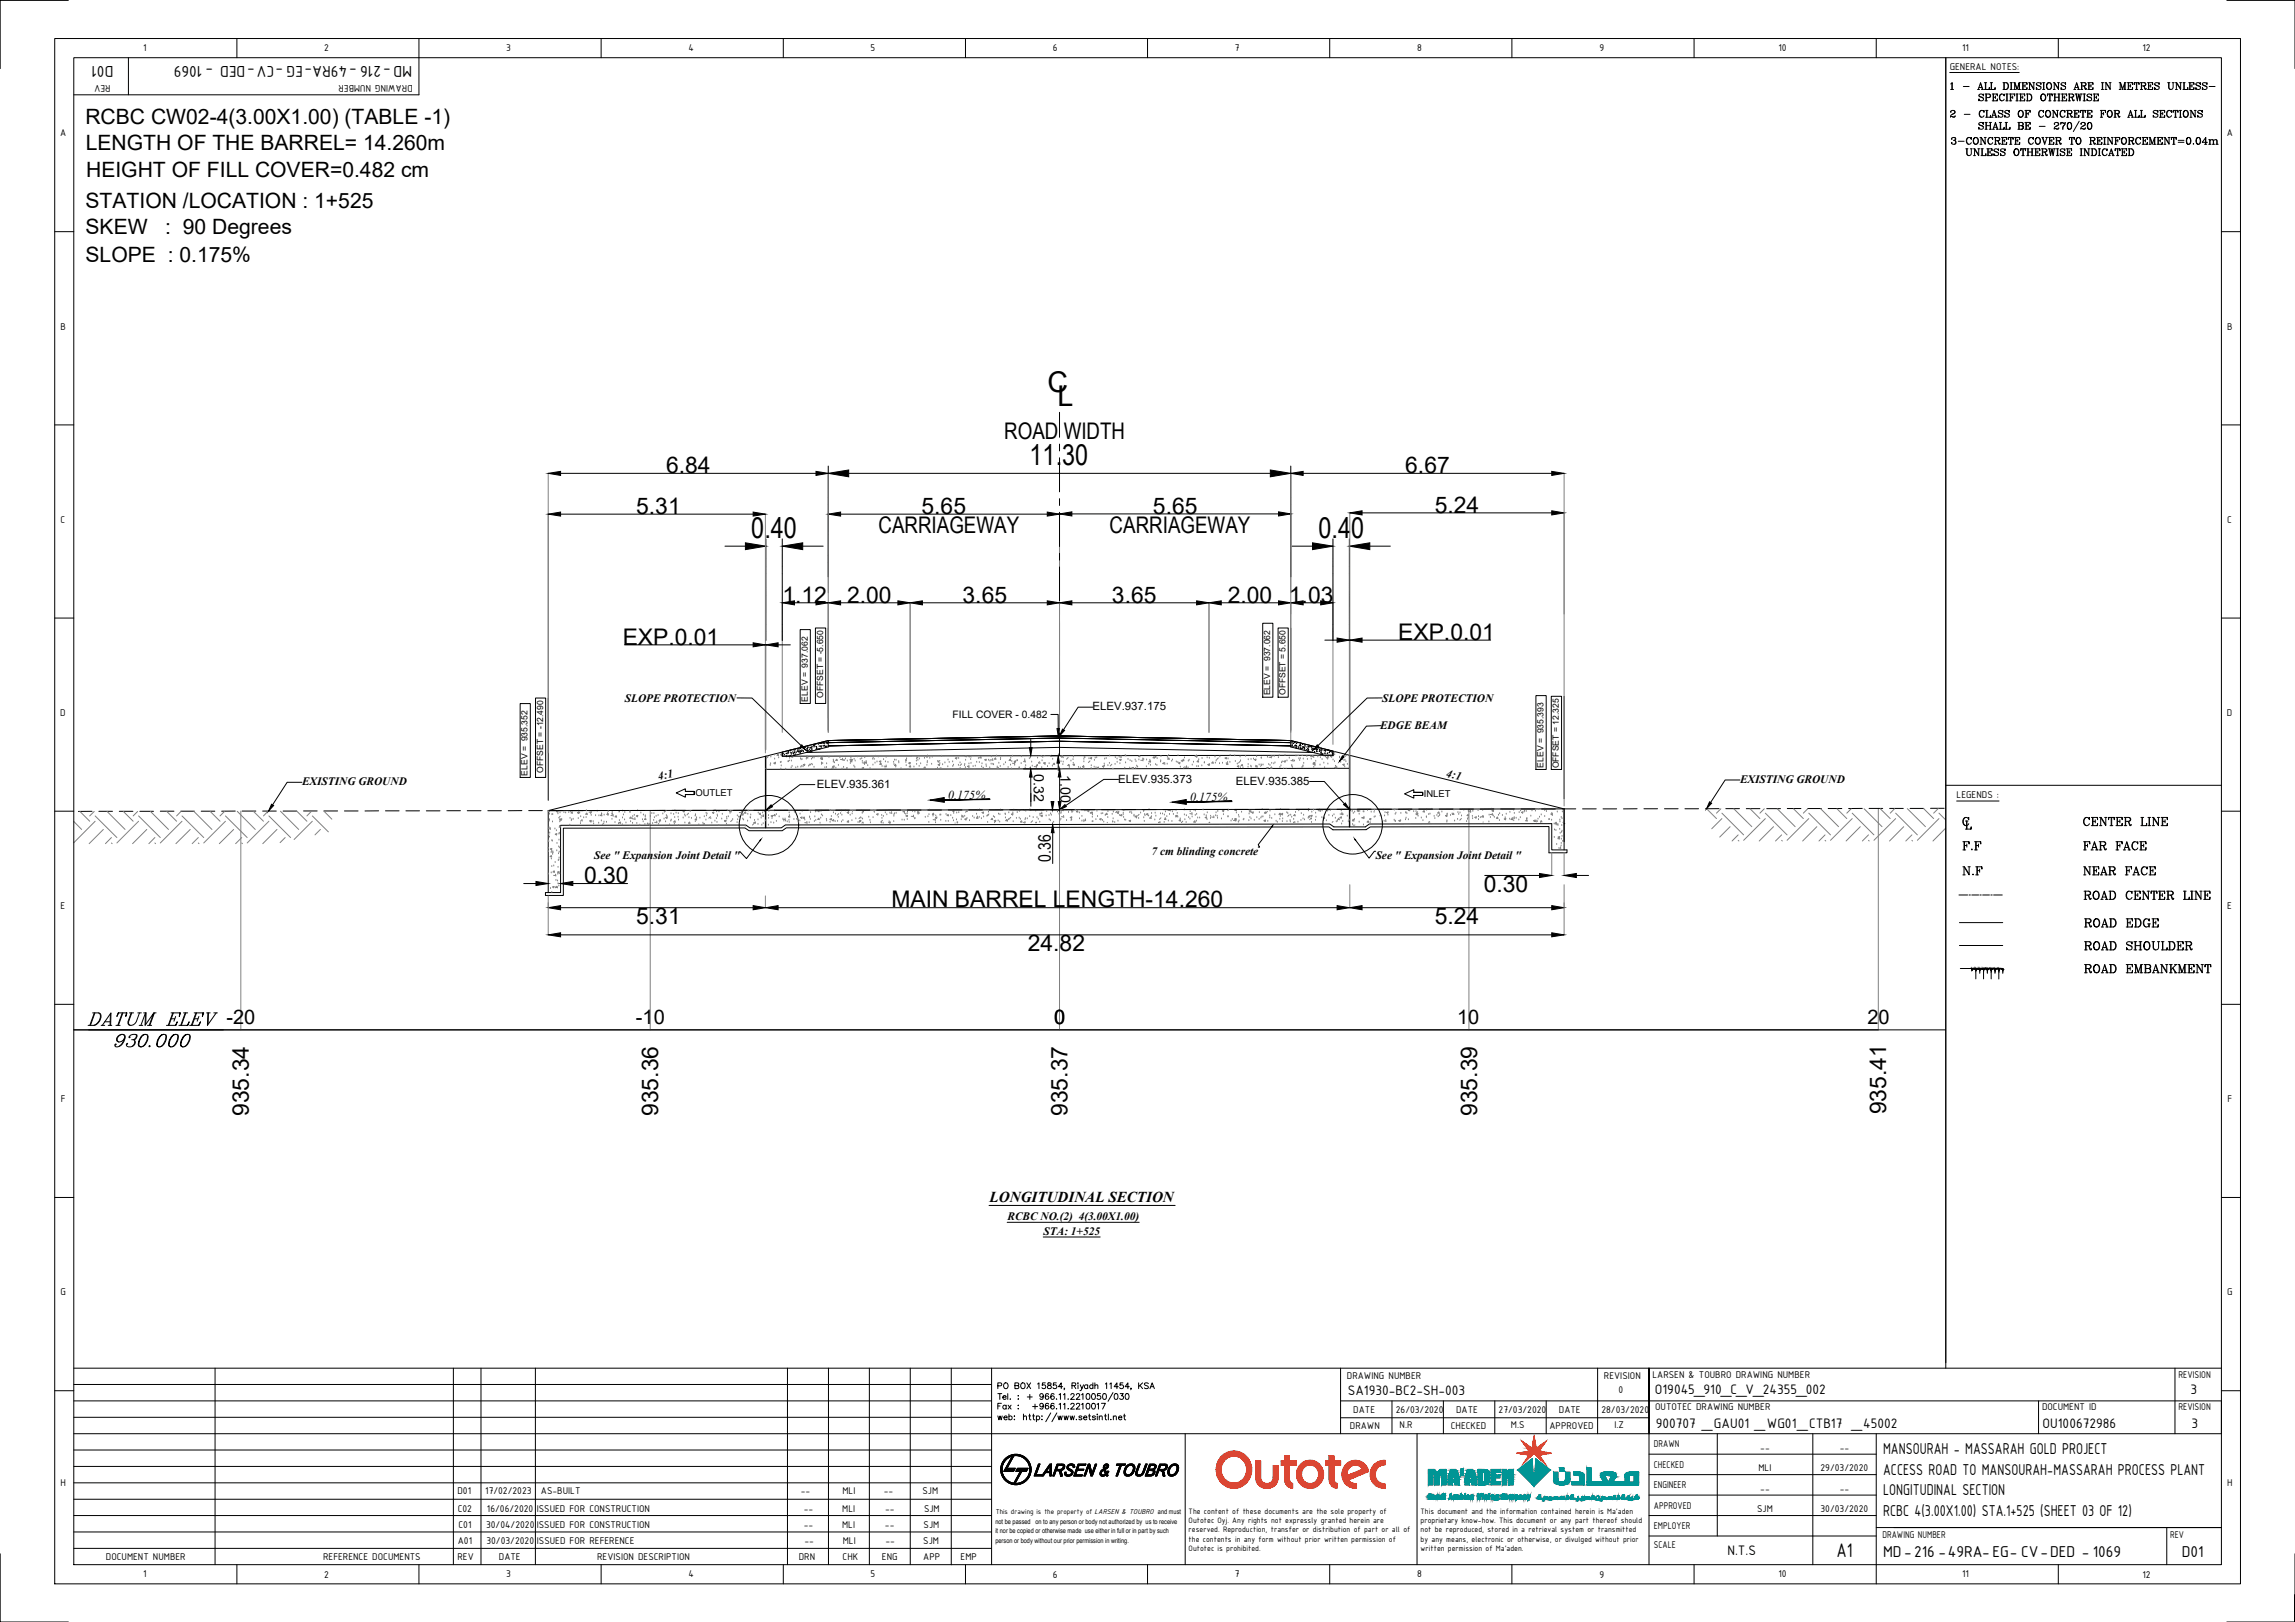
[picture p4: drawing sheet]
<svg xmlns="http://www.w3.org/2000/svg" width="841mm" height="594mm" viewBox="0 0 841 594" stroke-linecap="round" stroke-linejoin="round" font-family="sans-serif">
<defs><g id="words">
<g font-size="10.5">
<text x="383.9" y="143.4">C</text>
<text x="387.6" y="148.8">L</text>
<text x="377.3" y="170.2">11.30</text>
<text x="275.3" y="196.9">0.40</text>
<text x="483.2" y="196.9">0.40</text>
</g>
<g font-size="8.4">
<text x="368" y="160.9">ROAD WIDTH</text>
<text x="244.1" y="173.3">6.84</text>
<text x="515" y="173.3">6.67</text>
<text x="233.2" y="188.2">5.31</text>
<text x="337.7" y="188.2">5.65</text>
<text x="422.5" y="188.1">5.65</text>
<text x="525.8" y="187.7">5.24</text>
<text x="321.9" y="195.1">CARRIAGEWAY</text>
<text x="406.6" y="195.3">CARRIAGEWAY</text>
<text x="286.7" y="220.8">1.12</text>
<text x="310.5" y="220.7">2.00</text>
<text x="352.7" y="220.7">3.65</text>
<text x="407.5" y="220.7">3.65</text>
<text x="449.9" y="220.7">2.00</text>
<text x="472.3" y="220.7">1.03</text>
<text x="228.2" y="236.1">EXP.0.01</text>
<text x="512.4" y="234.3">EXP.0.01</text>
<text x="214.1" y="323.5">0.30</text>
<text x="543.8" y="326.7">0.30</text>
<text x="326.7" y="332.3">MAIN BARREL LENGTH-14.260</text>
<text x="233.2" y="338.5">5.31</text>
<text x="525.8" y="338.5">5.24</text>
<text x="376.7" y="348.4">24.82</text>
<text x="31.4" y="376.8">DATUM ELEV</text>
<text x="41.3" y="384.5">930.000</text>
<text x="91.2" y="408.7" transform="rotate(-90 91.2 408.7)">935.34</text>
<text x="241.2" y="408.7" transform="rotate(-90 241.2 408.7)">935.36</text>
<text x="391.2" y="408.7" transform="rotate(-90 391.2 408.7)">935.37</text>
<text x="541.3" y="408.7" transform="rotate(-90 541.3 408.7)">935.39</text>
<text x="691.2" y="408.1" transform="rotate(-90 691.2 408.1)">935.41</text>
</g>
<text font-size="7.8" x="673" y="570.3">A1</text>
<g font-size="7.7">
<text x="31.3" y="45.5">RCBC CW02-4(3.00X1.00) (TABLE -1)</text>
<text x="31.4" y="54.8">LENGTH OF THE BARREL= 14.260m</text>
<text x="31.6" y="64.7">HEIGHT OF FILL COVER=0.482 cm</text>
<text x="31.4" y="76.1">STATION /LOCATION : 1+525</text>
<text x="31.4" y="85.7">SKEW</text>
<text x="60.6" y="85.7">: 90 Degrees</text>
<text x="31.4" y="96.1">SLOPE : 0.175%</text>
</g>
<g font-size="7.3">
<text x="83" y="374.9">-20</text>
<text x="233" y="374.9">-10</text>
<text x="386.3" y="374.9">0</text>
<text x="534" y="374.9">10</text>
<text x="684.3" y="374.9">20</text>
</g>
<g font-size="6.6">
<text x="762.7" y="303.7">CENTER LINE</text>
<text x="718.3" y="312.6">F.F</text>
<text x="762.7" y="312.6">FAR FACE</text>
<text x="718.3" y="321.7">N.F</text>
<text x="762.7" y="321.7">NEAR FACE</text>
<text x="763.1" y="340.8">ROAD EDGE</text>
<text x="763.1" y="349.2">ROAD SHOULDER</text>
</g>
<text font-size="6.3" x="385.1" y="315.7" transform="rotate(-90 385.1 315.7)">0.36</text>
<g font-size="6.2">
<text x="41.6" y="24.1" transform="rotate(180 41.6 24.1)">D01</text>
<text x="151" y="24.1" transform="rotate(180 151 24.1)">MD-216 -49RA-EG -CV-DED - 1069</text>
<text x="762.7" y="330.6">ROAD CENTER LINE</text>
<text x="763.1" y="357.4">ROAD EMBANKMENT</text>
<text x="690.1" y="532.6">MANSOURAH - MASSARAH GOLD PROJECT</text>
<text x="690.1" y="540.1">ACCESS ROAD TO MANSOURAH-MASSARAH PROCESS PLANT</text>
<text x="690.1" y="547.6">LONGITUDINAL SECTION</text>
<text x="690.1" y="555.1">RCBC 4(3.00X1.00) STA.1+525 (SHEET 03 OF 12)</text>
<text x="690.1" y="570.1">MD-216 -49RA-EG- CV-DED - 1069</text>
<text x="799.5" y="570.1">D01</text>
</g>
<text font-size="5.5" x="362.7" y="440.3">LONGITUDINAL SECTION</text>
<g font-size="5.4">
<text x="493.9" y="511.1">SA1930-BC2-SH-003</text>
<text x="606.5" y="510.6">O19045_910_C_V_24355_002</text>
<text x="802.7" y="510.6">3</text>
<text x="606.8" y="523.1">900707 _GAU01 _WG01_CTB17 _45002</text>
<text x="748.5" y="523.1">OU100672986</text>
<text x="803" y="523.1">3</text>
<text x="633" y="569.7">N.T.S</text>
</g>
<g font-size="5.2">
<text x="378.9" y="283.4" transform="rotate(90 378.9 283.4)">0.32</text>
<text x="388.6" y="283.8" transform="rotate(90 388.6 283.8)">1.00</text>
</g>
<g font-size="4.4">
<text x="347.5" y="292.7" transform="rotate(-1 347.5 292.7)">0.175%</text>
<text x="436.2" y="293.5" transform="rotate(-1 436.2 293.5)">0.175%</text>
</g>
<g font-size="4.2">
<text x="229" y="256.9">SLOPE PROTECTION</text>
<text x="506.5" y="256.9">SLOPE PROTECTION</text>
<text x="400.3" y="259.9">ELEV.937.175</text>
<text x="505.7" y="267.2">EDGE BEAM</text>
<text x="110.7" y="287.6">EXISTING GROUND</text>
<text x="241.5" y="285.8" transform="rotate(-11 241.5 285.8)">4:1</text>
<text x="409.8" y="286.8">ELEV.935.373</text>
<text x="452.9" y="287.7">ELEV.935.385</text>
<text x="529.9" y="284.7" transform="rotate(11 529.9 284.7)">4:1</text>
<text x="637.7" y="286.7">EXISTING GROUND</text>
<text x="299.3" y="288.7">ELEV.935.361</text>
<text x="217.7" y="314.7">See &quot; Expansion Joint Detail &quot;</text>
<text x="422" y="313.1">7 cm blinding concrete</text>
<text x="504.1" y="314.6">See &quot; Expansion Joint Detail &quot;</text>
<text x="369.2" y="446.8">RCBC NO.(2) 4(3.00X1.00)</text>
<text x="382.4" y="452.2">STA: 1+525</text>
</g>
<g font-size="3.9">
<text x="52.5" y="18.8">1</text>
<text x="118.8" y="18.9">2</text>
<text x="185.5" y="18.7">3</text>
<text x="252.3" y="18.8">4</text>
<text x="319" y="18.7">5</text>
<text x="385.9" y="18.8">6</text>
<text x="452.6" y="18.8">7</text>
<text x="519.3" y="18.8">8</text>
<text x="586.1" y="18.7">9</text>
<text x="651.7" y="18.8">10</text>
<text x="719.1" y="18.8">11</text>
<text x="785.1" y="18.9">12</text>
<text x="714.5" y="25.5">GENERAL NOTES:</text>
<text x="40.5" y="31" transform="rotate(180 40.5 31)">REV</text>
<text x="151.2" y="31" transform="rotate(180 151.2 31)">DRAWING NUMBER</text>
<text x="22" y="50">A</text>
<text x="816" y="50">A</text>
<text x="22.2" y="120.7">B</text>
<text x="816.2" y="120.7">B</text>
<text x="22.2" y="191.4">C</text>
<text x="816.2" y="191.4">C</text>
<text x="22.1" y="262.2">D</text>
<text x="816.1" y="262.2">D</text>
<text x="717" y="292.4">LEGENDS :</text>
<text x="22.2" y="333">E</text>
<text x="816.2" y="333">E</text>
<text x="22.3" y="403.7">F</text>
<text x="816.3" y="403.7">F</text>
<text x="22.2" y="474.4">G</text>
<text x="816.2" y="474.4">G</text>
<text x="493.6" y="505.2">DRAWING NUMBER</text>
<text x="587.8" y="505.2">REVISION</text>
<text x="605.6" y="504.6">LARSEN &amp; TOUBRO DRAWING NUMBER</text>
<text x="798.3" y="504.6">REVISION</text>
<text x="593.1" y="510.1">0</text>
<text x="495.9" y="517.5">DATE</text>
<text x="511.5" y="517.5">26/03/2020</text>
<text x="533.6" y="517.5">DATE</text>
<text x="549.2" y="517.5">27/03/2020</text>
<text x="571.3" y="517.5">DATE</text>
<text x="586.9" y="517.5">28/03/2020</text>
<text x="606.5" y="516.6">OUTOTEC DRAWING NUMBER</text>
<text x="748.3" y="516.6">DOCUMENT ID</text>
<text x="798.3" y="516.6">REVISION</text>
<text x="494.7" y="523.3">DRAWN</text>
<text x="512.9" y="523">N.R</text>
<text x="531.7" y="523.3">CHECKED</text>
<text x="553.7" y="523">M.S</text>
<text x="567.8" y="523.3">APPROVED</text>
<text x="591.6" y="523">I.Z</text>
<text x="606.1" y="530.1">DRAWN</text>
<text x="645.1" y="531.3">--</text>
<text x="674.2" y="531.3">--</text>
<text x="606.1" y="537.6">CHECKED</text>
<text x="644.4" y="538.8">MLI</text>
<text x="667.2" y="538.8">29/03/2020</text>
<text x="22.2" y="544.2">H</text>
<text x="606.1" y="545.1">ENGINEER</text>
<text x="816.2" y="544.2">H</text>
<text x="167.7" y="547.1">D01</text>
<text x="177.8" y="547.1">17/02/2023</text>
<text x="198.2" y="547.1">AS-BUILT</text>
<text x="293.4" y="547.1">--</text>
<text x="308.7" y="547.1">MLI</text>
<text x="323.8" y="547.1">--</text>
<text x="338.1" y="547.1">SJM</text>
<text x="645.1" y="546.4">--</text>
<text x="674.2" y="546.4">--</text>
<text x="167.8" y="553.6">C02</text>
<text x="178.5" y="553.6">16/06/2020</text>
<text x="196.7" y="553.6">ISSUED FOR CONSTRUCTION</text>
<text x="294.5" y="553.6">--</text>
<text x="308.6" y="553.6">MLI</text>
<text x="324.3" y="553.6">--</text>
<text x="338.6" y="553.6">SJM</text>
<text x="606.1" y="552.6">APPROVED</text>
<text x="643.9" y="553.9">SJM</text>
<text x="667.2" y="553.9">30/03/2020</text>
<text x="168" y="559.6">C01</text>
<text x="178.1" y="559.6">30/04/2020</text>
<text x="196.7" y="559.6">ISSUED FOR CONSTRUCTION</text>
<text x="294.5" y="559.6">--</text>
<text x="308.6" y="559.6">MLI</text>
<text x="324.3" y="559.6">--</text>
<text x="338.4" y="559.6">SJM</text>
<text x="606.1" y="560.1">EMPLOYER</text>
<text x="689.8" y="563.2">DRAWING NUMBER</text>
<text x="795.3" y="563.2">REV</text>
<text x="167.8" y="565.6">A01</text>
<text x="178.3" y="565.6">30/03/2020</text>
<text x="196.8" y="565.6">ISSUED FOR REFERENCE</text>
<text x="294.8" y="565.6">--</text>
<text x="308.8" y="565.6">MLI</text>
<text x="324.5" y="565.6">--</text>
<text x="338.4" y="565.6">SJM</text>
<text x="606.1" y="567">SCALE</text>
<text x="38.8" y="571.3">DOCUMENT NUMBER</text>
<text x="118.4" y="571.3">REFERENCE DOCUMENTS</text>
<text x="167.7" y="571.3">REV</text>
<text x="182.8" y="571.3">DATE</text>
<text x="218.8" y="571.3">REVISION DESCRIPTION</text>
<text x="292.7" y="571.3">DRN</text>
<text x="308.8" y="571.3">CHK</text>
<text x="323.2" y="571.3">ENG</text>
<text x="338.4" y="571.3">APP</text>
<text x="352" y="571.3">EMP</text>
<text x="52.5" y="577.7">1</text>
<text x="118.8" y="577.8">2</text>
<text x="185.5" y="577.7">3</text>
<text x="252.3" y="577.7">4</text>
<text x="319" y="577.7">5</text>
<text x="385.9" y="577.8">6</text>
<text x="452.6" y="577.7">7</text>
<text x="519.3" y="577.7">8</text>
<text x="586.1" y="577.9">9</text>
<text x="651.7" y="577.7">10</text>
<text x="719.1" y="577.7">11</text>
<text x="785.1" y="577.8">12</text>
</g>
<text font-size="3.8" x="349.1" y="263">FILL COVER - 0.482</text>
<g font-size="3.5">
<text x="254.8" y="291.6">OUTLET</text>
<text x="521.8" y="292">INLET</text>
</g>
<g font-size="3.1">
<text x="296" y="257" transform="rotate(-90 296 257)">ELEV = 937.062</text>
<text x="301.6" y="255.7" transform="rotate(-90 301.6 255.7)">OFFSET = -5.650</text>
<text x="465.5" y="254.6" transform="rotate(-90 465.5 254.6)">ELEV = 937.062</text>
<text x="471.1" y="254.6" transform="rotate(-90 471.1 254.6)">OFFSET = 5.650</text>
<text x="565.6" y="281.1" transform="rotate(-90 565.6 281.1)">ELEV = 935.393</text>
<text x="571.3" y="281.4" transform="rotate(-90 571.3 281.4)">OFFSET = 12.325</text>
<text x="193.4" y="284.1" transform="rotate(-90 193.4 284.1)">ELEV = 935.352</text>
<text x="199" y="283.1" transform="rotate(-90 199 283.1)">OFFSET = -12.490</text>
<text x="435.6" y="554.6">The content of these documents are the sole property of</text>
<text x="435.6" y="557.9">Outotec Oyj. Any rights not expressly granted herein are</text>
<text x="520.6" y="554.6">This document and the information contained herein is Ma'aden</text>
<text x="520.6" y="557.9">proprietary know-how. This document or any part thereof should</text>
<text x="435.6" y="561.3">reserved. Reproduction, transfer or distribution of part or all of</text>
<text x="520.6" y="561.3">not be reproduced, stored in a retrieval system or transmitted</text>
<text x="435.6" y="564.6">the contents in any form without prior written permission of</text>
<text x="435.6" y="567.9">Outotec is prohibited.</text>
<text x="520.6" y="564.6">by any means, electronic or otherwise, or divulged without prior</text>
<text x="520.6" y="567.9">written permission of Ma'aden.</text>
</g>
<text font-size="2.8" x="364.9" y="554.4">This drawing is the property of LARSEN &amp; TOUBRO and must</text>
<g font-size="2.5">
<text x="364.8" y="558">not be passed on to any person or body not authorized by us to receive</text>
<text x="364.8" y="561.7">it nor be copied or otherwise made use either in full or in part by such</text>
<text x="364.8" y="565.2">person or body without our prior permission in writing.</text>
</g>
</g></defs>
<!-- layer: C-ROAD-SCTN -->
<g fill="none" stroke="#000" stroke-width=".37">
<path d="M286.7 275.5l16.8-4.3v2.4l-13.5 3.4h-3.3zM295.3 275.6l93-1.9 92.9 1.9M297.6 275.1l-.5 .5M303.5 271.2l84.8-1.6 84.7 1.6v.8l-84.7-1.7 84.7 1.7M303.5 273.2l84.8-1.7-84.8 1.7M303.5 271.2l84.8-1.6-84.8 1.6M303.5 273.2l84.8-1.7 84.7 1.7M388.3 270.3l-84.8 1.7 84.8-1.7M388.3 270.3l-84.8 1.7v-.8M473 273.2l-84.7-1.7 84.7 1.7M473 271.2l-84.7-1.6 84.7 1.6M473 271.2l15.5 3.9v1.5h-3.2l-12.3-3z"/>
<path d="M479.1 275.1l.5 .5M33.7 297.2h-5M36.2 297.2h5M43.7 297.2h5M51.3 297.2h4.9M58.7 297.1h5M66.2 297.1h5M73.7 297.1h5M86.2 297.1h-5M88.7 297.1h5.1M96.3 297.1h4.9M103.7 297.1h5"/>
<path d="M111.2 297h5M118.7 297h5M126.2 297h5M138.8 297h-5M141.3 297h4.9M148.7 297h5M156.2 297h5M163.7 296.9h5M171.2 296.9h5.1M178.8 296.9h5M191.2 296.9h-4.9M193.7 296.9h5"/>
<path d="M201.2 296.9h5M208.7 296.9h5M221.3 296.9h-5.1M223.8 296.9h5M231.3 296.9h4.9M243.7 296.8l-5 .1M246.2 296.8h5M253.7 296.8h5M261.3 296.8h5M273.8 296.8h-5M276.3 296.8h4.9M283.7 296.8h5"/>
<path d="M291.2 296.8h5M298.7 296.7h5.1M306.3 296.7h5M313.8 296.7h5M330 296.7h-8.7M332.5 296.7h5M340 296.7h5M347.5 296.6h5M355 296.6h5M362.5 296.6h5M370 296.6h5M377.5 296.6h5"/>
<path d="M393.7 296.6h-8.7M396.2 296.6h5M403.7 296.6h5M416.2 296.5l-5 .1M418.7 296.5h5M426.2 296.5h5M438.7 296.5h-5M441.2 296.5h8.7M452.4 296.5h5M464.9 296.4l-5 .1M467.4 296.4h5M474.9 296.4h5"/>
<path d="M482.5 296.4h5M494.9 296.4h-4.9M497.4 296.4h5M504.9 296.4h5M517.4 296.3l-5 .1M519.9 296.3h5.1M527.5 296.3h5M535 296.3h4.9M547.4 296.3h-5M549.9 296.3h5M557.4 296.3h5M564.9 296.3h5.1"/>
<path d="M572.5 296.3h5M573.2 296.3l-100.2-25.1-84.7-1.6-84.8 1.6-102.6 25.7M580 296.3h4.9M587.4 296.3h5M599.9 296.2l-5 .1M602.4 296.2h5M610 296.2h5M617.5 296.2h5M629.9 296.2h-4.9M632.4 296.2h5M639.9 296.2h5M647.4 296.2h5.1"/>
<path d="M655 296.1h5M662.5 296.1h5M670 296.1h4.9M682.4 296.1h-5M684.9 296.1h5M692.5 296.1h5M700 296.1h5M707.5 296.1h5"/>
</g>
<!-- layer: C-ROAD-SCTN-GRID -->
<path d="M27 377.2h661.3" fill="none" stroke="#000" stroke-width=".37"/>
<path d="M88.3 297.1v80.1M238.3 296.9v80.3M388.3 296.6v80.6M538.3 296.3v80.9M688.3 296.1v81.1" fill="none" stroke="#808080" stroke-width=".37"/>
<!-- layer: C-ROAD-PROF-TTLB -->
<path d="M27 377.2h686" fill="none" stroke="#000" stroke-width=".37"/>
<!-- layer: C-ROAD-SCTN-TEXT -->
<g fill="none" stroke="#000" stroke-width=".37">
<path d="M293.2 230.6h3.8v27.1h-3.8zM298.8 230h3.8v27.7h-3.8zM303.5 230v37.5M388.3 228.3v37.5M462.7 228.3h3.8v27.1h-3.8zM468.4 230h3.7v25.4h-3.7zM473 230v37.5M190.6 257.7h3.7v27h-3.7zM196.2 255.7h3.8v29h-3.8zM200.9 255.7v37.4M400.5 259h-5.4l-5.4 8.3M562.8 254.8h3.8v27h-3.8z"/>
<path d="M568.5 255h3.7v26.8h-3.7zM573.2 255v37.5M298.6 287.4h-5.4l-10.4 7.8M409.9 285.5h-5.4l-14 9.6M479.9 286.2h5.4l7.4 8.2M637.6 285.7h-5.4l-5.3 8.2"/>
</g>
<!-- layer: 0 -->
<g fill="none" stroke="#000" stroke-width=".37">
<path d="M280.5 277v26.2M280.7 277v26.2M287.6 276.2l-.3 .3M288.3 276.9l-.2 .1M288.8 275.4h.2M289 275.2l-.2 .2M289 274.9h.1M289 275.3l.1 .2M289.1 274.8l-.1 .2M289.5 274.8h.1M290.6 276l.3-.1-.1 .3M290.6 276l.2 .1"/>
<path d="M290.8 276.7h-.1M291.1 275.4l-.2 .2h.3M291.2 275.5v.2M292.3 275.1h.3M292.7 275v.3M293.2 275.6l.1 .2M293.4 275.7v.2M293.4 275h-.3l.2 .1M293.4 275v.2M293.6 273.8l-.2 .2M295 273.5v.2M295.1 273.7v.1"/>
<path d="M295.5 275.6h.1M295.9 274l-.1 .2M295.9 274.1v.1M296.8 274.3l-.3 .2M297.1 273.7l.1 .2M297.3 273.8v.2M298.3 272.6l.3 .1M298.4 273l-.2 .1 .2 .1M298.4 273.1v.2M298.7 272.6v.3M299.3 273.9v.2M299.4 274v.2"/>
<path d="M300.2 274.2l-.1 .2M300.3 274.3l-.1 .1M300.9 272l-.2 .1h.3M301 271.9l.1 .1M301.1 272v.1M301.5 273.1l.3 .1M301.9 273.1v.3M302.5 273.4h.2M302.7 273.3h-.2M302.8 273.3l-.1 .2M302.8 271.9l-.3 .2M303.1 272.2h.1"/>
<path d="M303.2 272l-.2 .2M303.3 272.1v.2M303.5 271.2l-.1 .1M474.4 273.1h.3M474.5 271.6l.2 .2M474.5 271.8h-.2l.2 .1M474.6 271.8l-.1 .2M474.8 273l.1 .3M475 273.7l.1 .3M475.1 273.8v.2M475.6 271.9l-.1 .2M476.1 273.1h.2"/>
<path d="M476.3 272.9l-.2 .1M476.4 273l-.1 .2M477.1 274l.1 .1M477.3 274v.2M477.6 273.6l.3 .1M478.1 273.5v.3M478.1 274.2h-.2l.2 .2M478.1 274.2v.2M479.3 274.1v.2M479.4 274.2v.2M480.6 273.2v.2M480.7 273.3l-.1 .1"/>
<path d="M480.9 274.1h.2M481.2 274l.1 .3M481.3 274.5h.2M481.4 274.3l-.1 .2M481.5 274.4l.1 .2M482.4 274.4l-.2 .1 .2 .1M482.5 274.5l-.1 .2M483.6 274.5l-.2 .2h.2M483.7 274.6v.2M484 274.6h.3M484.2 275.6l-.2 .1h.2M484.4 274.5l.1 .3"/>
<path d="M485.8 274.7l-.2 .2 .3 .1M486.7 274.7v.1M486.8 274.7l-.1 .2M487.2 275.1h.3M487.6 275l.1 .3M487.8 274.9l.2 .2M488 275v.1M488.5 275.1v1.5l-201.8 .4v-1.5M488.5 275.9v.1M494.5 276.6v26.3M494.7 276.7v26.2M110.6 286.5h-5.4l-5.3 8.3"/>
<path d="M278.1 296.8l-77.2 .1v30M494.5 281.4l-213.8 .4M496.9 296.4l-218.7 .4M497 296.4l76.2-.1v15M205.4 302.3l67.9-.1 1.5 1h11.5l1.5-1.1 199.5-.3 1.5 1.1h11.5l1.5-1.1 66.8-.1v9.6h5.6v1h-6.6v-9.6l-65.5 .2-1.5 1h-12.1l-1.5-1-198.9 .3-1.4 1.1h-12.2l-1.5-1.1-66.6 .1v24.7h-6.5v-1.1h5.5zM722.7 355.4a.7 .7 0 0 1 .7-.7 .7 .7 0 0 1 .7 .7M724.1 354.7v3.8M724.1 355.4a.7 .7 0 0 1 .7-.7 .7 .7 0 0 1 .7 .7M725.5 355.4a.7 .7 0 0 1 .7-.7 .7 .7 0 0 1 .7 .7 .7 .7 0 0 1 .7-.7 .7 .7 0 0 1 .7 .7 .7 .7 0 0 1 .7-.7 .7 .7 0 0 1 .7 .7M725.5 354.7v1.8M726.9 354.7v3.8M728.3 354.7v1.8"/>
<path d="M729.7 355.4a.7 .7 0 0 1 .7-.7 .7 .7 0 0 1 .7 .7 .7 .7 0 0 1 .7-.7 .7 .7 0 0 1 .7 .7 .7 .7 0 0 1 .7-.7 .7 .7 0 0 1 .7 .7M729.7 355.4v3.1M731.1 354.7v1.8M732.5 354.7v3.9M733.9 354.7v1.8M491.3 519.3h113M491.3 501.1v24M510.1 513.1v12M528.9 513.1v12M547.8 513.1v12M566.6 513.1v12M585.5 501.1v24"/>
<path d="M604.3 501.1v24v-12h-113"/>
</g>
<g fill="#000" stroke="#000" stroke-width=".37">
<path d="M99.5 294.6l.8 .4-1.9 2.1zM722.7 354.7h.7zM723.4 354.7h.7zM724.1 354.7h.7zM724.8 354.7h.7zM725.5 354.7h.7zM726.2 354.7h.7zM726.9 354.7h.7zM727.6 354.7h.7zM728.3 354.7h.7zM729 354.7h.7zM729.7 354.7h.7z"/>
<path d="M730.4 354.7h.7zM731.1 354.7h.7zM731.8 354.7h.7zM732.5 354.7h.7zM733.2 354.7h.7z"/>
<path d="M722.7 354.9h.2zM722.7 354.9l.1 .1z"/>
<path d="M722.7 354.8h.3zM722.7 354.8l.2 .1z"/>
<path d="M722.7 354.8h.4zM722.7 354.8h.3z"/>
<path d="M722.7 354.7h.6zM722.7 354.7h.7z"/>
<path d="M722.7 354.7h.6zM722.7 354.7l.4 .1z"/>
<path d="M723.4 354.7h.7zM723.4 354.7h.7z"/>
<path d="M723.5 354.7l.6 .1zM723.5 354.7l.6 .1z"/>
<path d="M723.6 354.8h.5zM723.6 354.8h.5z"/>
<path d="M723.7 354.8l.4 .1zM723.7 354.8l.4 .1z"/>
<path d="M723.8 354.9l.3 .1zM723.8 354.9l.3 .1z"/>
<path d="M723.9 355l.2 .1zM723.9 355l.2 .1z"/>
<path d="M724.1 354.9h.2zM724.1 354.9l.1 .1z"/>
<path d="M724.1 354.8h.3zM724.1 354.8l.2 .1z"/>
<path d="M724.1 354.8h.4zM724.1 354.8h.3z"/>
<path d="M724.1 354.7h.5zM724.1 354.7h.7z"/>
<path d="M724.1 354.7h.5zM724.1 354.7l.4 .1z"/>
<path d="M724.8 354.7h.7zM724.8 354.7h.7z"/>
<path d="M724.9 354.7l.6 .1zM724.9 354.7l.6 .1z"/>
<path d="M725 354.8h.5zM725 354.8h.5z"/>
<path d="M725.1 354.8l.4 .1zM725.1 354.8l.4 .1z"/>
<path d="M725.2 354.9l.3 .1zM725.2 354.9l.3 .1z"/>
<path d="M725.3 355l.2 .1zM725.3 355l.2 .1z"/>
<path d="M725.5 354.9h.2zM725.5 354.9l.2 .1z"/>
<path d="M725.5 354.8h.3zM725.5 354.8l.2 .1z"/>
<path d="M725.5 354.8h.5zM725.5 354.8h.3z"/>
<path d="M725.5 354.7h.6zM725.5 354.7h.7z"/>
<path d="M725.5 354.7h.6zM725.5 354.7l.5 .1z"/>
<path d="M726.2 354.7h.7zM726.2 354.7h.7z"/>
<path d="M726.3 354.7l.6 .1zM726.3 354.7l.6 .1z"/>
<path d="M726.4 354.8h.5zM726.4 354.8h.5z"/>
<path d="M726.6 354.8l.3 .1zM726.6 354.8l.3 .1z"/>
<path d="M726.6 354.9l.3 .1zM726.6 354.9l.3 .1z"/>
<path d="M726.7 355l.2 .1zM726.7 355l.2 .1z"/>
<path d="M726.9 354.9h.2zM726.9 354.9h.2z"/>
<path d="M726.9 354.8h.3zM726.9 354.8l.2 .1z"/>
<path d="M726.9 354.7h.5zM726.9 354.7h.6z"/>
<path d="M726.9 354.7h.5zM726.9 354.7l.3 .1z"/>
<path d="M726.9 354.7h.7zM726.9 354.7h.6z"/>
<path d="M727.6 354.7h.7zM727.6 354.7h.7z"/>
<path d="M727.7 354.7h.6zM727.7 354.7h.6z"/>
<path d="M727.8 354.7l.5 .1zM727.8 354.7l.5 .1z"/>
<path d="M727.9 354.8l.4 .1zM727.9 354.8l.4 .1z"/>
<path d="M728 354.9h.3zM728 354.9h.3z"/>
<path d="M728.1 354.9l.2 .2zM728.1 354.9l.2 .2z"/>
<path d="M728.3 354.9h.2zM728.3 354.9h.2z"/>
<path d="M728.3 354.8h.4zM728.3 354.8l.2 .1z"/>
<path d="M728.3 354.8h.5zM728.3 354.8h.4z"/>
<path d="M728.3 354.7h.6zM728.3 354.7h.7z"/>
<path d="M728.3 354.7h.6zM728.3 354.7l.5 .1z"/>
<path d="M729 354.7h.7zM729 354.7h.7z"/>
<path d="M729.1 354.7l.6 .1zM729.1 354.7l.6 .1z"/>
<path d="M729.2 354.8h.5zM729.2 354.8h.5z"/>
<path d="M729.3 354.8l.4 .1zM729.3 354.8l.4 .1z"/>
<path d="M729.4 354.9h.3zM729.4 354.9h.3z"/>
<path d="M729.5 354.9l.2 .2zM729.5 354.9l.2 .2z"/>
<path d="M729.7 354.9h.2zM729.7 354.9h.2z"/>
<path d="M729.7 354.8h.4zM729.7 354.8l.2 .1z"/>
<path d="M729.7 354.8h.5zM729.7 354.8h.4z"/>
<path d="M729.7 354.7h.6zM729.7 354.7h.7z"/>
<path d="M729.7 354.7h.6zM729.7 354.7l.5 .1z"/>
<path d="M730.4 354.7h.7zM730.4 354.7h.7z"/>
<path d="M730.5 354.7l.6 .1zM730.5 354.7l.6 .1z"/>
<path d="M730.7 354.8h.4zM730.7 354.8h.4z"/>
<path d="M730.7 354.8l.4 .1zM730.7 354.8l.4 .1z"/>
<path d="M730.8 354.9h.3zM730.8 354.9h.3z"/>
<path d="M731.1 354.9h.2zM731.1 354.9h.2z"/>
<path d="M731.1 354.8h.4zM731.1 354.8l.2 .1z"/>
<path d="M731.1 354.8h.4zM731.1 354.8h.4z"/>
<path d="M731.1 354.7h.6zM731.1 354.7h.7z"/>
<path d="M731.1 354.7h.6zM731.1 354.7l.4 .1z"/>
<path d="M731.8 354.7h.7zM731.8 354.7h.7z"/>
<path d="M731.9 354.7l.6 .1zM731.9 354.7l.6 .1z"/>
<path d="M732.1 354.8h.4zM732.1 354.8h.4z"/>
<path d="M732.1 354.8l.4 .1zM732.1 354.8l.4 .1z"/>
<path d="M732.3 354.9l.2 .1zM732.3 354.9l.2 .1z"/>
<path d="M732.5 354.9h.2zM732.5 354.9l.1 .1z"/>
<path d="M732.5 354.8h.4zM732.5 354.8l.2 .1z"/>
<path d="M732.5 354.8h.4zM732.5 354.8h.4z"/>
<path d="M732.5 354.7h.6zM732.5 354.7h.7z"/>
<path d="M732.5 354.7h.6zM732.5 354.7l.4 .1z"/>
<path d="M733.2 354.7h.7zM733.2 354.7h.7z"/>
<path d="M733.3 354.7l.6 .1zM733.3 354.7l.6 .1z"/>
<path d="M733.5 354.8h.4zM733.5 354.8h.4z"/>
<path d="M733.5 354.8l.4 .1zM733.5 354.8l.4 .1z"/>
<path d="M733.7 354.9l.2 .1zM733.7 354.9l.2 .1z"/>
<path d="M733.7 355l.2 .1zM733.7 355l.2 .1z"/>
<circle cx="286.8" cy="276" r=".07"/>
<circle cx="287" cy="276" r=".07"/>
<circle cx="288.2" cy="276.9" r=".07"/>
<circle cx="288.2" cy="275.9" r=".07"/>
<circle cx="288.7" cy="275.7" r=".07"/>
<circle cx="289.2" cy="276.9" r=".07"/>
<circle cx="289.8" cy="275.7" r=".07"/>
<circle cx="290" cy="275.7" r=".07"/>
<circle cx="290" cy="276.1" r=".07"/>
<circle cx="291.1" cy="276.7" r=".07"/>
<circle cx="291.6" cy="276.2" r=".07"/>
<circle cx="292.2" cy="274.7" r=".07"/>
<circle cx="292.2" cy="275.1" r=".07"/>
<circle cx="292.6" cy="275.3" r=".07"/>
<circle cx="292.7" cy="274.3" r=".07"/>
<circle cx="292.8" cy="275.1" r=".07"/>
<circle cx="294.4" cy="275.2" r=".07"/>
<circle cx="294.4" cy="274.1" r=".07"/>
<circle cx="294.5" cy="274" r=".07"/>
<circle cx="295.4" cy="274.8" r=".07"/>
<circle cx="295.6" cy="275" r=".07"/>
<circle cx="295.8" cy="274.5" r=".07"/>
<circle cx="296" cy="273.3" r=".07"/>
<circle cx="296" cy="273.9" r=".07"/>
<circle cx="296" cy="275.2" r=".07"/>
<circle cx="296.4" cy="274.9" r=".07"/>
<circle cx="297" cy="274.9" r=".07"/>
<circle cx="297.6" cy="273.3" r=".07"/>
<circle cx="298.3" cy="273.5" r=".07"/>
<circle cx="299" cy="274.5" r=".07"/>
<circle cx="299.1" cy="272.4" r=".07"/>
<circle cx="299.1" cy="273.4" r=".07"/>
<circle cx="299.1" cy="272.3" r=".07"/>
<circle cx="299.2" cy="273.9" r=".07"/>
<circle cx="299.4" cy="274.5" r=".07"/>
<circle cx="300.5" cy="274.2" r=".07"/>
<circle cx="300.6" cy="273.2" r=".07"/>
<circle cx="300.8" cy="273.5" r=".07"/>
<circle cx="301" cy="272.1" r=".07"/>
<circle cx="301.6" cy="272.2" r=".07"/>
<circle cx="302.1" cy="273.1" r=".07"/>
<circle cx="302.4" cy="273.6" r=".07"/>
<circle cx="302.7" cy="273.3" r=".07"/>
<circle cx="302.9" cy="271.8" r=".07"/>
<circle cx="303.3" cy="272" r=".07"/>
<circle cx="473.5" cy="273.1" r=".07"/>
<circle cx="473.5" cy="273" r=".07"/>
<circle cx="473.5" cy="272" r=".07"/>
<circle cx="473.6" cy="271.5" r=".07"/>
<circle cx="474" cy="272.2" r=".07"/>
<circle cx="474.2" cy="273.4" r=".07"/>
<circle cx="474.6" cy="273" r=".07"/>
<circle cx="475.7" cy="273.5" r=".07"/>
<circle cx="476.6" cy="272.1" r=".07"/>
<circle cx="476.7" cy="273.1" r=".07"/>
<circle cx="477.3" cy="272.6" r=".07"/>
<circle cx="478.1" cy="272.9" r=".07"/>
<circle cx="478.3" cy="273.2" r=".07"/>
<circle cx="479.6" cy="273.7" r=".07"/>
<circle cx="480.3" cy="273.3" r=".07"/>
<circle cx="480.6" cy="274.4" r=".07"/>
<circle cx="481.7" cy="275.3" r=".07"/>
<circle cx="482.2" cy="273.8" r=".07"/>
<circle cx="482.5" cy="275.2" r=".07"/>
<circle cx="482.5" cy="275" r=".07"/>
<circle cx="482.7" cy="274.5" r=".07"/>
<circle cx="483.5" cy="275.2" r=".07"/>
<circle cx="483.6" cy="275" r=".07"/>
<circle cx="484.1" cy="276.1" r=".07"/>
<circle cx="484.2" cy="274.1" r=".07"/>
<circle cx="484.2" cy="275" r=".07"/>
<circle cx="484.5" cy="274.2" r=".07"/>
<circle cx="484.7" cy="276" r=".07"/>
<circle cx="485.2" cy="274.9" r=".07"/>
<circle cx="485.5" cy="274.8" r=".07"/>
<circle cx="485.7" cy="274.9" r=".07"/>
<circle cx="486.4" cy="276" r=".07"/>
<circle cx="488.1" cy="275.7" r=".07"/>
<circle cx="488.5" cy="276.6" r=".07"/>
</g>
<!-- layer: dim -->
<g fill="none" stroke="#808080" stroke-width=".37">
<path d="M200.9 173.4v102.4M303.5 173.4v94.8M473 173.4v99.2M573.2 173.4v121.8M280.5 188.3v87.5M388.3 188.2v28.9M494.7 187.8v107.4M280.7 236.2v38.3M286.7 220.8v47.4M333.5 220.8v47.4M388.3 220.8v47.4M443 220.8v47.4"/>
<path d="M488.5 220.8v51.8M494.5 234.5v41.8M568.6 312.2v8.4M573.2 312.2v8.4M200.9 323.5v.1M200.9 328.1v14.3M205.4 323.5v.1M280.5 328.1v4.4M280.7 332.4v.1M494.5 332.4v.1M494.7 324v8.5M573.2 324v18.4"/>
</g>
<g fill="none" stroke="#000" stroke-width=".37">
<path d="M205.4 173.4h93.6M303.5 170.7v.2M303.5 171v.3M303.5 171.4v.2M303.5 171.7v.3M303.5 172.1v.3M303.5 172.5v.2M303.5 172.9v.2M303.5 173.2v.3M303.5 173.6v.3M303.5 174v.2M303.5 174.3v.3"/>
<path d="M303.5 174.7v.3M303.5 175.1v.3M303.5 175.5v.2M303.5 175.9v.2M303.5 176.2v.3M303.5 176.6v.2M303.5 177v.2M303.5 177.3v.3M303.5 177.7v.3M303.5 178.1v.3M303.5 178.5v.2M303.5 178.9v.2"/>
<path d="M303.5 179.3v.2M303.5 179.6v.2M303.5 180v.2M311 173.4h154.5M473 170.7v.2M473 171v.3M473 171.4v.2M473 171.7v.3M473 172.1v.3M473 172.5v.2M473 172.9v.2M473 173.2v.3"/>
<path d="M473 173.6v.3M473 174v.2M473 174.3v.3M473 174.7v.3M473 175.1v.3M473 175.5v.2M473 175.9v.2M473 176.2v.3M473 176.6v.2M473 177v.2M473 177.3v.3M473 177.7v.3"/>
<path d="M473 178.1v.3M473 178.5v.2M473 178.9v.2M473 179.3v.2M473 179.6v.2M473 180v.2M477.5 173.4h91.1M205.4 188.3h70.6M280.7 197.4v.1M280.7 197.7v.2M280.7 198v.3M280.7 198.4v.3"/>
<path d="M280.7 198.8v.3M280.7 199.2v.2M280.7 199.5v.3M280.7 199.9v.3M286.7 197.4v.1M286.7 197.7v.2M286.7 198v.3M286.7 198.4v.3M286.7 198.8v.3M286.7 199.2v.2M286.7 199.5v.3M286.7 199.9v.3"/>
<path d="M303.5 180.4v.2M303.5 180.7v.3M303.5 181.1v.3M303.5 181.5v.3M303.5 181.9v.6M303.5 182.6v.3M303.5 183v.2M303.5 183.4v.2M303.5 183.7v.3M303.5 184.1v.3M303.5 184.5v.6M303.5 185.2v.3"/>
<path d="M303.5 185.6v.3M303.5 186v.2M303.5 186.4v.2M303.5 186.7v.3M303.5 187.1v.6M303.5 187.8v.3M303.5 188.2v.3M303.5 188.6v.3M303.5 189v.2M303.5 189.4v.2M303.5 189.8v.2M303.5 190.1v.2"/>
<path d="M303.5 190.5v.2M303.5 190.9v.2M303.5 191.2v.3M303.5 191.6v.3M303.5 192v.2M303.5 192.4v.2M303.5 192.8v.2M303.5 193.1v.3M303.5 193.5v.2M303.5 193.9v.2M303.5 194.2v.3M303.5 194.6v.3"/>
<path d="M303.5 195v.3M303.5 195.4v.2M303.5 195.7v.3M303.5 196.1v.3M303.5 196.5v.2M303.5 196.9v.2M303.5 197.2v.3M303.5 197.6v.3M303.5 198v.2M303.5 198.3v.3M303.5 198.7v.3M303.5 199.1v.3"/>
<path d="M303.5 199.5v.2M303.5 199.9v.2M308 188.3h75.8M392.8 188.2h75.7M473 180.4v.2M473 180.7v.3M473 181.1v.3M473 181.5v.3M473 181.9v.6M473 182.6v.3M473 183v.2M473 183.4v.2"/>
<path d="M473 183.7v.3M473 184.1v.3M473 184.5v.6M473 185.2v.3M473 185.6v.3M473 186v.2M473 186.4v.2M473 186.7v.3M473 187.1v.6M473 187.8v.3M473 188.2v.3M473 188.6v.3"/>
<path d="M473 189v.2M473 189.4v.2M473 189.8v.2M473 190.1v.2M473 190.5v.2M473 190.9v.2M473 191.2v.3M473 191.6v.3M473 192v.2M473 192.4v.2M473 192.8v.2M473 193.1v.3"/>
<path d="M473 193.5v.2M473 193.9v.2M473 194.2v.3M473 194.6v.3M473 195v.3M473 195.4v.2M473 195.7v.3M473 196.1v.3M473 196.5v.2M473 196.9v.2M473 197.2v.3M473 197.6v.3"/>
<path d="M473 198v.2M473 198.3v.3M473 198.7v.3M473 199.1v.3M473 199.5v.2M473 199.9v.2M488.5 197.4v.1M488.5 197.7v.2M488.5 198v.3M488.5 198.4v.3M488.5 198.8v.3M488.5 199.2v.2"/>
<path d="M488.5 199.5v.3M488.5 199.9v.3M494.5 197.4v.1M494.5 197.7v.2M494.5 198v.3M494.5 198.4v.3M494.5 198.8v.3M494.5 199.2v.2M494.5 199.5v.3M494.5 199.9v.3M499.1 187.8h69.5M265.7 200h7.5"/>
<path d="M280.7 200.3v.2M280.7 200.7v.2M280.7 201.1v.2M280.7 201.4v.3M280.7 201.8v.2M280.7 202.2v.2M280.7 202.5v.3M280.7 202.9v.3M280.7 203.3v.3M280.7 203.7v.2M280.7 204.1v.2M280.7 204.4v.3"/>
<path d="M280.7 204.8v.2M280.7 205.2v.2M280.7 205.5v.3M280.7 205.9v.3M280.7 206.3v.3M280.7 206.7v.2M280.7 207.1v.6M280.7 207.8v.2M280.7 208.2v.2M280.7 208.5v.3M280.7 208.9v.3M280.7 209.3v.3"/>
<path d="M280.7 209.7v.6M280.7 210.4v.3M280.7 210.8v.2M280.7 211.2v.2M280.7 211.6v.2M280.7 211.9v.3M280.7 212.3v.3M280.7 212.7v.2M280.7 213v.3M280.7 213.4v.3M280.7 213.8v.3M280.7 214.2v.2"/>
<path d="M280.7 214.6v.2M280.7 214.9v.3M280.7 215.3v.2M280.7 215.7v.2M280.7 216v.3M280.7 216.4v.3M280.7 216.8v.3M280.7 217.2v.2M280.7 217.6v.2M280.7 217.9v.3M280.7 218.3v.2M280.7 218.7v.2"/>
<path d="M280.7 219v.3M280.7 219.4v.3M280.7 219.8v.3M286.7 200.3v.2M286.7 200.7v.2M286.7 201.1v.2M286.7 201.4v.3M286.7 201.8v.2M286.7 202.2v.2M286.7 202.5v.3M286.7 202.9v.3M286.7 203.3v.3"/>
<path d="M286.7 203.7v.2M286.7 204.1v.2M286.7 204.4v.3M286.7 204.8v.2M286.7 205.2v.2M286.7 205.5v.3M286.7 205.9v.3M286.7 206.3v.3M286.7 206.7v.2M286.7 207.1v.6M286.7 207.8v.2M286.7 208.2v.2"/>
<path d="M286.7 208.5v.3M286.7 208.9v.3M286.7 209.3v.3M286.7 209.7v.6M286.7 210.4v.3M286.7 210.8v.2M286.7 211.2v.2M286.7 211.6v.2M286.7 211.9v.3M286.7 212.3v.3M286.7 212.7v.2M286.7 213v.3"/>
<path d="M286.7 213.4v.3M286.7 213.8v.3M286.7 214.2v.2M286.7 214.6v.2M286.7 214.9v.3M286.7 215.3v.2M286.7 215.7v.2M286.7 216v.3M286.7 216.4v.3M286.7 216.8v.3M286.7 217.2v.2M286.7 217.6v.2"/>
<path d="M286.7 217.9v.3M286.7 218.3v.2M286.7 218.7v.2M286.7 219v.3M286.7 219.4v.3M286.7 219.8v.3M294.2 200h7.5M303.5 200.3v.2M303.5 200.6v.2M303.5 201v.2M303.5 201.4v.2M303.5 201.7v.3"/>
<path d="M303.5 202.1v.3M303.5 202.5v.2M303.5 202.9v.2M303.5 203.3v.5M303.5 204v.2M303.5 204.4v.2M303.5 204.7v.3M303.5 205.1v.3M303.5 205.5v.3M303.5 205.9v.6M303.5 206.6v.3M303.5 207v.2"/>
<path d="M303.5 207.4v.2M303.5 207.7v.3M303.5 208.1v.3M303.5 208.5v.6M303.5 209.2v.3M303.5 209.6v.3M303.5 210v.2M303.5 210.4v.2M303.5 210.7v.3M303.5 211.1v.2M473 200.3v.2M473 200.6v.2"/>
<path d="M473 201v.2M473 201.4v.2M473 201.7v.3M473 202.1v.3M473 202.5v.2M473 202.9v.2M473 203.3v.5M473 204v.2M473 204.4v.2M473 204.7v.3M473 205.1v.3M473 205.5v.3"/>
<path d="M473 205.9v.6M473 206.6v.3M473 207v.2M473 207.4v.2M473 207.7v.3M473 208.1v.3M473 208.5v.6M473 209.2v.3M473 209.6v.3M473 210v.2M473 210.4v.2M473 210.7v.3"/>
<path d="M473 211.1v.2M473.5 200h7.5M488.5 200.3v.2M488.5 200.7v.2M488.5 201.1v.2M488.5 201.4v.3M488.5 201.8v.2M488.5 202.2v.2M488.5 202.5v.3M488.5 202.9v.3M488.5 203.3v.3M488.5 203.7v.2"/>
<path d="M488.5 204.1v.2M488.5 204.4v.3M488.5 204.8v.2M488.5 205.2v.2M488.5 205.5v.3M488.5 205.9v.3M488.5 206.3v.3M488.5 206.7v.2M488.5 207.1v.6M488.5 207.8v.2M488.5 208.2v.2M488.5 208.5v.3"/>
<path d="M488.5 208.9v.3M488.5 209.3v.3M488.5 209.7v.6M488.5 210.4v.3M488.5 210.8v.2M488.5 211.2v.2M488.5 211.6v.2M488.5 211.9v.3M488.5 212.3v.3M488.5 212.7v.2M488.5 213v.3M488.5 213.4v.3"/>
<path d="M488.5 213.8v.3M488.5 214.2v.2M488.5 214.6v.2M488.5 214.9v.3M488.5 215.3v.2M488.5 215.7v.2M488.5 216v.3M488.5 216.4v.3M488.5 216.8v.3M488.5 217.2v.2M488.5 217.6v.2M488.5 217.9v.3"/>
<path d="M488.5 218.3v.2M488.5 218.7v.2M488.5 219v.3M488.5 219.4v.3M488.5 219.8v.3M494.5 200.3v.2M494.5 200.7v.2M494.5 201.1v.2M494.5 201.4v.3M494.5 201.8v.2M494.5 202.2v.2M494.5 202.5v.3"/>
<path d="M494.5 202.9v.3M494.5 203.3v.3M494.5 203.7v.2M494.5 204.1v.2M494.5 204.4v.3M494.5 204.8v.2M494.5 205.2v.2M494.5 205.5v.3M494.5 205.9v.3M494.5 206.3v.3M494.5 206.7v.2M494.5 207.1v.6"/>
<path d="M494.5 207.8v.2M494.5 208.2v.2M494.5 208.5v.3M494.5 208.9v.3M494.5 209.3v.3M494.5 209.7v.6M494.5 210.4v.3M494.5 210.8v.2M494.5 211.2v.2M494.5 211.6v.2M494.5 211.9v.3M494.5 212.3v.3"/>
<path d="M494.5 212.7v.2M494.5 213v.3M494.5 213.4v.3M494.5 213.8v.3M494.5 214.2v.2M494.5 214.6v.2M494.5 214.9v.3M494.5 215.3v.2M494.5 215.7v.2M494.5 216v.3M494.5 216.4v.3M494.5 216.8v.3"/>
<path d="M494.5 217.2v.2M494.5 217.6v.2M494.5 217.9v.3M494.5 218.3v.2M494.5 218.7v.2M494.5 219v.3M494.5 219.4v.3M494.5 219.8v.3M502 200h7.5M228.9 236.2h47.1M280.7 220.2v.2M280.7 220.6v.2"/>
<path d="M280.7 220.9v.3M280.7 221.3v.2M280.7 221.7v.2M280.7 222.1v.2M280.7 222.4v.3M280.7 222.8v.3M280.7 223.2v.2M280.7 223.5v.3M280.7 223.9v.3M280.7 224.3v.3M280.7 224.7v.2M280.7 225.1v.2"/>
<path d="M280.7 225.4v.3M280.7 225.8v.2M280.7 226.2v.2M280.7 226.5v.3M280.7 226.9v.3M280.7 227.3v.3M280.7 227.7v.2M280.7 228.1v.2M280.7 228.4v.6M280.7 229.2v.2M280.7 229.5v.3M280.7 229.9v.3"/>
<path d="M280.7 230.3v.3M280.7 230.7v.2M280.7 231.1v.6M280.7 231.8v.2M280.7 232.2v.2M280.7 232.6v.2M280.7 232.9v.3M280.7 233.3v.3M280.7 233.7v.2M280.7 234.1v.2M280.7 234.4v.2M285.1 236.2h4.5"/>
<path d="M286.7 220.2v.2M286.7 220.6v.2M286.7 220.9v.3M286.7 221.3v.2M286.7 221.7v.2M286.7 222.1v.2M286.7 222.4v.3M286.7 222.8v.3M286.7 223.2v.2M286.7 223.5v.3M286.7 223.9v.3M286.7 224.3v.3"/>
<path d="M286.7 224.7v.2M286.7 225.1v.2M286.7 225.4v.3M286.7 225.8v.2M286.7 226.2v.2M286.7 226.5v.3M286.7 226.9v.3M286.7 227.3v.3M286.7 227.7v.2M286.7 228.1v.2M286.7 228.4v.6M286.7 229.2v.2"/>
<path d="M286.7 229.5v.3M286.7 229.9v.3M286.7 230.3v.3M286.7 230.7v.2M286.7 231.1v.6M286.7 231.8v.2M286.7 232.2v.2M286.7 232.6v.2M286.7 232.9v.3M286.7 233.3v.3M286.7 233.7v.2M286.7 234.1v.2"/>
<path d="M286.7 234.4v.2M291.2 220.8h7.8M308 220.8h21M338 220.8h45.8M392.8 220.8h45.7M447.5 220.8h21M477.5 220.8h6.5M485.5 234.5h4.5M488.5 220.2v.2M488.5 220.6v.2M488.5 220.9v.3M488.5 221.3v.2"/>
<path d="M488.5 221.7v.2M488.5 222.1v.2M488.5 222.4v.3M488.5 222.8v.3M488.5 223.2v.2M488.5 223.5v.3M488.5 223.9v.3M488.5 224.3v.3M488.5 224.7v.2M488.5 225.1v.2M488.5 225.4v.3M488.5 225.8v.2"/>
<path d="M488.5 226.2v.2M488.5 226.5v.3M488.5 226.9v.3M488.5 227.3v.3M488.5 227.7v.2M488.5 228.1v.2M488.5 228.4v.6M488.5 229.2v.2M488.5 229.5v.3M488.5 229.9v.3M488.5 230.3v.3M488.5 230.7v.2"/>
<path d="M488.5 231.1v.6M488.5 231.8v.2M488.5 232.2v.2M488.5 232.6v.2M488.5 232.9v.3M488.5 233.3v.3M488.5 233.7v.2M488.5 234.1v.2M488.5 234.4v.2M494.5 220.2v.2M494.5 220.6v.2M494.5 220.9v.3"/>
<path d="M494.5 221.3v.2M494.5 221.7v.2M494.5 222.1v.2M494.5 222.4v.3M494.5 222.8v.3M494.5 223.2v.2M494.5 223.5v.3M494.5 223.9v.3M494.5 224.3v.3M494.5 224.7v.2M494.5 225.1v.2M494.5 225.4v.3"/>
<path d="M494.5 225.8v.2M494.5 226.2v.2M494.5 226.5v.3M494.5 226.9v.3M494.5 227.3v.3M494.5 227.7v.2M494.5 228.1v.2M494.5 228.4v.6M494.5 229.2v.2M494.5 229.5v.3M494.5 229.9v.3M494.5 230.3v.3"/>
<path d="M494.5 230.7v.2M494.5 231.1v.6M494.5 231.8v.2M494.5 232.2v.2M494.5 232.6v.2M494.5 232.9v.3M494.5 233.3v.3M494.5 233.7v.2M494.5 234.1v.2M494.5 234.4v.2M499.1 234.5h47.2M377.7 270.8v3"/>
<path d="M385.1 261.7h2.7v5.1M385.1 269.6h2.2M385.1 276.8h2.2M387.8 279.5v2.7M251.1 289.9h3.3v1.1h-3.3v1l-3.3-1.6 3.3-1.5v1h3.3v1.1h-3.3M375.1 296.6h.2M375.1 281.6h.2M375.4 281.6h.3M375.4 296.6h.3M375.8 281.6h.2M375.8 296.6h.3M376.2 281.6h.2"/>
<path d="M376.2 296.6h.3M376.5 281.6h.3M376.6 296.6h.2M376.9 281.6h.3M377 296.6h.2M377.3 281.6h.6M377.3 296.6h.6M377.7 284.6l.1 10.7M377.8 290.6v3M378 281.6h.3M378.1 296.6h.2M378.4 281.6h.3"/>
<path d="M378.4 296.6h.3M378.8 281.6h.2M378.8 296.6h.3M379.2 281.6h.2M379.2 296.6h.3M379.5 281.6h.3M379.6 296.6h.2M379.9 281.6h.6M380 296.6h.6M380.6 281.6h.3M380.7 296.6h.2M381 281.6h.3"/>
<path d="M381.1 296.6h.2M381.4 281.6h.3M381.5 296.6h.2M381.8 281.6h.2M381.8 296.6h.3M382.2 281.6h.2M382.2 296.6h.3M382.6 281.6h.5M382.6 296.6h.6M383.3 281.6h.2M383.3 296.6h.3M383.7 296.6h.2"/>
<path d="M383.9 281.6h-.2M384 281.6h.3M384.1 296.6h.2M384.4 281.6h.3M384.5 296.6h.2M384.8 281.6h.2M384.8 296.6h.3M385.2 281.6h.2M385.2 296.6h.3M385.6 281.6h.2M385.6 296.6h.2M385.9 281.6h.3"/>
<path d="M385.9 296.6h.3M386.3 281.6h.2M386.3 296.6h.3M386.7 281.6h.2M386.7 296.6h.3M387 281.6h.3M387.1 296.6h.2M518.1 290.2h3.3v1.2h-3.3v.9l-3.4-1.5 3.4-1.6v1h3.3v1.2h-3.3M385.8 305v11.3M191.9 323.6h4.5M205.4 332.5h70.6M209.9 323.6h20.1"/>
<path d="M285.1 332.5h204.9M499.1 332.5h69.5M544.1 320.6h20.1M577.7 320.6h4.5M205.4 342.4h363.2"/>
</g>
<g fill="#000" stroke="#000" stroke-width=".37">
<path d="M200.9 173.4l4.5-.8v1.5zM299 172.6l4.5 .8-4.5 .7zM303.5 173.4l7.5-1.3v2.5zM465.5 172.1l7.5 1.3-7.5 1.2zM473 173.4l4.5-.8v1.5zM568.6 172.6l4.6 .8-4.6 .7zM200.9 188.3l4.5-.7v1.4zM273.2 198.8l7.5 1.2-7.5 1.3zM276 187.6l4.5 .7-4.5 .7zM286.7 200l7.5-1.2v2.5zM303.5 188.3l4.5-.7v1.4zM383.8 187.6l4.5 .7-4.5 .7z"/>
<path d="M388.3 188.2l4.5-.7v1.5zM468.5 187.5l4.5 .7-4.5 .8zM481 198.8l7.5 1.2-7.5 1.3zM494.7 187.8l4.4-.7v1.5zM494.5 200l7.5-1.2v2.5zM568.6 187.1l4.6 .7-4.6 .8zM276 235.4l4.5 .8-4.5 .7zM280.7 236.2l4.4-.8v1.5zM286.7 220.8l4.5-.7v1.4zM299 220.1l4.5 .7-4.5 .7zM303.5 220.8l4.5-.7v1.4zM329 220.1l4.5 .7-4.5 .7z"/>
<path d="M333.5 220.8l4.5-.7v1.4zM383.8 220.1l4.5 .7-4.5 .7zM388.3 220.8l4.5-.7v1.4zM438.5 220.1l4.5 .7-4.5 .7zM443 220.8l4.5-.7v1.4zM468.5 220.1l4.5 .7-4.5 .7zM473 220.8l4.5-.7v1.4zM484 220.1l4.5 .7-4.5 .7zM490 233.7l4.5 .8-4.5 .7zM494.7 234.5l4.4-.8v1.5zM377.2 273.8h1l-.5 3zM387.3 266.8h.9l-.4 2.8z"/>
<path d="M387.8 276.8l.5 2.7h-1zM377.7 281.6l.5 3h-.9zM385.2 293.6h1l-.5 3zM385.8 302l.5 3h-1zM564.2 319.9l4.4 .7-4.4 .8zM573.2 320.6l4.5-.7v1.5zM196.4 322.8l4.5 .8-4.5 .7zM200.9 332.5l4.5-.8v1.5zM205.4 323.6l4.5-.8v1.5zM276 331.7l4.5 .8-4.5 .7zM280.7 332.5l4.4-.8v1.5zM490 331.7l4.5 .8-4.5 .7z"/>
<path d="M494.7 332.5l4.4-.8v1.5zM568.6 331.7l4.6 .8-4.6 .7zM200.9 342.4l4.5-.8v1.5zM568.6 341.6l4.6 .8-4.6 .7z"/>
</g>
<!-- layer: Z050_M_Sections_0-13_Grey -->
<g fill="none" stroke="#000" stroke-width=".37">
<path d="M388.3 151v9.2M388.3 162.7v2.5M388.3 167.7v12.4M388.3 182.6v2.5M388.3 187.6v12.6M388.3 202.7v2.5M388.3 207.7v12.4M388.3 222.6v2.5M388.3 227.6v12.6M388.3 242.7v2.5M388.3 247.7v12.5M388.3 262.7v2.4"/>
<path d="M388.3 267.6v9.2"/>
</g>
<!-- layer: culvert -->
<g fill="none" stroke="#000" stroke-width=".37">
<path d="M270.1 255.6l5.5 .1 18 17.4M506.5 255.6l-5.5 .1-18 17.4M506.1 265.8l-5.4 .2-8.5 11M278.5 307.9l-5 6.6-2.3-2.6M466.1 302.8l-5 6.6 .5 .9h-.5M496.8 307.7l4.9 6.6 1.9-2.5h.5M362.4 441.5h68.2M369.1 447.7h48.4M382.3 453.1h20.9"/>
<circle cx="281.8" cy="302.3" r="10.9"/>
<circle cx="495.7" cy="301.9" r="10.9"/>
</g>
<g fill="#000" stroke="#000" stroke-width=".37">
<path d="M293.8 272.8l1.4 1.8-1.9-1.2zM482.7 272.8l.6 .6-1.9 1.2zM491.9 276.8l.6 .5-1.6 1.5zM340.8 293l5.2-.9 .1 1.7zM429.5 293.8l5.2-1v1.8zM278.5 307.8l.3-.3zM466 302.7l.4-.3zM496.5 307.3l.2 .5z"/>
<path d="M346 292.9l16.7-.2zM346 293l16.7-.3z"/>
<path d="M434.7 293.6l16.7-.2zM434.7 293.8l16.7-.4z"/>
</g>
<!-- layer: PBASE -->
<path d="M32.5 377.2h49.4" fill="none" stroke="#000" stroke-width=".37"/>
<!-- layer: 0 -->
<g fill="none" stroke="#808080" stroke-width=".37">
<path d="M281.3 277.4h.1M281.4 277.2h.1M281.4 277.2l-.6 .6M282.4 279.8h.1M282.5 277.3h.1M283.6 279.5l.4 .3M283.8 276.5h.1M283.9 278h.1M284.1 279.5h.1M284.1 279.3l-.5 .2M284.2 279.4l-.2 .4M285.1 276.2l-.3 .4 .4 .1"/>
<path d="M285.2 276.3l.1 .4M285.4 277.6h.1M286 279.3h.1M286.1 276.5h.1M286.2 279.2h.1M286.3 276.7h.1M288.3 277.3h.1M288.8 278.9h.1M289.4 277.7h.1M289.4 278.4l-.6 .6M290 278.7h.1M290.5 277l-.2 .4"/>
<path d="M290.6 277.1h-.7l.4 .2M290.6 277l.1 .2M293.4 277.9h.1M293.6 278.3h.1M293.9 278.2h.1M294.9 279.9l-.5 .2M295 280l-.2 .4M295.5 278h.1M295.8 277h.1M295.9 277.1l-.4 .5h.5M296 277.2l.1 .5M297.4 278.1h.1"/>
<path d="M297.4 279.6l-.6 .7M297.8 277.6h.1M298.3 277.6h.1M299.8 277.2h.1M300.2 276.9l.4 .1M300.8 276.9v.3M301.1 280h.1M301.1 279.5h.1M301.1 278l.2-.4-.4 .4 .5 .1M301.2 277.5l-.5 .2 .4 .2M301.4 278.2h.1M301.4 277.7v.4"/>
<path d="M301.5 279.7h.1M301.6 277.2h.1M302.9 279.8h.1M303.1 277h.1M303.8 277.4h.1M305.4 279.1h.1M305.4 278.4h.1M305.5 278.7h.1M305.8 279.4h.1M306.6 278.1l-.3 .4h.4M306.7 278.1l.1 .5M307.8 277.6h.1"/>
<path d="M308 278.1l.6 .1M308.7 277.7l.1 .7M309.2 278.6h.1M309.4 278.6h.1M309.8 278h.1M310.5 278.7h.1M311.5 278.3l.4 .2M311.6 279.6h.1M311.8 277.7h.1M312 278.1l-.5 .2M312 278.5l-.4 .4 .5 .1M312 278.1l-.1 .5"/>
<path d="M312.1 278.6l.1 .5M312.4 278.5h.1M313 278.1h.1M313.4 278.7h.1M314.2 277.2h.1M315.2 278.1h.1M315.8 277.9h.1M316 279.4l.6 .1M316 278.9h.1M316.7 278.9l.1 .8M316.9 277.5h.1M317.1 279.4l.4 .1"/>
<path d="M317.4 278.9h.1M317.4 279l-.4 .4M317.5 279.1l.1 .5M319.8 278.1h.1M320 277.5h.1M320.4 278.1h.1M320.7 279.5h.1M320.7 277h.1M321.4 279.1h.1M321.8 277.3h.1M322.4 279.9l.5 .1M322.7 279.8h.1"/>
<path d="M322.8 279.5l-.4 .4M322.8 278.7l-.6 .2 .4 .3M322.8 278.8l-.1 .4M322.9 279.6v.4M323.8 278.2h.1M324.5 279h.1M324.7 277.4h.1M325.4 279.2h.1M327.5 279.2h.1M327.8 278.4h.1M328.2 279.9l-.4 .5h.4M328.4 278.4h.1"/>
<path d="M329.3 278.9h.1M329.4 279.4h.1M331.8 278.6h.1M332 279.2h.1M332.2 278.6h.1M332.2 277.9h.1M333.4 279.6h.1M333.5 279.3l-.5 .2 .4 .3M333.6 279.4l-.2 .4M335.8 278.7h.1M335.9 280h.1M336 277.5h.1"/>
<path d="M336.4 278.5h.1M336.4 277.3l-.6 .6M336.9 278h.1M337.4 279.8h.1M338.8 277.7h.1M339.8 279.4h.1M339.8 278.9h.1M339.8 276.9l-.5 .2 .4 .2M339.9 276.9h.1M339.9 277l-.1 .4M340.7 277.7h.1M341.4 279.9h.1"/>
<path d="M341.6 277.3h.1M343.6 278.9h.1M343.8 279.1h.1M344.3 279.9l-.5 .2M344.4 280l-.2 .4M344.4 279.7h.1M344.4 278.5l-.6 .7M345.1 277h.1M346.3 279.4h.1M347.4 278.4h.1M347.8 279.2h.1M349.1 279h.1"/>
<path d="M350.6 277.5l-.5 .2 .4 .2M350.7 277.6l-.2 .4M351.3 277.8h.1M351.8 279.4h.1M352.4 279.8l-.6 .6M353.6 280h.1M353.7 277.1h.4M353.9 278.4h.1M353.9 276.8l-.3 .3M354.1 276.8l.1 .4M355 277l.7 .1M355.1 279.8h.1"/>
<path d="M355.2 277.3h.1M355.7 278.2h.1M355.8 276.8v.5M355.8 279.6h.1M357.9 279.2h.1M358.5 277.8h.1M358.9 279.3h.1M359.4 277.1l-.4 .5h.5M359.5 277.2l.1 .5M359.9 279.8h.1M361.4 278.1l-.5 .2 .4 .2M361.4 278.1l-.1 .5"/>
<path d="M362.3 278.4h.1M362.8 278.7h.1M363 278.3l.7 .1M363.2 279.9h.1M363.3 277.2h.1M363.8 277.8v.8M363.8 279.9h.1M364.8 277.6l-.4 .4 .5 .1M364.9 277.7l.1 .4M365.2 276.9h.1M366 279.5h.1M366.6 278.2h.1"/>
<path d="M366.7 277.7h.1M368.5 279.4h.1M370.1 278.1l-.3 .4h.5M370.3 278.1l.1 .5M370.4 277.7h.1M370.8 278.9h.1M371 279.5l.7 .1M371 277h.1M371.8 279.1v.7M372.2 278.7l-.5 .2 .4 .2M372.2 278.7l-.1 .5M372.6 278.7h.1"/>
<path d="M372.9 278.6h.1M374.2 279.7h.1M374.3 277.2h.1M375.5 278.3h.1M375.5 278.5l-.3 .4 .5 .1M375.7 278.6v.5M377.2 277.8h.1M378.1 279.1h.1M380.2 277.6h.1M380.9 279l-.3 .5h.4M381 279.1l.1 .5M381.6 277.1h.1"/>
<path d="M381.9 278.7h.1M382.1 277.4h.1M382.4 279.5l.4 .2M382.8 276.8h.1M383 279.3l-.6 .2M383 279.3l-.2 .5M384.5 279.7h.1M385 277h.1M385.3 277h.1M385.8 278.1h.1M386.3 279.5l-.4 .4 .5 .1M386.4 279.6l.1 .4"/>
<path d="M387.7 279.4h.1M388.8 279h.1M389.2 276.8l-.5 .2 .4 .3M389.3 277.1h.1M389.3 276.9l-.1 .5M389.6 277.6h.1M389.6 279.1h.1M391.4 277.4l-.6 .7M391.7 280l-.4 .4h.5M392.5 278.7h.1M393.2 278.2h.1M393.3 279.6h.1"/>
<path d="M393.3 277.3h.1M393.4 277.1h.1M393.7 279.9l-.5 .1 .4 .3M393.8 280l-.2 .4M397.2 279h.1M397.2 278.1h.1M397.3 277.5h.1M397.6 277.5h.1M399.1 277.9h.1M399.4 278.7l-.5 .6M399.5 277.6l.5-.1v.5M399.5 277.7l.4 .2"/>
<path d="M401.1 278.5h.1M401.3 277.6h.1M401.9 277.5h.1M404.7 279.8h.1M404.8 278h.1M405.4 277.8h.1M406.6 279.6h.1M406.6 276.9h.1M407.4 279.9l-.5 .7M408.6 280h.1M408.7 277.5h.1M409.3 278h.1"/>
<path d="M409.4 279.2h.1M410 277.2l.7 .1M410.4 279.7h.1M410.8 276.7l.1 .8M410.8 278.1l-.5 .2 .4 .2M410.9 278.1l-.2 .5M412.4 276.7h.1M412.5 279.4h.1M412.6 276.9h.1M413.4 278.1h.1M414.1 278.6h.1M414.8 278.9h.1"/>
<path d="M416 278.4h.1M416.3 278.9h.1M417.4 278.3h.1M417.5 276.7l-.3 .4h.4M417.6 276.7l.1 .5M418 278.4l.7 .1M418.8 278l.1 .7M418.8 278h.1M419.1 278.2h.1M420.2 278.4h.1M420.9 279.8h.1M421.4 278.5h.1"/>
<path d="M421.6 278.7l-.5 .2 .4 .2M421.7 278.7l-.2 .5M422.9 277.1l-.3 .5h.4M423 277.2l.1 .5M423.5 277.4h.1M423.6 277.3h.1M424 277.8h.1M425.3 279.1h.1M425.4 278.7h.1M425.4 277.1h.1M426 279.7l.7 .1M426.3 279.7h.1"/>
<path d="M426.8 279.2l.1 .8M427.7 279.9h.1M427.8 277.4h.1M427.8 276.7h.1M428.3 276.7h.1M428.3 277.6l-.4 .4 .5 .1M428.4 277.7l.1 .4M429.4 278.8h.1M429.7 278.4h.1M431.1 279.1h.1M431.6 279.3h.1M431.7 276.8h.1"/>
<path d="M432.4 279.2l-.5 .3 .4 .2M432.4 279.3l-.1 .5M432.9 278.8h.1M433.4 279h.1M433.7 278.1l-.4 .4h.5M433.8 278.1l.1 .6M434.1 277.6h.1M435.5 278.8h.1M435.8 278.4h.1M437.4 279.2h.1M438.1 276.7l-.2 .3M438.2 277l.3 .3"/>
<path d="M438.4 276.8h.1M438.7 276.8l-.6 .2M438.7 276.9l-.1 .5M439.1 278.5l-.4 .5h.5M439.2 278.7v.4M439.3 278.3h.1M440.5 277.8h.1M441.3 279.5h.1M441.4 279.3h.1M442.4 277.6h.1M443.2 277.7h.1M443.2 279.8l-.6 .2 .4 .3"/>
<path d="M443.2 279.9l-.2 .5M444.1 279.5h.4M444.4 279l-.3 .5M444.5 279.1l.1 .5M445.2 277.2h.1M445.4 279.5h.1M445.7 278.7h.1M446.5 277.6l-.6 .6M446.9 279.7h.1M447 277.2h.1M448 279.5h.1M449.4 279.7h.1"/>
<path d="M449.4 277.4l-.5 .2 .4 .3M449.5 277.5l-.1 .5M449.8 279.5l-.4 .4 .5 .1M449.9 279.3h.1M449.9 279.6l.1 .4M450 278h.1M450.7 279.2h.1M450.8 276.7h.1M452.5 276.8h.1M452.7 278.9h.1M453.4 279.8h.1M454.4 277.2h.1"/>
<path d="M454.5 278.8l-.6 .7M454.6 278.7h.1M455.2 280l-.4 .4M456.5 277h.1M457.4 278.3h.1M458.5 278.1h.1M459.3 278h.1M460.2 278l-.5 .2 .4 .3M460.3 278.1l-.2 .5M460.5 277.2h.1M462.2 277.7h.1M462.2 277.6h.1"/>
<path d="M464.5 277.3h.1M465.1 277.3l.6 .1M465.8 276.9l.1 .7M466 279.6h.1M466.1 277.1h.1M466.8 279.8h.1M466.9 277h.1M467.2 279.4h.1M468.5 277.5h.1M468.8 276.8h.1M469.6 279.4h.1M469.9 279h.1"/>
<path d="M470.9 276.7h.1M471 278.7l-.5 .1M471.1 278.7l-.2 .4-.4-.2M471.6 278.7h.1M472.5 277.7h.1M473.1 278.6l.6 .1M473.7 278.6h.1M473.8 278.1l.1 .8M474.4 278.7h.1M474.9 276.9h.1M475.5 276.6l.3 .1M475.9 276.6v.1"/>
<path d="M476 277.9h.1M476.3 278.5h.1M476.5 277.8h.1M477.1 276.6l.1 .1M477.3 276.6l-.1 .1M477.6 278h.1M477.8 279.6h.1M478.9 277h.1M479.1 278.1h.1M480.3 277.2h.1M480.5 278h.1M481.1 276.7l-.4 .4h.4"/>
<path d="M481.1 279.8l.6 .1M481.1 276.7l.1 .5M481.4 280h.1M481.4 277.5h.1M481.8 279.2l-.5 .2 .4 .3M481.8 279.4l.1 .7M481.9 279.3l-.2 .5M482.2 278.8h.1M482.9 277.2h.1M483.9 277.5h.1M484.5 278.2h.1M485.1 279.5h.1"/>
<path d="M485.2 277h.1M485.7 277.3h.1M486.1 277.6h.4M486.4 277.1l-.3 .5M486.5 278.1h.1M486.5 277.2l.1 .5M486.6 279.8h.1M486.9 277.4h.1M488 277.3l-.4-.3 .5-.2-.1 .5M488.5 278.4h.1M488.6 276.9h.1M489 278.9h.1"/>
<path d="M489.1 276.5h.1M489.1 275.7h.1M490.9 277.3h.1M490.9 277.6h.1M491.3 279.2h.1M491.5 278.1h.4M491.8 277.6l-.4 .5M491.9 277.7l.1 .5M492.5 278.5h.1M492.9 278.4h.1M493.2 279h.1M493.5 276.5l-.6 .6"/>
<path d="M493.8 280h.1M29.3 297.2l3.6 3.6M34.5 297.2l-1.6 1.6M34.9 298.8l7.9 8M39.2 297.2l6.6 6.6M45.2 297.2l3.6 3.6M50.4 297.2l-1.6 1.6M50.8 298.8l7.9 8M55.1 297.2l6.7 6.6M61.1 297.2l3.6 3.6M66.3 297.2l-1.6 1.6M66.7 298.8l8 8"/>
<path d="M71.1 297.2l6.6 6.6M77 297.2l3.6 3.6M82.3 297.2l-1.7 1.6M82.6 298.8l8 8M86.9 297.2l6.6 6.6M92.9 297.2l3.6 3.6M98.2 297.1l-1.7 1.7M98.5 298.8l8 8M102.8 297.1l6.7 6.7M108.7 297.1l3.8 3.7M114.2 297.1l-1.7 1.7M114.5 298.8l5.8 5.9"/>
<path d="M118.6 297l3 3M200.9 297.1l.3 .2M201.2 296.9l-.3 .1M201.4 298.2h.1M201.4 296.9l-.1 .5M202.3 298.4h.1M202.6 298.3h.1M203.9 297.3h.4M204.2 296.9l-.3 .4M204.3 296.9l.1 .5M204.4 297.4h.1M204.5 298.1h.1"/>
<path d="M205.2 297.7h.1M205.3 298.9l-.6 .7M205.9 299.9l-.6 .2 .4 .2M205.9 299.9l-.2 .5M206.7 297.6h.1M207.3 297.7h.1M208.4 297.6h.1M208.9 299.7h.1M209 297.2h.1M209.6 297.3l-.3 .4 .4 .1M209.7 297.4l.1 .5M211.9 299.8h.1"/>
<path d="M212 297.1h.1M212.2 297.4l-.6 .3 .4 .2M212.2 297.5l-.2 .5M212.4 297.8h.1M212.8 299.1h.1M213.9 299.5h.1M214.8 299.4h.1M214.9 296.9h.1M215 297.8l-.3 .4 .4 .1M215.1 297.9l.1 .5M215.9 297.4l.6 .1M216.4 298h.1"/>
<path d="M216.6 297l.1 .7M216.6 298.6h.1M218.3 298.8h.1M218.8 297.1h.1M219.5 298.8h.1M220.4 298.3l-.4 .4 .5 .1M220.5 298.2h.1M220.5 298.1h.1M220.5 298.4l.1 .4M221.4 298.5h.1M222.6 298h.1M222.9 297.3h.1"/>
<path d="M222.9 298l-.5 .3 .4 .2M223 298.1l-.2 .5M223.9 298.7l.6 .1M224.2 298.2h.1M224.4 297.6h.1M224.4 298.3h.1M224.6 298.3l.1 .7M225.7 298.8l-.3 .4h.5M225.9 298.8l.1 .5M226.9 297.4h.1M227 297.3h.1M228.1 299.6h.1"/>
<path d="M228.2 297.1h.1M228.5 298.5h.1M229 297.6h.1M230.8 297.3h.1M230.9 297.6h.1M231.1 299.2l-.3 .4 .5 .1M231.3 299.3v.5M231.7 299.9h.1M231.9 299.1h.1M231.9 299.9l.6 .1M232.4 298.6h.1M232.6 299.5l.1 .7"/>
<path d="M233.7 296.9h.1M233.7 298.6l-.5 .2 .3 .3M233.8 298.7l-.2 .5M234.9 297.8h.1M235.8 298.5h.1M236.5 299.3h.1M236.5 298.8h.1M236.5 299.7l-.3 .4 .4 .1M236.6 299.8l.1 .4M238.3 299.1h.1M238.9 298h.1M239.6 298h.1"/>
<path d="M239.8 299.5h.1M240.4 299h.1M241.2 298.7h.1M242.9 298.1h.1M243.4 300h.1M243.4 297.5h.1M244.1 296.8l-.4 .4M244.2 298.7h.1M244.5 299.1h.1M244.5 299.3l-.5 .1M244.5 299.4l-.2 .3-.3-.2M245.9 298h.1"/>
<path d="M246.9 298.3h.1M247.3 299.4h.1M247.3 296.9h.1M247.8 297.8h.1M248.5 299.3h.1M248.6 298h.1M250.3 297.1l.3 .2M250.3 299.6h.1M250.6 297.4h.1M250.8 296.9l-.5 .1M250.9 296.9l-.2 .5M250.9 298.5h.1"/>
<path d="M251.1 298.9h.1M252.3 297.8l-.6 .7M252.5 299.5h.1M252.9 297.2h.1M253.4 299.7h.1M254.7 298.9h.1M254.9 298.4h.1M254.9 298.6h.1M255.3 299.5h.1M255.3 299.9l-.6 .2 .4 .2M255.3 299.9l-.1 .5M256.5 299.6h.1"/>
<path d="M258.1 299.1h.1M258.8 297.9h.1M258.9 298.8h.1M259.1 298.1h.1M260.3 299.1l-.6 .6M260.5 299.8h.1M261.6 297.4l-.5 .2 .3 .3 .2-.4M262 296.8h.1M262 296.8l.5 .1M262.5 299.8h.1M262.5 296.8l.1 .1M262.6 297.3h.1"/>
<path d="M262.8 298.5h.1M262.9 299h.1M263.5 297.4h.1M264.5 300h.1M264.7 298.3h.1M266.3 299.4h.1M266.3 300h.1M266.4 296.9h.1M266.9 299.1h.1M267.5 297.9h.1M267.7 296.9l-.3 .4h.5M267.9 296.9l.1 .5"/>
<path d="M270.2 298.8h.1M270.7 299.3h.1M270.9 299.3h.1M270.9 297.6l.7 .1M271.7 297.2l.1 .7M272.2 300h.1M272.3 297.3h.1M272.4 298l-.6 .3 .4 .2M272.4 298.1l-.2 .5M273.1 297.3l-.3 .4 .4 .1M273.2 297.4l.1 .5M274.1 298.3h.1"/>
<path d="M274.2 297h.1M274.9 299.5h.1M275 299.6h.1M275.1 298.5h.1M277.9 297.8h.1M278.2 298.3h.4M278.5 297.8l-.3 .3M278.6 297.9l.1 .5M278.9 299.6h.1M278.9 298.8l.7 .1M279.5 297.7h.1M279.7 298.4l.1 .7"/>
<path d="M279.8 299h.1M280.8 281.4l-.1 .1M280.9 281.4l.1 .4M281.6 298.7h.1M281.7 299.7h.1M281.8 297.2h.1M282.3 280.3h.1M282.9 299.8h.1M283.1 298.6l-.5 .2 .4 .3M283.2 298.7l-.2 .5M283.8 297h.1M283.9 298.3l-.4 .4 .5 .1"/>
<path d="M284 298.4l.1 .4M284.5 298.3h.1M285.5 299.2h.1M286.2 281.7h.1M286.3 280.5h.1M286.9 300h.1M287.7 299.6l.1 .7M287.9 281.7h.1M289.2 297.7h.1M289.3 298.7h.1M289.3 298.8l-.4 .4h.5M289.4 298.8l.1 .5"/>
<path d="M289.9 281.2h.1M290.3 280.7h.1M291.1 297.5h.1M291.6 281.2h.1M292.3 300h.1M292.3 281h.1M293.2 298.2h.1M293.4 299.4l.3 .3M293.5 281h.1M293.8 280.7h.1M293.9 299.2l-.5 .2M293.9 297.1h.1"/>
<path d="M293.9 299.3l-.1 .5M294.3 280.9h.1M294.3 299.6l.5 .1M294.4 280.1l.4 .2M294.7 299.2l-.4 .4M294.8 299.3v.5M296.3 280.6h.1M296.7 299.2h.1M296.7 280.2h.1M296.7 299.4h.1M297 297.6h.1M297.7 280.1h.1"/>
<path d="M298.3 281h.1M298.6 299.2h.1M299.4 296.7l-.6 .7M300 299.7l-.3 .4 .4 .1M300.1 299.8l.1 .4M300.2 296.8l-.5 .2 .3 .3M300.3 296.9l-.2 .5M300.8 299.6h.1M300.8 297.2h.1M301 298.5h.1M301.4 298.8h.1M302.3 281.2h.1"/>
<path d="M302.9 281.1h.1M304.4 296.9h.1M304.7 299.1h.1M304.7 299.8l-.5 .2 .3 .3M304.7 299.9l-.1 .5M305.3 281.6h.1M305.4 280.9l-.6 .6M305.4 297.7h.1M305.7 280.5l-.5 .2 .3 .3M305.7 280.6l-.1 .4M306.2 298.2h.1M306.3 281.4h.1"/>
<path d="M307.2 299.4h.1M307.2 280.3h.1M307.4 298l-.6 .6M308 298h.1M308.4 297h.1M308.5 298.5h.1M308.6 281.7h.1M309.1 281.1h.1M309.8 297h.1M310.3 281.5h.1M310.4 281.4h.1M310.9 297.6h.1"/>
<path d="M311 297.4l-.5 .2 .3 .3M311.1 297.5l-.2 .5M311.6 298.6h.1M312.3 298.1h.1M312.4 297.2h.1M312.9 280.6h.1M313.3 281.1h.1M313.6 299.9h.1M315.4 299.2l-.6 .6M315.5 299.6h.1M315.6 296.9h.1M316 297.9h.1"/>
<path d="M316.1 300h.1M316.2 297.5h.1M316.4 297.4h.1M316.5 281.1l-.6 .2 .4 .3M316.5 281.2l-.2 .4M316.8 280h.1M318 280.4h.1M318.4 299.3h.1M318.8 296.7v.1M318.8 281.5h.1M319.9 280.2h.1M319.9 299.5h.1"/>
<path d="M320 297h.1M320.3 297.1h.1M320.4 297.5h.1M321.3 298.3l.3 .2M321.8 298l-.5 .2M321.8 298.1l-.1 .4M323.1 298.7h.1M323.2 299.7h.1M323.2 280.7h.1M323.7 299h.1M324 280.6l.6 .1M324.3 281.5h.1"/>
<path d="M324.4 297.7h.1M324.7 280.2l.1 .7M325 298.4h.1M325.6 296.8l.4 .1M325.7 296.7l-.2 .1M326 297.7l.6 .1M326 296.7l.1 .3M326.7 297.3l.1 .7M327.6 299h.1M327.6 280h.1M327.6 298.4h.1M327.8 298h.1"/>
<path d="M328.2 280.9h.1M328.2 280l.2 .5M328.4 297.9h.1M330.2 281.5h.1M331.3 296.9l-.4 .4h.5M331.4 297l.1 .4M331.5 297.9h.1M331.9 298.3h.1M332.1 280.4h.1M332.4 298h.1M332.6 297.4h.1M332.6 298.6l-.6 .2 .4 .3"/>
<path d="M332.6 298.7l-.2 .4M332.7 281.4l.1 .3M333.5 280.4l-.3 .5h.5M333.7 280.5v.5M334 299l.6 .1M334.4 297.2h.1M334.7 298.5l.1 .7M334.9 280.9h.1M335.2 299.9h.1M335.3 297.4h.1M335.3 299.8h.1M336.3 297.5h.1"/>
<path d="M336.5 298.2h.1M336.7 297.3l-.4 .5h.4M336.7 297.4l.1 .5M336.8 280.7h.1M337.3 296.8h.1M338.8 296.7h-.1M338.9 280.9l-.3 .4 .4 .1M339 281l.1 .4M339.1 299.4h.1M339.2 296.9h.1M339.7 280.3h.1M340 299.1h.1"/>
<path d="M340.4 298.4h.1M340.7 296.7h.1M341.7 298.3h.4M341.9 298.9h.1M342 297.8l-.3 .5M342.1 297.9l.1 .5M342.7 299.8l.1 .7M342.9 298.8h.1M343.3 299.2l-.5 .2 .4 .3M343.4 299.3l-.2 .5M343.6 281.4h.1M343.8 280.1l.4 .2"/>
<path d="M344.3 281.4l-.3 .3M344.4 281.4l.1 .3M344.5 298.5h.1M344.7 298.5h.1M344.8 281.4h.1M345.4 280.1h.1M346.7 298.3h.1M347.3 280.9h.1M347.4 298.3l-.3 .4 .4 .1M347.5 298.4l.1 .4M348.4 298.7h.1M349.1 299.7h.1"/>
<path d="M349.2 280.7h.1M349.4 280.3h.1M349.5 297.9h.1M349.6 296.8l-.5 .2 .4 .3 .2-.4M350.6 297.8h.1M351.2 280.3h.1M351.4 297.7h.1M351.9 281.4h.1M352.5 298.9h.1M352.8 298.8l-.3 .4h.4M352.9 298.8l.1 .5M353.4 280.4h.1"/>
<path d="M353.5 299h.1M353.8 281.1h.1M354.1 299.8l-.5 .2M354.1 299.9l-.1 .5M354.2 297.3h.1M354.4 299.8h.1M354.4 296.9l-.6 .6M354.4 297.3h.1M355.1 280.5l-.5 .2 .4 .2M355.2 280.6l-.2 .4M355.3 281.6h.1M356.4 299.1h.1"/>
<path d="M356.6 280.8h.1M357 299.6h.1M357.4 280.6h.1M357.9 298.2h.1M358.2 299.3h.1M358.2 299.2l-.4 .4 .5 .1M358.3 296.8h.1M358.3 299.3l.1 .5M358.8 299.4h.1M358.9 296.6h.1M359.6 299.9h.1M359.7 280.9h.1"/>
<path d="M360.4 281l-.6 .6M360.4 297.4l-.5 .2 .3 .3M360.5 299.2h.1M360.5 297.5l-.2 .5M361.3 280.1h.1M361.4 280.8h.1M361.7 299h.1M362.1 298.7h.1M362.2 297.4h.1M362.4 298.1l-.6 .6M362.7 281.2h.1M363.5 299.7l-.3 .4 .5 .1"/>
<path d="M363.7 299.8l.1 .4M364.1 299.1h.1M364.1 280.1h.1M364.5 299.4h.1M365.4 281.3l.3 .2M365.4 280.9h.1M365.9 281.1l-.5 .2M365.9 298.2h.1M365.9 281.1l-.1 .5M366.4 298.4h.1M366.6 280.7h.1M366.6 296.7h.1"/>
<path d="M367.9 280.1h.1M368.3 298.1h.1M368.4 298.3h.1M368.5 299.6h.1M369.4 281.1h.1M369.7 297.7h.1M370.3 280.2h.1M370.4 299.4l-.6 .6M370.7 281.6h.1M371.2 297.7h.1M371.2 298l-.5 .2 .3 .3M371.2 298.1l-.1 .4"/>
<path d="M371.5 296.7h.1M371.8 280.3h.1M372.5 299.7h.1M372.8 297.6h.1M373 296.6l.7 .1M373.5 281.3h.1M373.5 299.6h.1M373.5 281.2h.1M373.6 297.2h.1M373.8 296.6v.3M375.5 296.9h.1M375.7 281.2h.1"/>
<path d="M375.8 299.8h.1M375.9 280.4h.1M375.9 297.1h.1M376.5 299.9h.1M377.2 296.9h.1M377.3 299.1h.1M377.4 281.4h.1M377.4 296.6h.1M377.8 296.9h.1M378.3 280.6h.1M378.6 299.4h.1M379 280.8l.7 .1"/>
<path d="M379.5 297.1h.1M379.8 280.3v.8M379.9 280.6h.1M380 299.5h.1M380.1 280.5h.1M380.1 280.3h.1M381 297.9l.7 .1M381.1 298.6h.1M381.7 281.1h.1M381.7 297.4l.1 .7M382 298.6l-.5 .2 .3 .3M382 298.7l-.1 .4"/>
<path d="M383 280h.1M383.4 298.8h.1M383.6 297.2h.1M383.9 280.8h.1M384.4 298.7h.1M385 298.1h.1M385.3 298.6h.1M385.6 280.6h.1M387.5 297.4h.1M387.8 281.6h.1M387.9 280.9h.1M388 296.6h.1"/>
<path d="M388.1 298.2h.1M388.2 296.6l-.1 .1M388.8 298h.1M388.9 297.5h.1M389 299.1l.7 .1M389.2 296.6l-.1 .3h.4M389.5 280h.1M389.5 296.6l.1 .4M389.7 298.7l.1 .7M391.6 297.6h.1M391.8 280l.1 .5M391.9 281.1h.1"/>
<path d="M392.6 299.6h.1M392.7 297.1h.1M392.8 299.2l-.6 .2 .4 .2M392.8 299.3l-.2 .4M392.8 297.6h.1M393.1 297.2h.1M394 296.8h.1M394.7 297.3h.1M394.8 296.9l-.4 .4 .5 .1M394.9 297l.1 .4M395.2 281.1h.1M395.5 297.7h.1"/>
<path d="M395.6 299.9h.1M395.9 281.3h.1M396.5 299h.1M397.1 280.9h.1M397.1 280.4l-.4 .5h.5M397.1 281.5h.1M397.2 280.5v.5M397.5 297h.1M397.7 299.9l.1 .7M398 296.9h.1M399.1 296.8l-.6 .2 .4 .2M399.1 296.9l-.2 .4"/>
<path d="M399.6 297.9h.1M399.9 281.4h.1M399.9 280.5h.1M400.2 297.4l-.4 .4h.5M400.3 299.3h.1M400.3 297.4l.1 .5M400.3 298.5h.1M401 281h.1M401.6 281.2h.1M402 297.1h.1M402.2 299.1h.1M402.4 280.9l-.3 .4 .4 .1"/>
<path d="M402.5 281l.1 .4M403.5 299.8l-.5 .2M403.5 298.1h.1M403.5 299.9l-.1 .4-.4-.3M404.1 298h.1M404.5 280.5l-.5 .2M404.6 280.6l-.2 .3-.4-.2M404.7 280.5h.1M405 298.7h.1M405.5 297.8l-.3 .5h.5M405.7 297.9l.1 .5M406 299.4h.1"/>
<path d="M406 280.4h.1M406 297.3h.1M407.6 298.3h.1M407.8 281.4l-.1 .2M407.9 299.9h.1M407.9 281.4l.1 .2M408 297.4h.1M409.3 297.6l.4 .3M409.4 297l-.6 .6M409.8 298h.1M409.8 297.4l-.5 .2M409.9 297.4l-.2 .5"/>
<path d="M410 297.4h.1M410.3 298.7h.1M410.9 298.3l-.3 .4 .4 .1M411 298.4l.1 .4M411.6 298.4h.1M411.6 297.8h.1M411.8 299.4h.1M411.8 296.9h.1M412.2 281.4h.1M414 281.3h.1M414 297.6h.1M414.5 297.4h.1"/>
<path d="M414.7 298h.1M415.3 281.1l-.5 .2 .3 .2 .3-.4M415.4 281.1l-.2 .4M415.6 298.9h.1M415.6 298.6h.1M416.2 281.4h.1M416.3 298.8l-.3 .4h.4M416.4 298.8l.1 .5M416.5 299.6h.1M416.5 280.6h.1M416.9 280.9h.1M417.3 299.8h.1"/>
<path d="M417.4 298.3l-.6 .6M418 297.8h.1M419.1 297.2h.1M419.1 299.5h.1M419.2 296.8h.1M419.5 298.3h.1M419.6 298.8h.1M420.1 280.9h.1M420.1 298.2l.3 .3M420.6 298l-.5 .2M420.7 298.1l-.2 .4M420.9 298.8h.1"/>
<path d="M421.1 296.6h.1M421.6 280.3h.1M421.7 299.2l-.4 .4 .5 .1M421.8 299.3l.1 .5M422 299.1h.1M422 298h.1M423.3 297.8h.1M423.5 280h.1M423.6 298.9h.1M424 280.3h.1M425.3 298.1h.1M425.4 299.5l-.5 .6"/>
<path d="M426 298.1h.1M426.7 298.5h.1M427 299.8h.1M427.1 297.4h.1M427.1 299.7l-.4 .4 .5 .1M427.2 299.8l.1 .4M427.6 299.1h.1M428 296.8l.7 .1M428.6 298.3h.1M428.8 296.5l.1 .5M429.6 297.3h.1M430 298.3h.1"/>
<path d="M430.9 299.3h.1M431 296.8h.1M431.4 298.6l-.5 .2 .3 .3M431.4 297.9h.1M431.4 298.7l-.1 .4M431.6 299.3h.1M432.5 299.9h.1M432.5 281h.1M433.8 281.4h.1M434 298.5h.1M434 296.6h.1M434 280.9l.7 .1"/>
<path d="M434.7 298.8h.1M434.8 280.5l.1 .7M435.4 281.3h.1M435.6 299.4h.1M436 298l.7 .1M436.1 300h.1M436.1 297.3h.1M436.8 297.6l.1 .7M436.9 299.2h.1M436.9 280.2h.1M437.3 296.5h.3M438 298.6h.1"/>
<path d="M438.1 297h.1M438.5 298.3h.1M438.6 280.8h.1M438.9 299.6h.1M439.2 280.8h.1M439.6 299.6h.1M440.4 280.5h.1M440.9 296.6h.1M441.3 298.5h.1M442 298.8h.1M442.2 299.2l-.6 .2 .4 .2M442.2 299.3l-.1 .4"/>
<path d="M442.4 297.7h.1M443 280.2h.1M443.3 280.1h.1M443.6 299.8h.1M443.6 299h.1M444 299.2l.7 .2M444.8 298.8l.1 .7M445.5 298.8h.1M445.6 297.7h.1M446.1 299h.1M446.2 299.7h.1M446.3 297.2h.1"/>
<path d="M447.6 299.9h.1M447.7 296.5h.1M448 297l.3 .2M448.3 298.4h.1M448.5 296.8l-.6 .2M448.5 296.9l-.2 .4M450 299.2h.1M450 296.9h.1M450 299.1h.1M450.1 296.7h.1M452.9 296.5l-.3 .4h.4M453 299.8l-.6 .2 .4 .2"/>
<path d="M453 299.9l-.2 .4M453 296.5l.1 .5M453.1 297.7h.1M453.4 280.7l.4 .2M453.9 298.6h.1M453.9 280.5l-.5 .1M454 280.5l-.2 .5M454.1 299.3h.1M454.5 281.1h.1M454.9 280.4h.4M455 297.5h.1M455.3 280l.1 .5"/>
<path d="M455.5 281.2h.1M456 296.5h-.1M457.4 281h.1M457.4 280h.1M457.7 298.1h.1M457.8 297.1h.1M458 299.4h.1M458.3 296.9l-.4 .4 .5 .1M458.4 280.6h.1M458.4 297l.1 .4M458.5 299.9h.1M458.5 280.9h.1"/>
<path d="M459.3 297.4l-.6 .2 .4 .2M459.3 297.4l-.2 .5M460.2 280.6h.1M460.2 280.9h.5M460.6 299.5h.1M460.6 280.4l-.4 .5M460.7 280.5v.5M461.4 280.2h.1M461.5 297.6h.1M462.1 299.6h.1M462.1 280.1h.1M462.4 299.2h.1"/>
<path d="M462.5 280l-.6 .7M462.6 296.5h.1M462.8 299.2h.1M462.9 280.2h.1M463.4 297.8h.4M463.7 297.4l-.4 .4M463.8 297.4l.1 .5M464.5 297.2l-.6 .6M464.7 281.1l-.5 .1 .3 .2M464.8 281.1l-.2 .3M464.9 280h.1M465.3 299.6h.1"/>
<path d="M465.3 298.8h.1M465.4 280.3h.1M465.4 297.1h.1M465.9 280.9l-.3 .4 .4 .1M466 299.8h.1M466 281l.1 .4M467.2 298.4h.1M469 281.1h.1M469.1 297.8l-.4 .5h.5M469.2 299h.1M469.2 297.9l.1 .5M469.3 296.5h.1"/>
<path d="M469.4 280.5h.1M470 298.2h.1M470 298l-.5 .2 .4 .2M470.1 299.9h.1M470.1 298l-.2 .5M470.5 281.3l-.1 .1M471.3 281.4h.1M471.6 297.7h.1M471.9 298h.1M472.5 298.4l-.6 .6M473 298.5h.1M473.4 299.3h.1"/>
<path d="M473.4 280.7h.1M473.4 280.3h.1M473.6 281.1h.1M474.5 298.3l-.4 .4 .4 .1M474.5 298.4l.1 .4M474.8 297.6h.1M475.9 296.9h.1M476.9 298h.1M477.1 281.1h.1M477.4 280.9h.1M477.5 280.5h.1M477.5 299.9h.1"/>
<path d="M477.7 298.6h.1M479.4 299.7h.1M479.5 297h.1M479.5 299.2h.4M479.5 296.5h.1M479.8 298.8l-.3 .4M479.9 298.8l.1 .5M480.3 298.8l.3 .3M480.5 299.6l-.6 .6M480.6 299.9h.1M480.7 297.4h.1M480.8 298.6l-.5 .2"/>
<path d="M480.9 298.6l-.2 .5M481.4 296.7h.1M481.4 281h.1M481.9 280.5h.1M482.1 297.8h.1M482.2 299.3h.1M483.1 296.9l.6 .1M483.5 296.6h.1M483.7 280.2h.1M483.8 296.5l.1 .7M484.4 299.5h.1M484.5 297h.1"/>
<path d="M485.2 299.2l-.3 .4 .4 .1M485.3 299.3l.1 .5M485.4 281.2h.1M486.5 297.1h.1M486.7 296.4l.2 .2M487 298.7h.1M487.1 296.4l-.1 .3M487.5 296.8h.1M488.3 298.9h.1M488.9 298.4h.1M489.1 281.1h.6M489.4 299.7h.1"/>
<path d="M489.4 280.7h.1M489.4 281.4h.1M489.8 280.6l.1 .7M490.6 299.7l-.4 .5h.5M490.7 299.8l.1 .5M491.1 298.1l.6 .2M491.5 297h.1M491.6 299.2l-.5 .2 .3 .2M491.6 299.3l-.1 .4M491.7 298.1h.1M491.8 297.7l.1 .7M492.2 298.4h.1"/>
<path d="M492.4 280.3l-.3-.3 .5-.2-.1 .6M492.8 280.9h.1M493.7 298.9h.1M495.5 297.2h.1M495.9 297.9h.1M496.4 297.4h.1M497.4 297l.3 .2M497.9 296.8l-.5 .1M497.9 296.9l-.1 .4M498.1 298.2h.1M498.3 297.2h.1M499.1 299.4l.6 .1"/>
<path d="M499.2 299.8h.1M499.6 297.3h.1M499.7 299.9h.1M499.8 297.4h.1M499.8 299l.1 .6M501.1 296.8h.1M502.4 299.8l-.6 .2 .4 .2M502.4 299.9l-.1 .4M502.5 297.4h.1M503.5 297.5h.1M503.6 299.3h.1M503.7 296.8h.1"/>
<path d="M503.9 299.1h.1M505.8 298.9h.1M506.8 296.7h.1M507.4 298.8h.1M507.6 297.7h.1M508.6 298.5h.1M508.7 297.4l-.5 .2 .3 .2M508.7 297.4l-.2 .5M510.8 296.4h.4M511.2 296.5l-.3 .2M511.3 298.3h.1M511.5 297.8h.1"/>
<path d="M513.4 297.9h.1M515.1 297.7h.1M515.2 297.7h.1M515.3 299.6h.1M515.6 298h.1M516.1 296.9h.4M516.5 296.4l-.4 .5M516.5 296.5l.1 .5M518.1 297.3h.1M518.8 299.8h.1M518.9 297.3h.1M519.5 298l-.6 .2 .4 .2"/>
<path d="M519.5 297.3l-.5 .6M519.5 298l-.2 .5M519.6 298.2h.1M519.7 298.9h.1M520.9 299.6h.1M521.8 296.9l-.3 .4 .4 .1M521.9 297l.1 .4M522.7 299.2h.1M522.7 299.4h.1M522.8 296.7h.1M523.6 298.3h.1M524 298.2h.1"/>
<path d="M524.7 296.4h.1M525.6 299h.1M525.8 299.8h.1M526.6 298.7h.1M527.2 297.4l-.3 .4h.4M527.3 297.4l.1 .5M527.5 298.5l-.5 .6M527.6 298.5h.1M528.4 297.4h.1M530.2 299.1h.1M530.2 298.5l-.5 .3 .4 .2M530.3 298.6l-.2 .5"/>
<path d="M530.3 298.4h.1M530.3 298.2h.1M531.6 298.7h.1M532.2 298.1h.1M532.6 297.8l-.4 .5h.5M532.7 297.9l.1 .5M532.8 296.6h.1M534.3 297.6h.1M534.6 298.3h.1M535 297.7h.1M535.5 299.8l-.5 .6M535.6 298.8h.1"/>
<path d="M536 296.3l.4 .3M536.5 296.3l-.1 .4M538 298.3l-.4 .4 .5 .1M538 299.6h.1M538.1 297.1h.1M538.1 298.4l.1 .4M538.1 297.1l.7 .1M538.8 296.6l.1 .7M538.9 297.6h.1M539.6 299h.1M539.7 299.9h.1M539.7 297.2h.1"/>
<path d="M540.5 299.4l.3 .2M541 299.1l-.5 .3M541 299.2l-.1 .5M541.6 296.9h.1M541.8 299.1h.1M541.9 296.6h.1M542.5 299.5h.1M543.3 296.8h.1M543.3 298.8l-.3 .4h.5M543.5 298.8v.6M543.6 299.2h.1M544.5 296.5h.1"/>
<path d="M545.7 298.5h.1M546.1 298.3l.7 .1M546.2 299.4h.1M546.7 296.4h.1M546.8 297.9l.1 .6M547.2 298.8h.1M547.3 296.7l-.5 .2 .3 .3M547.4 296.8l-.2 .5M547.6 299.4h.1M548.8 299.2l-.4 .5h.4M548.8 299.4l.1 .4M549.1 298.6h.1"/>
<path d="M549.6 298h.1M550.6 298.7h.1M550.7 296.6h.1M551.6 299.5h.1M551.8 299.8l-.5 .1 .3 .3M551.8 299.8l-.1 .5M552 298.2h.1M553.3 297.5h.1M554.1 299.7l-.4 .5h.5M554.1 299.5l.7 .1M554.2 299.8l.1 .5M554.7 296.7h.1"/>
<path d="M554.9 299.1v.7M554.9 297.9h.1M555.6 299.7h.1M556.7 297.6h.1M557.1 299.5h.1M557.2 297h.1M558.1 297.3l-.5 .2 .3 .3M558.1 297.4l-.1 .5M558.6 297.4h.1M558.7 296.9h.1M559.3 297.2h.1M559.4 299.9h.1"/>
<path d="M559.6 299.9h.1M561 298.9h.1M561.1 296.4h.1M561.4 297h.1M562.7 297.1h.1M563.7 296.4h.1M564.2 299.3h.1M564.8 298.5h.1M566.1 299.1h.1M566.2 296.3h.1M566.5 296.3l-.5 .5M566.7 297.2h.1"/>
<path d="M568.4 298.2l.3 .2M568.7 297.9h.1M568.9 298l-.5 .1M568.9 298.7h.1M568.9 298l-.1 .5M569.1 296.4h.1M570.7 297.4h.1M572.1 299.4h.1M572.4 299.9h.1M572.5 297.4h.1M573.1 296.6h.1M625.4 296.2l3.6 3.6"/>
<path d="M630.6 296.2l-1.6 1.6M631 299.8l-3.7 3.7M631 297.8l8 8M635.4 296.2l6.6 6.6M641.3 296.2l3.6 3.6M646.5 296.2l-1.6 1.6M646.9 299.8l-7.9 8M646.9 297.8l8 8M651.3 296.2l6.5 6.6M657.3 296.2l3.6 3.6M662.5 296.2l-1.6 1.6M662.8 299.8l-7.9 8"/>
<path d="M662.8 297.8l8 8M667.2 296.2l6.6 6.6M673.2 296.2l3.6 3.6M678.4 296.2l-1.6 1.6M678.8 299.8l-8 8M678.8 297.8l7.9 8M683.1 296.2l6.6 6.6M689 296.2l3.7 3.6M694.3 296.2l-1.6 1.6M694.7 299.8l-8 8M694.7 297.8l7.9 8M699 296.2l6.6 6.6"/>
<path d="M704.9 296.1l3.7 3.7M710.3 296.1l-1.7 1.7M710.6 299.8l-8 8M710.6 297.8l2.4 2.5M27 300.9l2.9 2.9M34.9 300.8l-7.9 7.9M37.9 303.8l-5.2 5.2M40.8 306.8l-2.2 2.2M40.8 308.8l.3 .2M50.8 300.8l-8 8M53.8 303.8l-5.2 5.2M56.8 306.8l-2.2 2.2"/>
<path d="M56.8 308.8l.2 .2M66.7 300.8l-8 8M69.7 303.8l-5.2 5.2M72.7 306.8l-2.3 2.2M72.7 308.8l.2 .2M82.6 300.8l-7.9 8M85.6 303.8l-5.2 5.2M88.6 306.8l-2.3 2.2M88.6 308.8l.2 .2M98.5 300.8l-7.9 8M101.5 303.8l-5.2 5.2M104.5 306.8l-1.9 1.8"/>
<path d="M114.5 300.8l-6.7 6.7M117.4 303.8l-2 2M200.9 310.7h.1M200.9 308.1l.1 .1M200.9 303.5l.6 .1M200.9 311.9h.1M200.9 307.7h.1M201 308.2h.1M201 307.8l.1 .4M201.1 305.7h.1M201.2 303.2h.1M201.3 300.7h.1"/>
<path d="M201.4 306.6h.1M201.4 300.2h.1M201.5 305.1h.1M201.6 303.1l.1 .7M201.8 312.1h.7M202 319.7h.1M202 313.3l-.4 .4 .5 .1M202 314.6h.1M202.1 313.4l.1 .5M202.2 311.9h.1M202.2 310.7l-.5 .3 .3 .2M202.2 317.4h.1"/>
<path d="M202.3 307.9h.1M202.3 310.8l-.2 .5M202.4 308.1h.1M202.5 301h.1M202.5 312.9h.1M202.6 311.6l.1 .7M202.9 317.2h.1M203 319l-.3 .4h.4M203.1 319l.1 .5M203.4 303.6h.1M203.4 315.9h.1M203.9 304.3h.1"/>
<path d="M204 311.6h.1M204 305.3l-.5 .2 .4 .3M204.1 305.4l-.2 .4M204.1 308.9h.1M204.5 317.7h.1M204.6 315.2h.1M204.7 312.7h.1M204.8 310.2h.1M204.8 315h.1M204.8 307.7h.1M204.8 305.5h.1M204.8 319.2l-.5 .2 .4 .3"/>
<path d="M204.9 314.3h.1M204.9 319.3l-.1 .5M204.9 312.1h.1M204.9 303h.5M205 305.2h.1M205 302.7h.1M205.1 310.5h.1M205.1 300.2h.1M205.1 301h.1M205.3 300.7h.1M205.3 302.5l-.4 .4M205.3 300.4h.1"/>
<path d="M205.4 302.6v.1M208.8 302.2h.1M209.4 300.6h.1M209.5 300.2h.1M210 300.1h.1M212.7 301.6h.1M213.3 300.2l-.6 .6M213.3 300.8h.1M216.6 301.1h.1M216.6 300.5l-.5 .2 .4 .2M216.7 300.5l-.2 .5M217.4 300.9h.1"/>
<path d="M217.5 301.8h.1M219.4 301.5h.1M220.4 300.7h.1M221.3 301.4l-.6 .6M221.3 301.1h.1M222.2 301.2h.1M224.3 300.1h.1M225.4 301.3h.1M226.7 301.7h.1M227 300.5h.1M227.4 301.1l-.5 .2M227.4 301.2l-.1 .4-.4-.3"/>
<path d="M228 302.1h.1M228.9 300.3h.1M229.4 301.4h.1M231.1 301h.1M231.8 301.6h.1M233.4 301.6h.1M234.5 302.2h.1M235.4 300.2h.1M235.7 301h.1M236.3 302h.1M237.2 301.9h.1M237.4 301.8h.1"/>
<path d="M238.2 301.7l-.6 .2 .4 .2M238.2 301.8l-.1 .4M239.2 301.6h.1M239.6 300.5h.1M239.9 301.2l.7 .1M240.7 300.7v.7M241.4 301.9h.1M241.6 301.1h.1M241.9 300.2l-.4 .4h.5M242 300.2l.1 .5M243.9 301h.1M245.4 302.1h.1"/>
<path d="M245.8 300.8h.1M246 300.4h.1M247.1 301.9h.1M247.3 300.6l-.4 .4 .5 .1M247.4 300.7l.1 .5M248.7 300.4h.1M248.7 302v.2M251 301.4h.1M252.7 301.1l-.4 .4 .5 .1M252.8 301.2v.4M254.8 300.9h.1M256.1 302.1h.1"/>
<path d="M257.6 301.5h.1M258 301.6l-.3 .4h.4M258.1 301.6l.1 .5M258.7 300.4h.1M260.8 301.5h.1M262 300.8h.1M262.7 301.2h.1M263.4 302l-.1 .2M263.5 302.1l.1 .1M265.6 300.8h.1M265.9 300.9l-.4-.2 .6-.2-.2 .5M266.2 301.9h.1"/>
<path d="M268.3 300.3l-.6 .6M268.5 300.2h.1M270.1 301.3h.1M270.3 300.2h.1M272.5 300.3h.1M273.1 302.6h.1M274 300.8h.1M276.3 301.6l-.6 .6M276.5 300.5h.1M276.8 301l-.5 .3 .4 .2M276.9 301.1l-.2 .5M277.8 300.3h.1"/>
<path d="M277.8 301.9h.1M279.2 302.2h.1M279.7 301.7h.1M280.5 300.7h.1M281.6 302.2h.1M282.5 301.3h.1M283.5 301.5h.1M284.5 300.8h.1M286.9 300.1l.7 .1M287.3 300.7h.1M287.9 300.7h.1M288.5 301h.1"/>
<path d="M289.1 300.5h.1M289.2 301.2h.1M290.9 300.2h.1M292 300.1h.1M292.5 301.2h.1M293.1 300.7h.1M294.9 300.3h.1M294.9 301.3l.7 .1M295.7 300.9l.1 .7M296.5 301.3h.1M297 300.1h.1M298.4 300.9h.1"/>
<path d="M298.9 300.5h.1M300.5 301.5h.1M302.8 300.1h.1M302.9 300.7h.1M304.2 301.2h.1M305.4 300.2l-.4 .4h.5M305.5 300.2l.1 .5M306.1 300.9h.1M306.9 300.8h.1M308.4 301h.1M308.9 300.5h.1M310.8 300.6l-.3 .4 .4 .1"/>
<path d="M310.9 300.7l.1 .5M311 301h.1M312.2 300.6h.1M314.4 301.3h.1M314.9 301.2h.1M315.5 300.5l-.6 .1M315.5 300.5l-.2 .4-.4-.2M316.2 301.1l-.4 .4M316.3 301.2v.3M318.8 300.5h.1M319 301.3h.1M323 301.4h.1"/>
<path d="M323.4 300.5l-.6 .6M323.6 301.5h.1M325.7 301.3l.4 .2M325.8 301h.1M326.2 301l-.5 .3M326.3 301.1l-.1 .4M327.5 300.9h.1M330.6 300.4h.1M331.4 300.4h.1M332.5 300.2h.1M340.4 301.2h.1M342 300.2l.6 .1"/>
<path d="M342.8 301.3h.1M344.7 300.5h.1M346.6 300.8h.1M347.5 300.8h.1M349.4 300.6h.1M350 301.4v.1M350.5 300.3h.1M350.7 301l.1 .5M350.9 301.3h.1M352.2 300.2h.1M353.6 300l.3 .3M355.3 300.6h.1"/>
<path d="M361.9 301.2h.1M364.5 301.3h.1M364.9 300.4l-.6 .2 .4 .3M364.9 300.5l-.1 .5M365.8 300.7h.1M366.3 301.1h.1M368.9 300.2l-.3 .4h.4M369 300.2l.1 .5M369.2 300.7h.1M369.6 300.2h.1M371.3 301h.1M373.9 300.1h.1"/>
<path d="M374.3 300.6l-.3 .4 .4 .1M374.4 300.7l.1 .5M375.7 300.2h.1M375.7 301l-.6 .2 .3 .2M375.7 301.1l-.1 .3M378.4 300.6l-.6 .6M379.7 301.1l-.2 .3M379.8 301.2v.2M380.5 300.1h.1M381 301.1h.1M384.5 300.2h.1M384.9 300.6h.1"/>
<path d="M386.1 301.2h.1M388.5 300.4h.1M388.8 300h.1M390.8 300.5h.1M392.5 300.6h.1M392.7 300.3h.1M396.5 300.8h.1M397 300.3l.7 .2M397.2 301h.1M400.2 301h.1M400.5 300.9h.1M401.6 300.2h.1"/>
<path d="M404 300.5h.1M404.5 301.1h.1M405.8 301.2v.1M407.8 301h.1M408.5 301.3h.1M409.7 300.8h.1M412.1 300.3h.1M412.5 300.4h.1M413.8 300.6l.3 .3M414.3 300.4l-.5 .2M414.3 300.5l-.1 .5M419.3 300.8h.1"/>
<path d="M423.2 300.3h.1M425.1 301l-.6 .2 .2 .1M425.1 301.1v.2M426.6 301.2h.1M428.1 300.7h.1M429.5 300.9h.1M432.1 300.6h.4M432.5 300.2l-.4 .4M432.5 300.3l.1 .5M433.4 300.8l-.5 .5M434.2 300.2h.1M434.7 301.3h.1"/>
<path d="M437.8 300.6l-.3 .5h.4M437.9 300.8l.1 .4M438.4 300.8h.1M442.3 300.2h.1M443.2 301.1l-.2 .2M443.3 301.2v.1M451.1 300.7h.1M451.6 300.1h.1M452 300.5l.7 .1M452.8 300.1l.1 .7M453 300.5h.1M453.8 301.1h.1"/>
<path d="M454.1 300.7h.1M455.6 300.3h.1M455.8 300.1h.1M457.7 300.6h.1M459.6 300.5h.1M461.4 300.1h.1M463.6 300.6h.1M463.7 300.4l-.5 .2 .4 .2M463.7 300.5l-.1 .4M464.6 300.8h.1M467.6 300.8h.1M468.1 301.2h.1"/>
<path d="M469 300.1h.1M469.9 300.9h.1M471.6 301h.1M472.8 300.5h.1M472.8 301h.1M474 301.2v.1M474.1 300.1h.1M474.5 301l-.5 .2M474.5 301.1v.2M475.6 301.1h.1M476.7 300.5h.1M478.1 300.3h.1"/>
<path d="M480.6 301.2h.1M482.1 300.5h.1M485 300.5h.1M486.1 300.6h.1M488.5 300.9l-.3 .3M489.7 301h.1M490.1 300.8h.1M491.6 301.8h.1M492.1 300.9h.1M494.1 301h.1M494.4 300.4h.1M495.7 302h.1"/>
<path d="M495.8 300.4h.1M496 300.2l-.4 .4 .5 .1M496 302.2l-.1 .1M496.1 300.3l.1 .5M496.3 300.2h.1M496.5 302.1l-.1 .2M498.1 301.1h.1M499.6 302.1h.1M501.3 300.7l-.3 .4h.5M501.5 300.8l.1 .4M501.9 302.1h.1M502.1 301.3h.1"/>
<path d="M502.1 301.9h.1M506.5 301.2h.1M506.7 301.1v.1M507.1 300.6l.6 .2M507.8 300.2l.1 .7M510.9 300.4h.1M511.2 300.8h.1M511.4 300.9h.1M513.2 300.4l-.6 .2 .4 .2M513.2 300.5l-.2 .4M513.3 300.6h.1M515.1 300.2h.1"/>
<path d="M516.1 300.2h.1M521.4 300.6h.1M523.9 301l-.5 .2M523.9 301v.2M530.2 301.1h.1M530.3 300.7h.1M533 300.7h.1M534.1 300.1h.1M537.4 300.9h.1M537.8 300.1h.1M541.8 300.2h.1M543.5 301v.1"/>
<path d="M545.6 301h.1M549.5 300.5h.1M553.2 300h.1M554.7 300.6h.1M556.6 300.3h.1M559.5 300.2l-.4 .4 .5 .1M559.6 300.3l.1 .5M562 300.6l.4 .2M562.1 300.8l.7 .1M562.6 300.4l-.6 .1M562.6 300.5l-.1 .4M562.9 300.3l.1 .7"/>
<path d="M563.4 300.9h.1M563.6 300h.1M564.7 301h.1M564.9 300.7l-.3 .4M565 300.8l.1 .3M567.6 300.2h.1M567.8 300.2h.1M568.6 300.4h.1M569.5 301.8h.1M569.6 306.7h.1M569.7 304h.1M569.9 301.6h.4"/>
<path d="M570.1 302l.7 .1M570.2 304.2h.1M570.3 301.1l-.4 .5M570.3 301.2l.1 .5M570.5 309.3h.1M570.9 301.6l.1 .7M571.1 310.6l.7 .1M571.3 306.8l-.4 .4h.5M571.5 306.4l-.5 .2 .4 .2 .1 .5M571.6 303.8h.1M571.6 306.5l-.2 .4M571.6 300.4h.1"/>
<path d="M571.7 301h.1M571.7 305.2h.1M571.9 310.1l.1 .7M572.1 309.9h.1M572.1 308.9h.1M572.2 307.4h.1M572.2 304.9h.1M572.3 302.4h.1M572.4 306.3h.1M572.4 304.4h.1M572.7 308.2h.1M573.2 301l-.4 .2 .4 .2"/>
<path d="M634 302.8l-3.8 3.8M637 305.8l-2.3 2.2M637 307.8l.2 .2M649.9 302.8l-5.2 5.2M652.9 305.8l-2.3 2.2M652.9 307.8l.2 .2M665.8 302.8l-5.2 5.2M668.8 305.8l-2.2 2.2M668.8 307.8l.3 .2M681.7 302.8l-5.2 5.2M684.7 305.8l-2.2 2.2M684.7 307.8l.3 .2"/>
<path d="M697.6 302.8l-5.2 5.2M700.6 305.8l-2.2 2.2M700.6 307.8l.3 .2M713 303.3l-4.7 4.7M200.9 320.1h.1M201.7 325.4h.1M202.2 326.9h.1M202.5 324.8l.5-.1-.1 .4zM202.8 320.6l.7 .1M203.6 320.7h.1M203.6 325.2h.1M203.6 320.2l.1 .7"/>
<path d="M203.7 322.5h.1M203.7 325h.5M204.1 324.6l-.4 .4M204.2 324.7v.5M204.2 325.2h.1M204.3 322.7h.1M204.4 320.2h.1M204.5 323.7h.1M204.8 324.5h.1M205.1 320h.1"/>
</g>
<!-- layer: C-ROAD-SCTN-TEXT -->
<path d="M389.4 267.1l.7 .4-1.8 2.1zM282.6 294.8l.5 .7-2.4 1.3zM388.3 296.6l2-1.9 .5 .7zM492.4 294.7l.6-.6 1.5 2.3zM626.5 293.7l.7 .5-1.8 2z" fill="#000" stroke="#000" stroke-width=".37"/>
<!-- layer: Outer wal _ Main barrel -->
<path d="M388.3 296.6h.9M388.3 281.6h.9" fill="none" stroke="#808080" stroke-width=".37"/>
<path d="M388.3 284.6v9" fill="none" stroke="#000" stroke-width=".37"/>
<path d="M388.3 281.6l.5 3h-1zM387.8 293.6h1l-.5 3z" fill="#000" stroke="#000" stroke-width=".37"/>
<!-- layer: PEGCT -->
<path d="M573.2 301.7h.2" fill="none" stroke="#000" stroke-width=".37"/>
<!-- layer: AN-TITLEBLK -->
<g fill="none" stroke="#000" stroke-width=".37">
<path d="M20.1 14.1h800.9v566h-800.9zM25 .1h-24.9v25M86.8 14.1v7M153.5 14.1v20.6h-126.5M220.3 14.1v7M287 14.1v7M353.8 14.1v7M420.5 14.1v7M487.3 14.1v7M554 14.1v7M620.8 14.1v7M687.6 14.1v7"/>
<path d="M754.3 14.1v7M816 .1h25v25M27 21.1h787.1v552h-787.1zM47.1 21.1v13.6M713 21.1v480M714.5 26.6h25.5M20.1 84.9h6.9M814.1 84.9h6.9M20.1 155.6h6.9M814.1 155.6h6.9M20.1 226.4h6.9M814.1 226.4h6.9"/>
<path d="M20.1 297.1h6.9M713 287.6h101.1M717 293.4h15.6M814.1 297.1h6.9M20.1 367.8h6.9M814.1 367.8h6.9M20.1 438.6h6.9M814.1 438.6h6.9M20.1 509.4h6.9M27 501.1h577.3v12M27 513.1h336.4M27 519.1h336.4"/>
<path d="M27 507.1h336.4M78.8 501.1v72M166.1 501.1v72M176.3 501.1v72M196.2 501.1v72M288.6 501.1v72M303.6 501.1v72M318.6 501.1v72M333.6 501.1v72M348.6 501.1v72M363.4 501.1v72M604.3 513.1v-12v12"/>
<path d="M604.3 501.1h209.8M604.3 513.1h209.8M747 513.1v12M797 501.1v24M814.1 509.4h6.9M27 525.1h787.1M27 537.1h336.4M27 531.1h336.4M366.7 538.3h.5M366.7 538.2h.5M366.7 538.1h.5M366.8 538.9h.4"/>
<path d="M366.8 538.8h.4M366.8 538.7h.4M366.8 538.6h.4M366.8 538.5h.4M366.8 538h.4M366.8 537.9h.4M366.8 537.8h.4M366.8 537.7h.4M366.8 537.6h.5M366.8 539.1h.5M366.8 539h.5M366.8 537.5h.5"/>
<path d="M366.8 537.4h.5M366.8 537.3h.5M366.8 539.2h.5M366.8 539.4h.6M366.8 539.3h.5M366.8 537.2h.5M366.8 537.1h.6M366.9 539.6h.5M366.9 536.9h.5M366.9 537h.5M366.9 539.8h.5M366.9 539.7h.5"/>
<path d="M366.9 536.8h.5M367 539.9h.5M367 536.7h.4M367 536.6h.5M367 540h.5M367 536.5h.5M367.1 536.4h.5M367.1 536.3h.5M367.1 536.2h.6M367.2 536.1h.5M367.2 536h.5M367.3 535.9h.5"/>
<path d="M367.3 535.8h.6M367.4 535.7h.5M367.4 535.6h.5M367.5 535.5h.5M367.5 535.4h.6M367.6 535.3h.6M367.7 535.2h.5M367.7 535.1h.6M367.8 535h.6M367.9 534.9h.6M367.9 538.9h3.6M367.9 538.8h3.6"/>
<path d="M367.9 534.8h.7M368 538.7h3.6M368 538.6h3.6M368 534.7h.7M368.1 538.5h3.6M368.1 534.6h.7M368.2 534.5h.7M368.3 538.2h3.5M368.3 534.4h.7M368.3 538.1h3.6M368.4 538h3.6M368.4 534.3h.7"/>
<path d="M368.5 537.9h3.5M368.5 537.8h3.6M368.5 534.2h.8M368.5 537.7h.6M368.6 537.6h.5M368.6 534.1h.8M368.7 537.5h.5M368.7 537.4h.6M368.8 534h.7M368.8 537.3h.5M368.8 537.2h.6M368.9 537.1h.5"/>
<path d="M368.9 533.9h.8M368.9 537h.6M369 536.9h.6M369 533.8h.9M369 536.8h.6M369.1 536.7h.5M369.1 533.7h1M369.2 536.6h.5M369.2 536.5h.6M369.3 536.4h.5M369.3 533.6h1M369.3 536.3h.6"/>
<path d="M369.4 536.2h.5M369.4 536.1h.6M369.4 533.5h1.1M369.5 536h.5M369.6 535.9h.5M369.6 535.8h.5M369.6 533.4h1.2M369.6 535.7h.6M369.7 535.6h.6M369.8 535.5h.5M369.8 535.4h.6M369.8 533.3h1.7"/>
<path d="M369.9 535.3h.5M369.9 535.2h.6M370 535.1h.5M370 533.2h1.9M370.1 535h.5M370.1 534.9h.6M370.1 534.8h.6M370.2 534.7h.5M370.2 533.1h4.1M370.3 534.6h.5M370.3 534.5h.6M370.4 534.4h.5"/>
<path d="M370.4 534.3h.6M370.5 534.2h.5M370.5 534.1h.6M370.5 533h3.5M370.6 534h.6M370.7 533.9h.5M370.7 533.8h.5M370.8 533.7h.5M370.8 533.6h.6M370.9 533.5h.5M370.9 532.9h2.8M371 533.4h.5"/>
<path d="M371.3 532.8h2M371.8 538.3l-3.6 .1M372.3 538.9h3.9M372.3 538.8h3.9M372.4 538.7h3.8M372.4 538.6h3.9M372.5 538.5h3.9M372.6 538.2h3.9M372.7 538.1h3.9M372.7 533.2h1.9M372.8 538h3.9M372.8 537.9h3.9"/>
<path d="M372.9 537.8h3.9M373.3 540h.6M373.4 539.9h.5M373.4 533.3h1.4M373.5 539.8h.5M373.5 539.7h.5M373.5 539.6h.6M373.7 539.3h.6M373.7 533.4h1.3M373.8 539.2h.5M373.8 539.1h.6M373.9 539h.5"/>
<path d="M374 533.5h1.1M374.2 539.4l-.6 .1M374.3 533.6h1M374.5 533.7h.9M374.7 533.8h.9M374.9 533.9h.8M375.1 534h.8M375.2 534.1h.7M375.4 534.2h.7M375.5 534.3h.7M375.6 534.4h.7M375.7 534.5h.7"/>
<path d="M375.8 534.6h.7M375.9 534.7h.6M376 534.8h.6M376.1 534.9h.6M376.2 535h.6M376.2 535.1h.6M376.3 535.2h.6M376.4 535.3h.6M376.5 538.3l-4 .1M376.5 535.4h.5M376.5 535.5h.6M376.6 535.6h.6"/>
<path d="M376.7 535.7h.5M376.7 535.8h.6M376.8 535.9h.5M376.8 536h.5M376.9 536.1h.5M376.9 536.2h.5M377 536.3h.5M377 536.4h.5M377 540h.6M377 536.5h.6M377.1 539.9h.5M377.1 536.6h.5"/>
<path d="M377.1 539.8h.5M377.1 536.8h.5M377.1 536.7h.5M377.2 539.7h.4M377.2 539.6h.5M377.2 536.9h.5M377.2 537.1h.5M377.2 537h.5M377.3 539.3h.4M377.3 537.2h.4M377.3 537.3h.5M377.3 539.1h.5"/>
<path d="M377.3 539h.5M377.3 537.5h.5M377.3 537.4h.5M377.3 539.2h.5M377.3 538.9h.5M377.3 538.8h.5M377.3 538.7h.5M377.3 538.6h.5M377.3 538.5h.6M377.3 538h.6M377.3 537.9h.5M377.3 537.8h.5"/>
<path d="M377.3 537.7h.5M377.3 537.6h.5M377.4 538.3h.5M377.4 538.2h.5M377.4 538.1h.5M377.7 539.4l-.5 .1M379.3 539.8h.5M379.3 539.7h.5M379.3 539.6h.5M379.4 539.6h.5M379.4 539.4h.5M379.4 539.3h.6"/>
<path d="M379.5 539.2h.5M379.5 539.1h.6M379.5 539h.6M379.6 538.7h.6M379.7 538.6h.5M379.7 538.5h.6M379.8 539.9l-.6 .1M379.8 538.5h.5M379.8 538.3h.5M379.8 538.2h.6M379.9 538.2h.5M379.9 538h.5"/>
<path d="M379.9 537.9h.6M380.1 537.6h.5M380.1 537.5h.5M380.1 538.8l-.5 .1M380.1 537.4h.5M380.1 537.4h.6M380.2 537.2h.5M380.2 537.1h.6M380.3 537.1h.5M380.3 536.9h.5M380.4 536.8h.5M380.4 536.7h.5"/>
<path d="M380.5 536.4h.5M380.5 536.3h.6M380.6 537.7l-.6 .1M380.6 536.3h.5M381 536.5l-.6 .1M382.2 540h.6M382.3 539.8h.5M382.3 539.8h.6M382.4 539.7h.5M382.4 539.6h.6M382.6 539.3h2.7M382.7 539.2h2.6"/>
<path d="M382.8 539h2.5M382.9 538.9h.6M383 538.7h.6M383.1 538.7h.5M383.1 539.4l-.6 .1M383.1 538.6h.6M383.2 538.5h.6M383.4 538.2h.5M383.5 538.1h.5M383.5 537.9h.6M383.6 537.9h.6M383.7 537.8h.5"/>
<path d="M383.7 537.6h.6M383.8 537.6h.6M383.9 537.5h.5M383.9 538.3l-.6 .1M383.9 537.4h.6M384 537.3h.6M384.1 537.2h.5M384.2 537.1h.5M384.2 537h.6M384.3 536.8h1M384.4 536.8h.9M384.4 536.7h.9"/>
<path d="M384.5 536.5h.8M384.6 536.5h.7M384.6 536.4h.7M384.7 536.3h.6M384.8 540h.5M384.8 539.8h.5M384.8 539.7h.5M384.8 539.6h.5M384.8 539.4h.5M384.8 538.9h.5M384.8 538.7h.5M384.8 538.6h.5"/>
<path d="M384.8 538.5h.5M384.8 538.3h.5M384.8 538.2h.5M384.8 537.9h.5M384.8 537.8h.5M384.8 538.1h.5M384.8 537.6h.5M384.8 537.5h.5M384.8 537.4h.5M384.8 537.2h.5M384.8 537.1h.5M384.8 537.3h.5"/>
<path d="M384.9 537h.4M386 540h.5M386.1 539.9h.5M386.1 539.8h.5M386.2 539.7h.5M386.2 539.6h.5M386.3 539.3h.5M386.3 539.2h.5M386.4 539.1h.5M386.4 539h.5M386.4 538.9h.6M386.4 538.8h.6"/>
<path d="M386.5 538.7h.5M386.5 538.6h2.4M386.6 538.5h2.6M386.7 538.2h.5M386.7 538.1h.6M386.7 538h.6M386.8 539.4l-.6 .1M386.8 537.9h.5M386.8 537.8h.5M386.9 537.7h.5M386.9 537.6h.5M386.9 537.5h.6"/>
<path d="M387 537.4h.5M387 537.3h.5M387 537.2h.6M387.1 537.1h.5M387.1 537h.5M387.2 536.9h.5M387.2 536.8h.5M387.2 536.7h2.9M387.3 536.6h2.8M387.3 536.5h2.7M387.3 536.4h2.6M387.4 536.3h2.3"/>
<path d="M387.6 538.7h1M388.1 538.8h.6M388.2 538.9h.6M388.3 539h.5M388.3 539.1h.6M388.4 539.2h.5M388.4 539.3h.5M388.4 539.4l.6 .1M388.5 539.6h.6M388.5 539.9h.6M388.5 539.8h.6M388.5 539.7h.6"/>
<path d="M388.6 540h.6M388.6 538.2h1.1M389 538.1h.8M389.2 538h.7M389.3 537.9h.7M389.4 537.8h.6M389.5 537.7h.5M389.5 536.8h.7M389.5 537.6h.6M389.6 538.3l-3 .1M389.6 537.5h.5M389.6 536.9h.6"/>
<path d="M389.6 537.4h.5M389.6 537h.6M389.7 537.2h.5M389.7 537.1h.5M389.7 537.3h.5M390.1 539.9h.6M390.1 539.8h.6M390.1 539.7h.6M390.1 539.6h.5M390.2 540h.6M390.2 539.3h.5M390.5 539.2h.2"/>
<path d="M390.7 539.4l-.6 .1M391 537.7h.6M391 537.6h.5M391 537.5h.5M391 537.4h.5M391 537.8h.7M391 537.2h.5M391 537.3h.5M391.1 537.9h.7M391.1 537.1h.5M391.1 538h.9M391.1 537h.6"/>
<path d="M391.1 536.9h.6M391.1 538.1h1.1M391.2 538.2h1.2M391.2 536.8h.7M391.3 536.7h.9M391.4 538.3l1.3 .1M391.4 536.6h2.2M391.5 536.5h2.1M391.7 538.5h1.1M391.7 536.4h1.7M391.8 538.6h1.2M391.9 536.3h1.4"/>
<path d="M392 538.7h1.1M392.2 538.8h.9M392.2 536.2h.8M392.3 540h.7M392.4 538.9h.8M392.4 539.9h.6M392.5 539.8h.6M392.5 539h.7M392.6 539.7h.5M392.6 539.1h.6M392.6 539.6h.5M392.6 539.2h.6"/>
<path d="M392.7 539.3h.5M392.8 536.7h.9M393.1 536.8h.7M393.1 536.9h.7M393.2 539.4l-.6 .1M393.2 537h.6M393.3 537.1h.5M393.3 537.5h.5M393.3 537.4h.5M393.3 537.2h.6M393.3 537.3h.5M393.7 539.9h.6"/>
<path d="M393.8 539.8h.5M393.8 539.7h.6M393.9 539.6h.5M393.9 539.5h.5M393.9 539.4h.5M394 539.3h.5M394 539.2h.5M394 539.1h.6M394.1 539h.5M394.1 538.9h.5M394.2 538.8h.5M394.2 538.7h.5"/>
<path d="M394.2 538.6h.5M394.2 538.5h2.9M394.3 538.4h2.8M394.3 538.3h2.8M394.4 538.2h2.8M394.4 538.1h2.8M394.4 538h.6M394.5 537.9h.5M394.5 537.8h.5M394.5 537.7h.6M394.6 537.6h.5M394.6 537.5h.6"/>
<path d="M394.7 537.4h.5M394.7 537.3h.5M394.8 537h.5M394.8 536.9h.6M394.9 536.8h.5M394.9 536.7h2.9M395 536.6h2.8M395 536.5h2.8M395 536.4h2.9M395 536.3h2.9M395.3 537.1l-.6 .1M397.5 540h.5"/>
<path d="M397.5 539.9h.5M397.5 539.8h.5M397.5 539.7h.5M397.6 539.6h.5M397.7 539.3h.5M397.7 539.2h.6M397.7 539.1h.6M397.8 539h.5M397.8 538.9h.5M397.9 538.8h.5M397.9 538.7h.5M398 538.6h.5"/>
<path d="M398 538.5h.5M398 538.4h.6M398.1 538.2h.5M398.1 538.1h.5M398.2 539.4l-.6 .1M398.2 538h.5M398.2 537.9h.5M398.3 537.8h.5M398.3 537.7h.5M398.3 537.6h.5M398.3 537.5h.6M398.4 537.4h.5"/>
<path d="M398.4 537.3h.5M398.5 537h1M398.6 536.9h.9M398.6 536.8h.8M398.6 536.7h.8M398.7 536.6h.7M398.7 536.5h.7M398.8 536.4h.6M398.8 536.3h.5M399.1 537.5h.5M399.1 537.4h.5M399.1 537.3h.5"/>
<path d="M399.1 537.7h.6M399.1 537.6h.5M399.2 537.9h.5M399.2 537.8h.5M399.2 538h.5M399.2 538.1h.5M399.3 538.3l.5 .1M399.3 538.2h.5M399.3 538.5h.5M399.4 538.7h.5M399.4 538.6h.5M399.4 538.9h.5"/>
<path d="M399.4 538.8h.5M399.4 539.1h.6M399.4 539h.5M399.5 539.4h.5M399.5 539.3h.5M399.5 539.2h.5M399.5 539.6h.5M399.5 537.1l-1 .1M399.6 539.8h1M399.6 539.7h.4M399.6 540h.9M399.6 539.9h1"/>
<path d="M400.2 539.7h.4M400.2 539.6h.5M400.3 539.3h.5M400.3 539.1h.5M400.3 539.2h.5M400.4 539h.5M400.4 538.9h.5M400.5 538.8h.5M400.5 538.7h.5M400.5 538.6h.6M400.5 538.5h.6M400.6 538.4h.5"/>
<path d="M400.7 538.2h.5M400.7 538.1h.5M400.8 539.4l-.6 .1M400.8 538h.5M400.8 537.9h.5M400.8 537.8h.5M400.8 537.7h.6M400.9 537.6h.5M400.9 537.5h.5M401 537.4h.5M401 537.3h.5M401.1 537h.5"/>
<path d="M401.1 536.9h.5M401.2 536.8h.5M401.2 536.7h.5M401.3 536.6h.5M401.3 536.5h.5M401.3 536.4h.6M401.3 536.3h.6M401.6 537.1l-.5 .1M403.1 539.9l.7 .1M403.1 539.8h.5M403.1 539.7h.5M403.1 539.6h.5"/>
<path d="M403.1 539.5h.5M403.1 539.4h.5M403.2 539.3h.4M403.2 539.2h.5M403.2 539.1h.5M403.3 539h.5M403.5 538.7h.6M403.5 538.6h.8M403.6 538.5h.8M403.8 538.4h1.3M403.9 538.3h1.2M404 538.8l-.7 .1"/>
<path d="M404.1 538.2h.9M404.3 538.1h.9M404.3 537.6h.6M404.3 537.5h.6M404.3 537.4h.6M404.4 537.7h1.4M404.4 537.3h.5M404.4 537.1h.5M404.4 537.2h.5M404.4 537.9h1.1M404.4 537h.5M404.4 538h1"/>
<path d="M404.4 536.9h.5M404.5 536.8h.5M404.6 538.6h.6M404.6 538.5h.5M404.6 536.7h.5M404.6 538.7h.6M404.6 536.6h.7M404.7 538.8l.6 .1M404.7 536.5h1.5M404.7 539h.6M404.8 539.1h.6M404.8 539.2h.6"/>
<path d="M404.8 536.4h1.3M404.9 539.3h1.3M404.9 539.4h1.2M404.9 539.5h1.1M404.9 536.3h1.1M405 539.6h.9M405.1 539.8h.7M405.1 539.7h.7M405.2 536.2h.7M405.2 537.6h.7M405.4 537.5h.6M405.5 537.4h.5"/>
<path d="M405.6 537.3h.5M405.6 536.6h.6M405.6 539.2h.6M405.7 537.2h.5M405.7 537.1h.5M405.7 536.7h.6M405.7 539.1h.6M405.8 537h.4M405.8 536.8h.5M405.8 536.9h.5M405.8 539h.5M405.9 538.9h.4"/>
<path d="M409.1 536.7h3.1M409.1 536.6h3.2M409.2 536.5h3.1M409.2 536.4h3.1M409.2 536.3h3.2M409.3 539.8h.5M409.3 536.2h3.1M409.3 539.7h.6M409.3 539.6h.6M409.4 539.5h.5M409.4 539.4h.5M409.4 539.3h.6"/>
<path d="M409.5 539.2h.5M409.5 539.1h.6M409.6 539h.5M409.7 538.7h.5M409.7 538.6h.5M409.7 538.5h.6M409.8 539.9l-.6 .1M409.8 538.4h.5M409.8 538.3h.6M409.9 538.2h.5M409.9 538.1h.5M409.9 537.9h.6"/>
<path d="M409.9 538h.5M410.1 537.6h.5M410.1 537.5h.5M410.2 538.8l-.6 .1M410.2 537.4h.5M410.2 537.3h.5M410.2 537.1h.6M410.2 537.2h.5M410.3 537h.5M410.3 536.9h.6M410.4 536.8h.5M410.6 537.7l-.6 .1"/>
<path d="M411.9 539.3h.5M411.9 539.2h.5M411.9 539h.5M411.9 539.1h.5M411.9 539.6h.6M411.9 539.5h.6M411.9 539.4h.5M411.9 538.8h.5M411.9 538.7h.6M412 539.8h.6M412 539.7h.6M412 538.6h.5"/>
<path d="M412 538.5h.5M412 539.9l.8 .1M412 538.4h.5M412.1 538.3h.5M412.1 538.2h.5M412.1 538.1h.6M412.1 538h.6M412.2 537.9h.5M412.3 537.6h.6M412.4 537.5h.5M412.4 537.4h.6M412.5 537.3h.6"/>
<path d="M412.6 537.2h.6M412.7 537.1h.6M412.7 537h.8M412.8 537.7l-.6 .1M412.9 536.9h.7M412.9 536.8h.9M413.1 536.7h.9M413.2 536.6h2.4M413.3 536.5h2.2M413.5 536.4h1.9M413.7 536.3h1.5M414 536.2h1"/>
<path d="M414.3 539.8h.7M414.5 539.7h.6M414.6 539.6h.6M414.6 539.5h.7M414.7 539.4h.6M414.8 539.3h.6M414.8 536.7h.9M414.9 539.2h.5M414.9 539.9l-.9 .1M414.9 539.1h.6M415 539h.5M415 536.8h.7"/>
<path d="M415.1 536.9h.6M415.1 538.7h.6M415.1 538.6h.6M415.1 537h.7M415.2 538.5h.5M415.2 538.4h.6M415.2 537.1h.6M415.3 538.3h.5M415.3 538.2h.5M415.3 537.2h.5M415.3 538.1h.5M415.3 537.9h.6"/>
<path d="M415.3 537.5h.6M415.3 537.4h.6M415.3 537.3h.6M415.3 538h.5M415.4 537.7h.5M415.4 537.6h.5M415.6 538.8l-.6 .1M416.2 539.9l.6 .1M416.2 539.8h.5M416.2 539.7h.5M416.2 539.6h.5M416.2 539.5h.5"/>
<path d="M416.2 539.4h.5M416.2 539.3h.5M416.2 539.2h.6M416.2 539.1h.6M416.3 539h.5M416.4 538.7h.5M416.4 538.6h.6M416.5 538.5h.5M416.5 538.4h.5M416.5 538.3h.6M416.6 538.2h.5M416.6 538.1h.5"/>
<path d="M416.6 538h.6M416.7 537.9h.5M416.7 537.8h.6M416.8 537.6h.5M416.8 537.5h.6M416.8 537.4h.6M416.9 538.8l-.6 .1M416.9 537.3h.5M416.9 537.2h.6M417 537.1h.5M417 537h.5M417.1 536.9h.5"/>
<path d="M417.1 536.8h.5M417.1 536.7h.5M417.1 536.6h.6M417.2 536.5h.5M417.2 536.4h.6M417.3 536.3h.5M417.3 536.2h.5M418.4 539.8h.6M418.5 539.7h.5M418.5 539.6h.6M418.6 539.5h.5M418.6 539.4h.6"/>
<path d="M418.7 539.3h.5M418.7 539.2h.6M418.8 539.1h.5M418.8 539h.5M418.9 539.9l-.8 .1M419 538.7h.5M419 538.6h.5M419 538.5h.6M419 538.4h.6M419.1 538.3h.5M419.1 538.2h.5M419.2 538.1h.5"/>
<path d="M419.2 537.9h.6M419.2 538h.5M419.3 537.6h.6M419.4 537.5h.5M419.4 538.8l-.5 .1M419.4 537.4h.5M419.5 537.3h.5M419.5 537.2h.5M419.5 537.1h.6M419.6 537h.5M419.6 536.9h.5M419.6 536.8h.5"/>
<path d="M419.7 536.7h.5M419.7 536.6h.5M419.7 536.5h.6M419.8 536.4h.5M419.8 536.3h.6M419.8 537.7l-.5 .1M419.8 536.2h.6M419.9 539.9h.6M420 539.8h.5M420 539.7h.5M420.1 539.6h.5M420.1 539.5h.5"/>
<path d="M420.1 539.4h.6M420.1 539.3h.6M420.2 539.2h.5M420.2 539.1h.5M420.3 539h.5M420.3 538.9h.5M420.3 538.8h.6M420.4 538.7h.5M420.4 538.6h.5M420.4 538.5h2.6M420.5 538.4h2.4M420.5 538.3h2.3"/>
<path d="M420.6 538.2h2.4M420.6 538.1h2.5M420.6 538h.6M420.7 537.9h.5M420.7 537.8h.5M420.7 537.7h.5M420.8 537.6h.5M420.8 537.5h.5M420.9 537.4h.5M420.9 537.3h.5M420.9 537.2h.6M420.9 537.1h.6"/>
<path d="M421 537h.5M421 536.9h.5M421.1 536.8h.5M421.1 536.7h2.5M421.1 536.6h2.5M421.2 536.5h2.3M421.2 536.4h2.2M421.2 536.3h2M422 538.6h1.1M422.3 539.9h.6M422.4 539.8h.6M422.5 539.7h.6"/>
<path d="M422.5 539.6h.6M422.5 538.7h.6M422.6 538h.7M422.6 539.5h.5M422.6 538.8h.6M422.6 539.4h.6M422.6 539.3h.6M422.6 538.9h.6M422.7 539.2h.5M422.7 539.1h.5M422.7 539h.5M422.8 537.9h.6"/>
<path d="M422.9 537.8h.5M423 537.7h.5M423 536.8h.7M423.1 537.6h.4M423.1 536.9h.6M423.1 537.5h.5M423.1 537.4h.5M423.1 537.3h.6M423.1 537.1h.6M423.1 537h.6M423.1 537.2h.6M423.6 540h.6"/>
<path d="M423.7 539.9h.5M423.7 539.8h.5M423.7 539.7h.6M423.8 539.6h.5M423.8 539.5h.5M423.8 539.4h.6M423.9 539.3h.5M423.9 539.2h.5M424 539.1h.5M424 539h.5M424 538.9h.5M424 538.8h.6"/>
<path d="M424.1 538.7h.5M424.1 538.6h2.4M424.2 538.5h2.6M424.2 538.4h2.8M424.3 538.3h2.9M424.3 538.2h3M424.3 538.1h.5M424.3 538h.6M424.4 537.9h.5M424.4 537.8h.6M424.5 537.7h.5M424.5 537.6h.5"/>
<path d="M424.5 537.5h.6M424.5 537.4h.6M424.6 537.3h.5M424.7 537h.5M424.8 536.9h.5M424.8 536.8h.5M424.8 536.7h3M424.8 536.6h2.9M424.9 536.5h2.7M424.9 536.4h2.7M425 536.3h2.3M425.2 537.1l-.6 .1"/>
<path d="M425.5 538.7h.7M425.8 538.8h.5M425.9 538.9h.5M425.9 539h.6M425.9 539.1h.6M426 539.2h.5M426 539.4h.6M426 539.3h.6M426.1 539.6h.6M426.1 539.5h.5M426.1 539.8h.6M426.1 539.7h.6"/>
<path d="M426.2 540h.5M426.2 539.9h.5M426.6 538.1h.8M426.8 538h.7M426.9 537.9h.7M427 537.8h.6M427.1 537.7h.5M427.1 537.6h.6M427.1 536.8h.7M427.2 537.5h.5M427.2 537.4h.5M427.2 536.9h.6"/>
<path d="M427.3 537.3h.5M427.3 537.1h.5M427.3 537h.5M427.9 539.5h.6M427.9 539.4h.6M427.9 539.3h.5M427.9 539.2h.5M427.9 539.1h.5M427.9 539h.5M427.9 538.9h.6M428 539.7h.6M428 539.6h.5"/>
<path d="M428 538.8h.5M428 538.7h.5M428 539.8h.6M428 538.6h.5M428 538.5h.6M428.1 539.9h.6M428.1 538.4h.5M428.1 538.3h.5M428.1 540h.7M428.1 538.2h.6M428.1 538.1h.6M428.2 538h.5"/>
<path d="M428.2 537.9h.6M428.3 537.8h.5M428.3 537.7h.6M428.4 537.6h.5M428.4 537.5h.6M428.5 537.4h.6M428.6 537.3h.6M428.8 537h.7M428.9 536.9h.7M429 536.8h.8M429.1 536.7h1M429.2 536.6h2.4"/>
<path d="M429.4 537.1l-.7 .1M429.4 536.5h2.1M429.5 536.4h1.9M429.8 536.3h1.4M430.1 536.2h.8M430.1 540h.8M430.3 539.9h.7M430.4 539.8h.7M430.5 539.7h.7M430.6 539.6h.6M430.7 539.5h.6M430.8 539.4h.6"/>
<path d="M430.8 536.7h.9M430.9 539.3h.5M430.9 539.2h.6M431 539.1h.5M431 536.8h.7M431 539h.6M431.1 538.9h.5M431.1 538.8h.6M431.1 536.9h.7M431.2 538.7h.5M431.2 537h.6M431.2 538.6h.5"/>
<path d="M431.2 538.5h.6M431.2 537.1l.7 .1M431.3 538.4h.5M431.3 538.3h.5M431.3 538.2h.5M431.3 538.1h.6M431.3 537.3h.6M431.4 538h.5M431.4 537.9h.5M431.4 537.8h.5M431.4 537.7h.5M431.4 537.6h.5"/>
<path d="M431.4 537.5h.5M431.4 537.4h.5M434.3 525.1v48M519.3 525.1v48M604.3 525.1v48M604.3 532.6h83.3M629.3 525.1v37.5M664.3 525.1v48M687.6 525.1v55M27 555.1h336.4M27 543.1h336.4M27 549.1h336.4"/>
<path d="M367.1 540.1h.5M367.1 540.2h.5M367.1 540.3h.6M367.1 540.4h.6M367.2 540.5l.6 .1M367.3 540.7h.5M367.4 540.8h.5M367.4 540.9h.5M367.4 541h.6M367.5 541.1h.6M367.6 541.2h.6M367.7 541.3h.5"/>
<path d="M367.7 541.4h.6M367.8 541.5h.6M367.9 541.6l.6 .1M368 541.8h.6M368.1 541.9h.7M368.2 542h.6M368.3 542.1h.7M368.4 542.2h.7M368.5 542.3h.7M368.6 542.4h.7M368.7 542.5h.8M368.8 542.6h.8"/>
<path d="M369 542.7l1 .1M369.2 542.9h1M369.4 543h1M369.6 543.1h1.1M369.7 543.2h1.4M369.9 543.3h2.2M370.2 543.4h4.2M370.4 543.5h3.7M370.7 543.6h3.1M371.1 543.7h2.4M371.5 543.2h.6M371.6 543.1h.5"/>
<path d="M371.7 543h.5M371.7 542.9h.6M371.8 543.8h1M371.9 542.6h.5M371.9 542.5h.6M372 542.4h.5M372.1 542.3h.5M372.1 542.2h.5M372.2 542.1h.5M372.2 542h.6M372.3 541.9h.5M372.3 541.8h.6"/>
<path d="M372.3 542.7l-.5 .1M372.5 541.5h.5M372.6 541.4h.5M372.6 541.3h.6M372.6 541.2h.6M372.7 541.1h.5M372.8 541h.5M372.8 540.9h.6M372.9 540.8h.5M372.9 540.7h.6M373 543.3h1.6M373 541.6l-.6 .1"/>
<path d="M373.1 540.4h.6M373.2 540.3h.5M373.2 540.2h.5M373.3 540.1h.5M373.5 543.2h1.3M373.6 540.5l-.6 .1M373.9 543.1h1.1M374.1 543h1.1M374.4 542.9h1M374.9 542.6h.9M375.1 542.5h.8M375.2 542.4h.8"/>
<path d="M375.4 542.3h.7M375.5 542.2h.7M375.6 542.1h.7M375.7 542.7l-1.1 .1M375.7 542h.7M375.8 541.9h.7M375.9 541.8h.7M376.2 541.5h.6M376.3 541.4h.6M376.4 541.3h.5M376.5 541.2h.5M376.5 541.1h.5"/>
<path d="M376.6 541h.5M376.6 540.9h.6M376.7 541.6l-.7 .1M376.7 540.8h.5M376.8 540.7h.5M376.9 540.4h.5M377 540.3h.5M377 540.1h.5M377 540.2h.5M377.4 540.5l-.6 .1M379 540.5h2.6M379 540.4h2.6"/>
<path d="M379.1 540.3h2.6M379.1 540.2h2.6M379.1 540.1h2.6M381.9 540.4h.6M382 540.3h.6M382 540.1h.6M382.1 540.1h.6M382.4 540.5l-.7 .1M384.7 540.5h.6M384.8 540.1h.5M384.8 540.4h.5M384.8 540.3h.5"/>
<path d="M385.9 540.4h.5M385.9 540.3h.5M385.9 540.2h.6M386 540.1h.5M386.4 540.5l-.6 .1M388.6 540.1h.6M388.6 540.4h.6M388.6 540.2h.6M388.6 540.3h.6M388.6 540.5h.6M390.2 540.1h.7M390.2 540.2h1"/>
<path d="M390.3 540.3h2.4M390.4 540.4h2.1M390.5 540.5h1.9M391 540.7h.8M391.9 540.2h.9M392.2 540.1h.7M393.5 540.6h3M393.5 540.5h3.1M393.6 540.4h3M393.6 540.3h3M393.6 540.2h3M393.7 540.1h.5"/>
<path d="M393.7 540h.5M397.3 540.4h.5M397.3 540.3h.5M397.4 540.2h.5M397.4 540.1h.5M397.8 540.5l-.6 .1M399.7 540.1h.8M399.7 540.2h.8M399.7 540.4h.7M399.7 540.3h.7M399.7 540.5h.6M403.2 540.1h.6"/>
<path d="M403.2 540.2h.9M403.3 540.3h1.9M403.3 540.4h1.7M403.4 540.5h1.5M403.6 540.6h1.1M403.9 540.7h.4M404.4 540.2h1.6M404.7 540.1h1.2M404.8 540h1M405.4 540.3h.6M405.4 540.4h.7M405.5 540.5h.5"/>
<path d="M405.6 540.6h.2M405.6 540.7h.1M409 540.6h.5M409 540.5h.6M409.1 540.4h.5M409.1 540.3h.5M409.1 540.2h.5M409.2 540.1h.5M412.1 540.1h.8M412.2 540.2h2.4M412.3 540.3h2.2M412.4 540.4h1.9"/>
<path d="M412.5 540.5h1.6M412.7 540.6h1.1M413.9 540.1h.8M416.2 540.1h.8M416.3 540.2h2.3M416.3 540.3h2.2M416.5 540.4h1.9M416.6 540.5h1.6M416.8 540.6h1.1M417.9 540.1h.8M419.7 540.6h2.1M419.7 540.5h2.5"/>
<path d="M419.8 540.4h2.6M419.8 540.3h2.7M419.8 540.2h2.8M419.8 540.1h.6M419.9 540h.5M421.8 540.1h1M422.1 540h.8M423.4 540.6h.5M423.4 540.5h.6M423.5 540.4h.5M423.5 540.3h.5M423.5 540.2h.6"/>
<path d="M423.6 540.1h.5M426.2 540.1h.5M426.2 540.3h.6M426.2 540.2h.6M426.2 540.5h.6M426.2 540.4h.6M426.3 540.6h.6M428.1 540.1h.8M428.2 540.2h1M428.3 540.3h2.2M428.4 540.4h1.9M428.5 540.5h1.7"/>
<path d="M428.7 540.6h1.2M429.1 540.7h.4M429.6 540.2h1M430 540.1h.8M604.3 555.1h83.3M604.3 547.6h83.3M604.3 540.1h83.3M687.6 559.5h126.5M794 559.5v13.6M.1 569.1v25h24.9M27 567.1h336.4M27 561.1h336.4"/>
<path d="M86.8 573.1v7M153.5 573.1v7M220.3 573.1v7M287 573.1v7M353.8 573.1v7M420.5 573.1v7M487.3 573.1v7M554 573.1v7M604.3 562.6h83.3M620.8 573.1v7M754.3 573.1v7M841 569.1v25h-25"/>
<path d="M841 584.1v10"/>
</g>
<!-- layer: _TITLEBLOCK -->
<g fill="none" stroke="#ee3a23" stroke-width=".37">
<path d="M446.1 538.2a6.1 6.1 0 0 1 6.5-6.1 6.1 6.1 0 0 1 5.6 6.9M446.1 538.2a6.1 6.1 0 0 1 6.5-6.3 6.1 6.1 0 0 1 5.6 7.1M446.1 538.2a6 6 0 0 0 5.7 6.4 6 6 0 0 0 6.4-5.6M446.1 538.2a6 6 0 0 0 5.7 6.5 6 6 0 0 0 6.4-5.7M446.4 538.2a5.8 5.8 0 0 1 6.2-5.8 5.8 5.8 0 0 1 5.3 6.6M446.4 538.2a5.8 5.8 0 0 1 6.2-6 5.8 5.8 0 0 1 5.3 6.8M446.4 538.2a5.7 5.7 0 0 0 5.4 6.1 5.7 5.7 0 0 0 6.1-5.3M446.7 538.2a5.5 5.5 0 0 1 5.8-5.5 5.5 5.5 0 0 1 5.1 6.1M446.7 538.2a5.5 5.5 0 0 1 5.8-5.7 5.5 5.5 0 0 1 5.1 6.3M446.7 538.2a5.4 5.4 0 0 0 5.2 5.8 5.4 5.4 0 0 0 5.7-5.2M446.7 538.2a5.4 5.4 0 0 0 5.2 5.9 5.4 5.4 0 0 0 5.7-5.3M447 538.2a5.2 5.2 0 0 1 5.5-5.2 5.2 5.2 0 0 1 4.8 5.8"/>
<path d="M447 538.2a5.2 5.2 0 0 1 5.5-5.4 5.2 5.2 0 0 1 4.8 6M447 538.2a5.2 5.2 0 0 0 4.9 5.5 5.2 5.2 0 0 0 5.4-4.9M447 538.2a5.2 5.2 0 0 0 4.9 5.6 5.2 5.2 0 0 0 5.4-5M447.1 533.8a6.7 6.7 0 0 1 9-1.1 6.7 6.7 0 0 1 1.8 8.8 6.5 6.5 0 0 1-8.1 3.2 6.5 6.5 0 0 1-4-7.8l.3-1.2zM447.3 538.2a4.9 4.9 0 0 1 5.2-4.9 4.9 4.9 0 0 1 4.5 5.5M447.3 538.2a4.9 4.9 0 0 1 5.2-5.1 4.9 4.9 0 0 1 4.5 5.7M447.3 534.1a6.4 6.4 0 0 1 9.2-.5 6.4 6.4 0 0 1 .1 9.3 6.3 6.3 0 0 1-8.5 .2 6.3 6.3 0 0 1-1.1-8.5zM447.3 538.2a4.9 4.9 0 0 0 4.6 5.1 4.9 4.9 0 0 0 5.1-4.5M447.3 538.2a4.9 4.9 0 0 0 4.6 5.3 4.9 4.9 0 0 0 5.1-4.7M447.4 538.2a4.8 4.8 0 0 1 5.1-4.9 4.8 4.8 0 0 1 4.4 5.5M447.4 538.2a4.8 4.8 0 0 1 5-4.9 4.8 4.8 0 0 1 4.5 5.4M447.4 538.2a4.8 4.8 0 0 0 4.5 5 4.8 4.8 0 0 0 5-4.4"/>
<path d="M447.5 533.5a6.6 6.6 0 0 1 9.6 .4 6.6 6.6 0 0 1-.8 9.5 6.6 6.6 0 0 1-9.1-.7 6.6 6.6 0 0 1 .3-9.2zM447.7 533.6a6.4 6.4 0 0 1 8.9 0 6.4 6.4 0 0 1 .4 8.8 6.4 6.4 0 0 1-8.8 1 6.4 6.4 0 0 1-1.3-8.8zM447.9 533.9a5.9 5.9 0 0 1 6.6-1.4 5.9 5.9 0 0 1 3.6 5.7 6 6 0 0 1-7.1 6.1 6 6 0 0 1-4.3-8.3zM448 533.9a6 6 0 0 1 8.3 0 6 6 0 0 1 .4 8.2 6 6 0 0 1-8.7 .5 6 6 0 0 1 0-8.7zM448.1 534.1a5.8 5.8 0 0 1 8.2 .1 5.8 5.8 0 0 1-.1 8.2 5.8 5.8 0 0 1-7.8 .3 5.8 5.8 0 0 1-.9-7.8zM448.2 534.1a5.7 5.7 0 0 1 8.2 .4 5.7 5.7 0 0 1-.7 8.2 5.7 5.7 0 0 1-7.8-.7 5.7 5.7 0 0 1 .3-7.9zM448.2 533.3a6.3 6.3 0 0 1 9.4 1.8 6.3 6.3 0 0 1-3 9 6.4 6.4 0 0 1-7.8-2.6 6.4 6.4 0 0 1 1.4-8.2zM448.4 534.3a5.4 5.4 0 0 1 7.6 .2 5.4 5.4 0 0 1-.1 7.6 5.4 5.4 0 0 1-7.6-.1 5.4 5.4 0 0 1 .1-7.7zM448.5 532.7a6.6 6.6 0 0 1 10 4.3 6.6 6.6 0 0 1-7.7 7.8 6.8 6.8 0 0 1-4.9-5.3 6.8 6.8 0 0 1 2.6-6.8zM448.8 534.9a4.8 4.8 0 0 1 6.7-.1 4.8 4.8 0 0 1 .2 6.7 4.8 4.8 0 0 1-6.9 .2 4.8 4.8 0 0 1 0-6.8zM448.8 533.9a5.5 5.5 0 0 1 8 1.4 5.5 5.5 0 0 1-2.1 7.9 5.5 5.5 0 0 1-6.9-1.7 5.5 5.5 0 0 1 .6-7.2zM449 534.2a5.1 5.1 0 0 1 7.6 1.5 5.1 5.1 0 0 1-2.5 7.3 5.2 5.2 0 0 1-6.2-2.2 5.2 5.2 0 0 1 1.1-6.6z"/>
<path d="M460.1 534.9h1.9v6.1a2.26 2.26 0 0 0 2.3 2.3 2.26 2.26 0 0 0 2.2-2.3v-4.2h1.9v4.2a4.1 4.1 0 0 1-4.1 4.1 4.1 4.1 0 0 1-4.2-4.1zM460.2 535h1.7v6a2.35 2.35 0 0 0 2.4 2.5 2.35 2.35 0 0 0 2.3-2.5v-4.2h1.7v4.2a4 4 0 0 1-4 4.1 4 4 0 0 1-4.1-4.1zM460.3 535.1h1.5v5.9a2.44 2.44 0 0 0 2.5 2.5 2.44 2.44 0 0 0 2.4-2.5v-4.2h1.6v4.2a4 4 0 0 1-4 4.1 4 4 0 0 1-4-4.1zM460.3 535.1h1.4v6.1l.5 1.4 .4 .3a2.39 2.39 0 0 0 2.5 .5l1.2-.8 .4-.8 .1-4.9h1.4v4.1a4 4 0 0 1-3.9 4 4 4 0 0 1-4-4zM460.5 535.3h1.1v5.7a2.59 2.59 0 0 0 3 2.7l1-.3 1.1-1.1 .2-5.2h1.1v3.9a3.7 3.7 0 0 1-3.7 3.8 3.7 3.7 0 0 1-3.8-3.8zM460.6 535.4h.9v5.6a2.75 2.75 0 0 0 1.9 2.6 2.75 2.75 0 0 0 3-.9l.6-1.4v-4.2h1v3.9a3.7 3.7 0 0 1-3.7 3.8 3.7 3.7 0 0 1-3.7-3.8zM460.6 535.4h.8v5.6a2.89 2.89 0 0 0 1.9 2.8 2.89 2.89 0 0 0 3.2-.9l.6-1.9v-3.8h.8v3.8a3.7 3.7 0 0 1-3.6 3.7 3.7 3.7 0 0 1-3.7-3.7zM460.8 535.7h.5v5.3a2.94 2.94 0 0 0 3 3.1 2.94 2.94 0 0 0 2.9-3.1v-3.6h.5v3.6a3.5 3.5 0 0 1-3.4 3.4 3.5 3.5 0 0 1-3.5-3.4zM460.9 535.7h.3v5.3a3 3 0 0 0 3.1 3.1 3 3 0 0 0 3-3.1v-3.6h.4v3.6a3.4 3.4 0 0 1-3.4 3.4 3.4 3.4 0 0 1-3.4-3.4zM460.9 535.7h.2v5.3a3.1 3.1 0 0 0 2.8 3.2 3.1 3.1 0 0 0 3.4-2.6l.1-4.1h.2v3.5a3.4 3.4 0 0 1-3.3 3.4 3.4 3.4 0 0 1-3.4-3.4zM470.7 533.1h1.8v1.8h2.5v1.9h-2.5v4.7a1.94 1.94 0 0 0 1.2 1.8v1.8a3.2 3.2 0 0 1-3-3.6v-4.7h-1.2v-1.9h1.2zM470.8 533.2h1.7v1.8h2.4v1.6h-2.4v4.9a1.46 1.46 0 0 0 1.1 1.8v1.8a3.2 3.2 0 0 1-2.8-3.6v-4.9h-1.3v-1.6h1.3z"/>
<path d="M470.9 533.2h1.5v1.9h2.4v1.4h-2.4v5a1.71 1.71 0 0 0 1.1 1.9v1.5a2.87 2.87 0 0 1-2.6-3.4v-5h-1.3v-1.4h1.3zM470.9 533.3h1.4v1.8h2.5v1.4h-2.5v5a1.69 1.69 0 0 0 1.2 1.9v1.4a2.97 2.97 0 0 1-2.6-3.3v-5h-1.2v-1.4h1.2zM471 533.5h1.2v1.7h2.5v1.2h-2.5v5.1a1.97 1.97 0 0 0 1.2 2v1.3l-.5-.2a2.98 2.98 0 0 1-1.9-3.1v-5.1h-1.2v-1.2h1.2zM471.1 533.5h1.1v1.8h2.4v1h-2.4v5.6l.3 1 .8 .6v1.3l-1.3-.8-.9-1.8v-5.9h-1.3v-1h1.3zM471.2 533.5h.9v1.9h2.4v.9h-2.4v5.6l.4 1.1 .7 .7v.9l-.7-.3a3.2 3.2 0 0 1-1.3-2.8v-5.2h-1.3v-.9h1.3zM471.2 533.6h.8v1.8h2.5v.9h-2.5v5.6l.2 .8 .9 1v.8l-.8-.5a2.63 2.63 0 0 1-1.1-2.5v-5.2h-1.2v-.9h1.2zM471.3 533.8h.6v1.7h2.5v.6h-2.5v5.8l.5 1.3 .6 .5 .1 .6-1.1-.6-.6-1.1-.1-6.5h-1.2v-.6h1.2zM471.4 533.8h.5v1.9h2.4v.3h-2.4v5.9l.2 1 .9 .8v.6l-.6-.3a2.47 2.47 0 0 1-1-2.5v-5.5h-1.3v-.3h1.3zM471.5 533.8h.3v1.9h2.4v.3h-2.4v5.9l.2 1 .9 1.2-.8-.4-.5-1-.1-6.7h-1.3v-.3h1.3zM471.5 533.9l.2 1.8h2.5v.3h-2.5v5.9l.2 1 .9 1.1-.8-.7-.4-.9-.1-6.4h-1.2v-.3h1.2zM471.6 534v8.1l.5 1.2 .6 .7-.8-.8-.3-1.1zM476.4 536.9a4.8 4.8 0 0 1 6.9-.5 4.8 4.8 0 0 1 .1 6.9 4.8 4.8 0 0 1-6.6 .2 4.8 4.8 0 0 1-.4-6.6z"/>
<path d="M476.6 536.5a4.9 4.9 0 0 1 8.2 2.6 4.9 4.9 0 0 1-6.5 5.5 5.1 5.1 0 0 1-1.7-8.1zM476.8 536a5.1 5.1 0 0 1 8.2 2.8 5.1 5.1 0 0 1-5.9 6.3 5.2 5.2 0 0 1-3.9-3.8 5.2 5.2 0 0 1 1.6-5.3zM476.8 536.8a4.6 4.6 0 0 1 7.4 1.3 4.6 4.6 0 0 1-3.8 6.5 4.7 4.7 0 0 1-4.4-2.7 4.7 4.7 0 0 1 .8-5.1zM476.9 536.1a4.9 4.9 0 0 1 6.1-.2 4.9 4.9 0 0 1 1.5 5.9 4.8 4.8 0 0 1-6.5 2.6 4.8 4.8 0 0 1-2.2-6.7zM476.9 536.8a4.4 4.4 0 0 1 6-.1 4.4 4.4 0 0 1 .5 6 4.4 4.4 0 0 1-6 .8 4.8 4.8 0 0 1-.5-6.7zM477.1 536.4a4.6 4.6 0 0 1 5.7-.2 4.6 4.6 0 0 1 1.4 5.6 4.5 4.5 0 0 1-5.7 2.6 4.5 4.5 0 0 1-2.8-5.7l.5-1.3zM477.1 536.9a4.3 4.3 0 0 1 6.9 1.4 4.3 4.3 0 0 1-3.6 6 4.4 4.4 0 0 1-4.1-2.6 4.4 4.4 0 0 1 .8-4.8zM477.2 537.1a4 4 0 0 1 6.2 .7 4 4 0 0 1-1.8 5.9 4.1 4.1 0 0 1-4.9-1.5 4.1 4.1 0 0 1 .5-5.1zM477.3 537.2a3.9 3.9 0 0 1 5.9 .5 3.9 3.9 0 0 1-1.3 5.7 3.9 3.9 0 0 1-4.9-1.1 3.9 3.9 0 0 1 .3-5.1zM477.4 537.4a3.7 3.7 0 0 1 4.9-.5 3.7 3.7 0 0 1 1 4.9 3.7 3.7 0 0 1-5.5 1.2 3.7 3.7 0 0 1-.4-5.6zM477.5 537.4a3.7 3.7 0 0 1 5.7 .8 3.7 3.7 0 0 1-2.1 5.3 3.7 3.7 0 0 1-4.1-1.7 3.7 3.7 0 0 1 .5-4.4zM477.5 537.9a3.4 3.4 0 0 1 5-.3 3.4 3.4 0 0 1-.4 5 3.3 3.3 0 0 1-4.4-.3 3.3 3.3 0 0 1-.2-4.4z"/>
<path d="M477.7 536.4a4.2 4.2 0 0 1 6.4 3.1 4.2 4.2 0 0 1-5.5 4.5 4.4 4.4 0 0 1-.9-7.6zM477.8 537.6a3.2 3.2 0 0 1 4.4-.1 3.2 3.2 0 0 1 .5 4.3 3.1 3.1 0 0 1-3.9 1.3 3.1 3.1 0 0 1-1.8-3.8zM477.8 536.6a4 4 0 0 1 5.4 .9 4 4 0 0 1-.6 5.5 4 4 0 0 1-5.5-.4 4.4 4.4 0 0 1 .7-6zM477.8 537.1a3.6 3.6 0 0 1 4.7 .2 3.6 3.6 0 0 1 .4 4.8 3.5 3.5 0 0 1-4.8 .9 3.5 3.5 0 0 1-1.1-4.8zM477.9 537.2a3.4 3.4 0 0 1 5.5 2.4 3.4 3.4 0 0 1-4.8 3.6 3.8 3.8 0 0 1-.7-6zM480 534.9a5.1 5.1 0 0 0-4.8 5.3 5.1 5.1 0 0 0 5.3 4.9M480 535.1a4.8 4.8 0 0 0-4.5 5.1 4.8 4.8 0 0 0 4.9 4.6M480 535.7a4.2 4.2 0 0 0-3.9 4.4 4.2 4.2 0 0 0 4.3 4M480 536a3.9 3.9 0 0 0-3.6 4.1 3.9 3.9 0 0 0 4 3.7M480 536.3a3.6 3.6 0 0 0-3.3 3.8 3.6 3.6 0 0 0 3.6 3.4M480 534.9a5.1 5.1 0 0 1 4.9 4.8 5.1 5.1 0 0 1-4.4 5.4M480 535.1a4.8 4.8 0 0 1 4.6 4.7 4.8 4.8 0 0 1-4.2 5"/>
<path d="M480 535.7a4.2 4.2 0 0 1 4.1 4 4.2 4.2 0 0 1-3.7 4.4M480 536a3.9 3.9 0 0 1 3.7 3.7 3.9 3.9 0 0 1-3.3 4.1M480 536.3a3.6 3.6 0 0 1 3.5 3.5 3.6 3.6 0 0 1-3.2 3.7M487 533.1h1.8v1.8h2.5v1.9h-2.5v4.7a1.94 1.94 0 0 0 1.2 1.8v1.8a3.2 3.2 0 0 1-3-3.6v-4.7h-1.2v-1.9h1.2zM487.1 533.2h1.7v1.8h2.4v1.6h-2.4v4.9a1.46 1.46 0 0 0 1.1 1.8v1.8a3.2 3.2 0 0 1-2.8-3.6v-4.9h-1.2v-1.6h1.2zM487.2 533.2h1.5v1.9h2.4v1.4h-2.4v5a1.71 1.71 0 0 0 1.1 1.9v1.5a2.93 2.93 0 0 1-2.6-3.4v-5h-1.3v-1.4h1.3zM487.2 533.3h1.4v1.8h2.5v1.4h-2.5v5a1.69 1.69 0 0 0 1.2 1.9v1.4a2.91 2.91 0 0 1-2.6-3.3v-5h-1.2v-1.4h1.2zM487.3 533.5h1.2v1.7h2.5v1.2h-2.5v5.1a1.97 1.97 0 0 0 1.2 2v1.3l-1.2-.5a2.89 2.89 0 0 1-1.2-2.8v-5.1h-1.2v-1.2h1.2zM487.4 533.5h1.1v1.8h2.4v1h-2.4v5.6l.5 1.3 .6 .3v1.3l-1.1-.5-.8-1.1-.3-1v-5.9h-1.2v-1h1.2zM487.5 533.5h.9v1.9h2.4v.9h-2.4v5.6l.4 1.1 .7 .7v.9l-.7-.3a3.2 3.2 0 0 1-1.3-2.8v-5.2h-1.3v-.9h1.3zM487.5 533.6h.8v1.8h2.5v.9h-2.5v5.6l.2 .8 .9 1 .1 .8-.9-.5a2.63 2.63 0 0 1-1.1-2.5v-5.2h-1.2v-.9h1.2zM487.6 533.8h.6v1.7h2.5v.6h-2.5v5.8l.5 1.3 .6 .5 .1 .6-1.1-.6-.6-1.1-.1-6.5h-1.2v-.6h1.2z"/>
<path d="M487.7 533.8h.5v1.9h2.4v.3h-2.4v5.9l.2 1 .9 .8v.6l-1.1-.9-.5-1.3v-6.1h-1.2v-.3h1.2zM487.8 533.8h.3v1.9h2.4v.3h-2.4v5.9l.2 1 .9 1.2-.6-.4a2.1 2.1 0 0 1-.8-2.2v-5.5h-1.3v-.3h1.3zM487.8 533.9l.2 1.8h2.5v.3h-2.5v5.9l1.1 2.1-.5-.3-.7-1.3-.1-6.4h-1.2v-.3h1.2zM487.9 534v8.1l.5 1.2 .6 .7-.5-.5-.6-1.7zM493.1 536.4a5 5 0 0 1 5.1-1.3 5 5 0 0 1 3.4 3.9l-7.4 3.1 .8 .8 2.1 .5v1.7a5.2 5.2 0 0 1-4.9-3 5.2 5.2 0 0 1 .9-5.7zM493.6 539.1l-.1 1.4 1.6-.7M493.7 537.4a3.7 3.7 0 0 1 6.4 .8l-6.5 2.9 6.4-2.9a3.8 3.8 0 0 0-4.9-1.8 3.8 3.8 0 0 0-2 4.8 3.9 3.9 0 0 0 4 2.8 4.1 4.1 0 0 1-3.8-2.2 4.1 4.1 0 0 1 .4-4.4zM494.9 537.2a2.85 2.85 0 0 1 4.3 1l-5.6 2.2a3.4 3.4 0 0 1 1.3-3.2zM496.1 539.4l-2.6 1.3M496.7 534.9a5.1 5.1 0 0 0-4.9 5.3 5.1 5.1 0 0 0 5.3 4.9M496.7 534.9a5.1 5.1 0 0 0-4.8 5.3 5.1 5.1 0 0 0 5.2 4.9M496.7 535.2a4.8 4.8 0 0 0-4.6 5 4.8 4.8 0 0 0 5 4.6"/>
<path d="M496.7 535.2a4.8 4.8 0 0 0-4.5 5 4.8 4.8 0 0 0 4.9 4.6M496.7 535.4a4.6 4.6 0 0 0-4.4 4.8 4.6 4.6 0 0 0 4.8 4.4 4.6 4.6 0 0 1-4.8-5.3 4.6 4.6 0 0 1 6.2-3.6l1.5 1.2 .9 1.6-7 3.1M496.7 535.5a4.5 4.5 0 0 0-4.3 4.7 4.5 4.5 0 0 0 4.7 4.3M496.7 535.5a4.4 4.4 0 0 0-4.2 4.7 4.4 4.4 0 0 0 4.6 4.2M496.7 535.8a4.2 4.2 0 0 0-4 4.4 4.2 4.2 0 0 0 4.4 4.1M496.7 535.8a4.2 4.2 0 0 0-3.9 4.4 4.2 4.2 0 0 0 4.3 3.9M496.7 536.1a3.9 3.9 0 0 0-3.7 4.1 3.9 3.9 0 0 0 4.1 3.8M496.7 536.1a3.9 3.9 0 0 0-3.6 4.1 3.9 3.9 0 0 0 4 3.6M496.7 536.4a3.6 3.6 0 0 0-3.4 3.8 3.6 3.6 0 0 0 3.8 3.5M496.7 536.4a3.6 3.6 0 0 0-3.3 3.8 3.6 3.6 0 0 0 3.7 3.3M496.7 536.4l1.6 .5 1.2 1.3M496.7 536.4l1.6 .4 1.2 1.2"/>
<path d="M496.7 536.1l1.7 .5 1.4 1.4-6.3 2.9M496.7 536.1l1.5 .3 1 .7 .7 1.1-6.3 2.7M496.7 535.8l.3 .2a3.4 3.4 0 0 1 3.2 2.2l-6.6 3M496.7 535.8a4 4 0 0 1 3.6 2.4l-6.6 3M496.7 535.5l.3 .2a4.1 4.1 0 0 1 3.6 2.8l-6.8 3M496.7 535.5a4 4 0 0 1 4 3l-6.9 3M496.7 535.4a4.5 4.5 0 0 1 4.1 3.1l-7 3.1M496.7 535.2l1.1 .2a4.9 4.9 0 0 1 3.2 3.2l-7.1 3.2M496.7 535.2a4.7 4.7 0 0 1 4.4 3.5l-7.2 3.1M496.7 534.9a4.9 4.9 0 0 1 4.6 3.9l-7.3 3.3M496.7 534.9a4.9 4.9 0 0 1 4.7 3.9l-7.3 3.3 .6 .5M499.1 538.2l-5.6 2.5"/>
<path d="M499.4 538.2a3.3 3.3 0 0 0-4.8-.9 3.3 3.3 0 0 0-.4 4.9l.9 .8 .8 .3M499.6 538a3.5 3.5 0 0 0-4.5-1.2 3.5 3.5 0 0 0-1.7 4.3l.6 1.2a3.7 3.7 0 0 0 3.1 1.4 3.7 3.7 0 0 1-3.9-4.2 3.7 3.7 0 0 1 4.9-3l1 .7 .6 .8-6.2 2.8M503.3 536.9a5.3 5.3 0 0 1 4-1.9v1.3a3.7 3.7 0 0 0-3.6 3.7 3.7 3.7 0 0 0 3.6 3.7v1.2a5 5 0 0 1-4.5-2.7 5 5 0 0 1 .5-5.3zM503.4 536.4l1-.7a4.8 4.8 0 0 1 3.2-.8v1.6a3.5 3.5 0 0 0-3.6 3.5 3.5 3.5 0 0 0 3.6 3.5v1.7a5.3 5.3 0 0 1-5-3 5.3 5.3 0 0 1 .8-5.8zM503.7 536.6l.5-.5a4.4 4.4 0 0 1 3.1-1v1.2a3.7 3.7 0 0 0-3.6 3.7 3.7 3.7 0 0 0 3.6 3.7v1.1a4.8 4.8 0 0 1-4.6-2.8 4.8 4.8 0 0 1 1-5.4zM503.9 536.9l1.2-.9 2.1-.5a4.4 4.4 0 0 0-4.3 3.7 4.4 4.4 0 0 0 2.8 4.9l1.4 .3a4.5 4.5 0 0 1-4-2.7 4.5 4.5 0 0 1 .8-4.8zM503.9 537.4l1.7-1.3 1.6-.3a4.2 4.2 0 0 0-4 4.1 4.2 4.2 0 0 0 3.9 4.2 4.1 4.1 0 0 1-3.7-2.3 4.1 4.1 0 0 1 .5-4.4zM504 536.4l1-.7 1.7-.5h.5v.9a3.9 3.9 0 0 0-3.6 3.8 3.9 3.9 0 0 0 3.5 3.9l.1 1a4.9 4.9 0 0 1-4.4-3.1 4.9 4.9 0 0 1 1.2-5.3zM504.8 537.1a3.9 3.9 0 0 0-1.1 4.2 3.9 3.9 0 0 0 3.4 2.7M507.1 534.9h.4v1.5a3.6 3.6 0 0 0-3.6 3.6 3.6 3.6 0 0 0 3.6 3.5v1.6h-.5M507.1 534.9a5.1 5.1 0 0 0-4.9 5 5.1 5.1 0 0 0 4.8 5.2M507.2 535.2a4.8 4.8 0 0 0-4.6 4.8 4.8 4.8 0 0 0 4.5 4.8v-.8a3.9 3.9 0 0 1-3.5-3.6 3.9 3.9 0 0 1 2.9-4.1"/>
<path d="M507.2 535.3a4.7 4.7 0 0 0-4.5 4.6 4.7 4.7 0 0 0 4.4 4.7M507.2 535.4a4.6 4.6 0 0 0-4.4 4.6 4.6 4.6 0 0 0 4.3 4.5M507.2 535.7a4.3 4.3 0 0 0-4.2 4.3 4.3 4.3 0 0 0 4.1 4.3M507.2 535.7a4.3 4.3 0 0 0-4.1 4.3 4.3 4.3 0 0 0 4 4.3M507.2 536a4 4 0 0 0-3.9 4 4 4 0 0 0 3.8 4M507.2 536a3.9 3.9 0 0 0-3.8 3.1 3.9 3.9 0 0 0 2.1 4.4M507.2 536.1a3.9 3.9 0 0 0-3.6 2.6 3.9 3.9 0 0 0 1.1 4.3M493.7 541.3l6.7-3a4.1 4.1 0 0 0-5.3-2.3 4.1 4.1 0 0 0-2.3 5.3 4.5 4.5 0 0 0 4.3 3 4.3 4.3 0 0 1-4.5-5.2 4.3 4.3 0 0 1 6.4-2.7l1 1 .5 1.1-6.8 3M494 541.8l7.2-3.1a4.7 4.7 0 0 0-6.2-3.3 4.7 4.7 0 0 0-2.6 6.5 5 5 0 0 0 4.7 3 4.9 4.9 0 0 1-5.1-5.5 4.9 4.9 0 0 1 6.3-4.1l.7 .4a4.6 4.6 0 0 1 2.3 3.1l-7.3 3.1"/>
<circle cx="452.1" cy="538.2" r="5.1"/>
<circle cx="480.1" cy="539.9" r="4.5"/>
</g>
<!-- layer: Default -->
<g fill="none" stroke="#000" stroke-width=".37">
<path d="M604.3 513.1v12M814.1 513.1v12M371.5 533.2l-2.5 4.6h3.1l-.7 1.2h-3.6l3.2-5.7M380.6 536.2h.5l-1.4 3.9h2l-.2 .6h-2.5zM384.8 536.2h.5v4.5h-.6l.1-1.3h-1.7l-.8 1.3h-.6zM384.9 536.7l-.1 2.2h-1.4zM387.6 538.7l.6 .2 .4 1.8h.6l-.4-1.8-.2-.2 .6 2h-.6l-.4-1.8zM387.6 538.7h-.6l-.7 2h-.5l1.6-4.5h1.7a1.16 1.16 0 0 1 1.1 1.2 1.16 1.16 0 0 1-1.2 1.1l-.4 .2M387.8 536.7h1.2a.73 .73 0 0 1 .7 .8 .73 .73 0 0 1-.9 .7h-1.6zM393.6 536.5l.2 1h-.5a.74 .74 0 0 0-.8-.9h.1a.73 .73 0 0 1 .7 .9h.5a1.34 1.34 0 0 0-1.8-1.3 1.34 1.34 0 0 0-.6 2.1l.3 .2a.92 .92 0 0 1 .9 1.2 .92 .92 0 0 1-1.5 .4l-.4-.3v-.6h-.5a1.48 1.48 0 0 0 1.1 1.6 1.48 1.48 0 0 0 1.8-1v-.2a1.7 1.7 0 0 0-1.5-1.9 .77 .77 0 0 1 .1-.8 .77 .77 0 0 1 .8-.3M395.1 536.2h2.9l-.3 .5h-2.3l-.5 1.4h2.3l-.2 .5h-2.3l-.5 1.5h2.5l-.2 .6h-3zM399.3 536.2l.7 3.8-.7-3.8h-.5l-1.6 4.5h.5l1.3-3.8 .8 3.8-.8-3.8"/>
<path d="M400 540l1.4-3.8h.5l-1.6 4.5h-.5M403.9 538.8h.1a.47 .47 0 0 1 .6-.2 .47 .47 0 0 1 .2 .6 .66 .66 0 0 1-.4 1 .66 .66 0 0 1-.8-.8zM404.7 536.5a.87 .87 0 0 1 1.4-.1 .87 .87 0 0 1-.4 1.4 .87 .87 0 0 0-.6 .7 .87 .87 0 0 0 .4 .9l.5-.7 .4 .3a.89 .89 0 0 0-.3 1.4l-.4 .3-.4-.5a1.24 1.24 0 0 1-2 .2 1.24 1.24 0 0 1 .5-2 .75 .75 0 0 0 .6-1.2zM405.1 536.8a.37 .37 0 0 1 .5-.2 .37 .37 0 0 1 .1 .5l-.8 .7zM405.1 538.4l.4 1M409.3 536.2h3.1l-.2 .5h-1.3l-1.4 4h-.5l1.4-4h-1.3zM412.7 537.1a1.73 1.73 0 0 1 2.5-.8 1.73 1.73 0 0 1 .4 2.6 2.04 2.04 0 0 1-1.5 1.6 2.04 2.04 0 0 1-2.1-.6v-1.3zM413.2 537.2a1.23 1.23 0 0 1 1.8-.3 1.23 1.23 0 0 1 .1 1.8 1.56 1.56 0 0 1-.9 1.3 1.56 1.56 0 0 1-1.7-.3v-1.2zM417.3 536.2h.5l-1 2.7a.95 .95 0 0 0 .6 1.4 .95 .95 0 0 0 1.2-.8l1.2-3.3h.6l-1 2.6a1.89 1.89 0 0 1-1.2 1.7 1.89 1.89 0 0 1-2-.4v-1zM420.9 538.6h1.1a.76 .76 0 0 1 .7 .9 .76 .76 0 0 1-1 .6h-1.3zM421.3 536.2h1.2a1.06 1.06 0 0 1 1.2 1 1.06 1.06 0 0 1-1 1.1 1.39 1.39 0 0 1 .2 1.6 1.39 1.39 0 0 1-1.3 .8h-1.9zM421.6 536.7h.9a.72 .72 0 0 1 .6 .9 .72 .72 0 0 1-.9 .5h-1.1z"/>
<path d="M425.3 538.7l.6 .4 .4 1.6h.6l-.6-1.9 .6 1.9h-.6l-.4-1.6zM425.3 538.7h-.7l-.7 2h-.5l1.6-4.5h1.7a1.15 1.15 0 0 1 1.2 1.1 1.15 1.15 0 0 1-1.1 1.2l-.6 .2M425.4 536.7h1.3a.79 .79 0 0 1 .5 1 .79 .79 0 0 1-1 .5h-1.4zM428.7 537.1a1.73 1.73 0 0 1 2.6-.8 1.73 1.73 0 0 1 .3 2.6 2.04 2.04 0 0 1-1.5 1.6 2.04 2.04 0 0 1-2-.6v-1.6zM429.2 537.2a1.19 1.19 0 0 1 1.7-.4 1.19 1.19 0 0 1 .3 1.7 1.62 1.62 0 0 1-.9 1.5 1.62 1.62 0 0 1-1.7-.3l-.1-1zM371.5 543.3l2.4-4.3h-1.7l.7-1.2h3.9l-.7 1.2h-1.7l-2.4 4.3M841 584.1v10v-10"/>
<circle cx="372.3" cy="538.2" r="5.1"/>
<circle cx="372.3" cy="538.2" r="5.6"/>
</g>
<!-- layer: AN-TITLEBLK -->
<g fill="none" stroke="#009595" stroke-width=".37">
<path d="M523.4 538.2h.7a1.86 1.86 0 0 1 2.6 1.5v-.1a2 2 0 0 1 2.7-1.4h.5v5.7h-1.6v-4.3l-.7 1-.1 3.3h-1.6v-.4a5.8 5.8 0 0 0-.8-3.9v3.3a.63 .63 0 0 1 0 .9 .63 .63 0 0 1-.9 .1l-.8-.1zM531.8 538.4l.3-.2a1.27 1.27 0 0 1 1.7 .4 7.9 7.9 0 0 1 .8 5.3h-1.5v-1h-.8v1h-1.6v-1a8.4 8.4 0 0 1 1.1-4.5zM532.7 539.4l.4 2.5h-.8zM535.3 538h1v2.3h-1zM538.1 538.2h.2a1.36 1.36 0 0 1 1.7 .4 9.1 9.1 0 0 1 .8 5.3h-1.5v-1h-.8v1h-1.5a7.7 7.7 0 0 1 1.1-5.7zM538.9 539.4l.4 2.5h-.8zM541.7 538.2h.2a4.9 4.9 0 0 1 3.7 .7l.1 2.6a1.82 1.82 0 0 1-.4 2 1.82 1.82 0 0 1-2 .3h-1.6zM543.3 539.3h.1a.81 .81 0 0 1 .8 .4 .81 .81 0 0 1-.1 .9v1.2a.65 .65 0 0 1 0 .8 .65 .65 0 0 1-.8 .1zM546.4 538.2h3.4v1.1h-1.7v.9h1.6v1.1h-1.6v1.5h1.8v1h-3.5zM550.5 538.2a1.61 1.61 0 0 1 2.4 1.4v-1.4h1.7v5.7h-1.7l-.1-2.1-.7-1.7v3.8h-1.6zM556.2 538.4l5.3-4.1 .6 10.1zM562.8 534.3l5.3 4.1-6 6z"/>
<path d="M569.3 539.2h1.6v1.7a1.48 1.48 0 0 0 .8 1.8 1.48 1.48 0 0 0 1.9-.6l.1-2.9h1.6v1.7a2.53 2.53 0 0 1-3.3 3 2.29 2.29 0 0 1-2.7-3zM571.5 537.6h1.6v1.2h-1.6zM576.7 539.2h.4a4.3 4.3 0 0 1 3.2 .7l.2 4h-4.5l.1-1.1h2.8v-.9a1.17 1.17 0 0 0-.2-1.5 1.17 1.17 0 0 0-1.5-.1h-.5zM581.6 537.6h1.6v5.2h4.5l-.8-1.3a1.36 1.36 0 0 1-.2-1.8 1.36 1.36 0 0 1 1.7-.5h1.5a1.57 1.57 0 0 1 1.7 .2 1.57 1.57 0 0 1 .5 1.7l-1 1.7h4.4v-1.9a1.52 1.52 0 0 1 2-1.7l3 .1v4.6h-18.9zM523.6 547.3l.7-.1v.3h-.4v.3a.69 .69 0 0 1 .5 .9 .69 .69 0 0 1-.9 .4v-.3l.5 .1 .1-.3a.94 .94 0 0 1-.5-1.3zM525 547.6a.76 .76 0 0 1 .8 .3 .76 .76 0 0 1 0 .9v.4l-.3-.2a.42 .42 0 0 1-.6-.4 .42 .42 0 0 1 .6-.3l-.1-.4h-.4zM525.2 548.5h.3l-.1 .5zM526.4 547.6l.3 .1a.83 .83 0 0 0 .3 1.2v-1.3h.3v1.6l-.3-.2-.3 .2-.3-.2zM528.3 547.8l.3 .6-.3 .6zM528.5 547.1h.4v2.1l-.4-.2-.2 .2-.5-.5v-.6l.3-.5 .4 .2zM529.4 547.6h.3v1.6h-.3zM529.4 547.1h.3v.3h-.3z"/>
<path d="M531.4 547.1h.4l.4 2.1h-.3l-.1-.5h-.4l-.1 .5h-.3zM531.6 547.6l.2 .8h-.4zM532.7 547.6l.3 .2 .3-.2-.3 1.6h-.3zM533.8 547.7a.73 .73 0 0 1 .8 .2 .73 .73 0 0 1 0 .9v.4l-.3-.2a.42 .42 0 0 1-.6-.4 .42 .42 0 0 1 .6-.3zM534 548.5h.3l-.1 .5zM535.2 547.1h.3v.7a.62 .62 0 0 1 .7 .2 .62 .62 0 0 1-.1 .8l-.3 .4-.3-.2-.3 .2zM535.5 547.9l.3 .1-.1 1zM536.7 547.6h.3v1.6h-.3zM536.7 547.1h.3v.3h-.3zM537.6 547.6a.76 .76 0 0 1 .9 .3 .76 .76 0 0 1 0 .9v.4l-.3-.2a.42 .42 0 0 1-.7-.4 .42 .42 0 0 1 .7-.3l-.2-.4h-.4zM537.8 548.5h.4l-.2 .5zM539 547.6l.4 .1a.52 .52 0 0 1 .7 .2 .52 .52 0 0 1-.1 .6v.7h-.3v-1.3h-.3l-.1 1.3h-.3z"/>
<path d="M541.4 547.1h.3l.3 .9 .3-.9h.4v2.1h-.4v-1.4l-.3 .9-.3-.9v1.4h-.3zM543.2 547.6h.3v1.6h-.3zM543.2 547.1h.3v.3h-.3zM544.1 547.6l.4 .1a.53 .53 0 0 1 .6 .2 .53 .53 0 0 1 0 .6l-.1 .7a.82 .82 0 0 1-.3-1.3h-.3v1.3h-.3zM545.6 547.6h.3v1.6h-.3zM545.6 547.1h.3v.3h-.3zM546.5 547.6l.4 .1a.52 .52 0 0 1 .6 .2 .52 .52 0 0 1-.1 .6v.7a.78 .78 0 0 1-.3-1.3h-.3v1.3h-.3zM548.1 547.8l.2-.2 .4 .2v-.2h.3v1.6l-.5 .4-.5-.1v-.3h.7v-.4l-.2 .3-.5-.3zM548.3 547.9l.4 .3-.2 .6zM550.4 547.4l.6-.3 .2 .3a.8 .8 0 0 0-.5 .7 .8 .8 0 0 0 .5 .8v.2a.51 .51 0 0 1-.6 0 .51 .51 0 0 1-.2-.5zM551.8 547.8a.72 .72 0 0 1 .8 .3 .72 .72 0 0 1 0 .8 .69 .69 0 0 1-1-.2 .69 .69 0 0 1 .2-.9zM552.1 547.8l.3 .5-.2 .7z"/>
<path d="M553.2 547.6l.9 .2a.42 .42 0 0 1 .5-.1 .42 .42 0 0 1 .2 .5v1h-.3l-.1-1.4-.2 .1v1.3h-.3v-1.1l-.3-.3-.1 1.4h-.3zM555.4 547.6h.3v.2a.35 .35 0 0 1 .4-.2 .35 .35 0 0 1 .2 .4l.1 .4a.52 .52 0 0 1-.1 .5 .52 .52 0 0 1-.5 .2l-.1-.1v.5l-.3 .1zM555.7 547.9l.4 .4-.2 .7zM556.9 547.6a.76 .76 0 0 1 .9 .3 .76 .76 0 0 1 0 .9v.4l-.3-.2a.42 .42 0 0 1-.7-.4 .42 .42 0 0 1 .7-.3l-.2-.4h-.4zM557.1 548.5h.4l-.2 .5zM558.3 547.6l.4 .1a.53 .53 0 0 1 .6 .2 .53 .53 0 0 1 0 .6l-.1 .7a.82 .82 0 0 1-.2-1.3h-.3l-.1 1.3h-.3zM559.7 547.6h.3l.2 1.1 .3-1.1h.3l-.5 2h-.3l.1-.5zM563.6 548.2a.52 .52 0 0 1 .6-.2 .52 .52 0 0 1 .3 .6l.5 .6-1.3-.2zM563.8 547.6l.3 .2zM563.9 548.2h.4a.32 .32 0 0 1-.1 .5 .32 .32 0 0 1-.5-.2zM564.3 547.6l.2 .2zM564.9 549h.5v.2h-.5z"/>
<path d="M565.3 549.4l.3 .3zM565.8 549.4l.2 .3zM565.8 548.2l.2 .2a.47 .47 0 0 1 0 .6 .47 .47 0 0 1-.7 .1l.5-.3zM566.5 548.2l.8 .4v.6h-1.1v-.2h.8zM567.5 548.5l.3-.2a.54 .54 0 0 1 .6 .1 .54 .54 0 0 1 .1 .6h.3v.2l-.8 .3 .3-.3-.7-.2zM568.8 549h.5v.2h-.5zM569.5 548.4l1.1-.1-.3 .6 .6 .1v.2h-1.7v-.2l.7-.1zM569.8 548.5h.6l-.3 .2zM570.9 549h.5v.2h-.5zM571.7 548.2h.3v.8l.3-.1 .1-.7h.3l-.1 .8 .4-.1 .1-.7h.2v.8h.3v.2h-2.3v-.2l.4-.1zM574 547.8h.2v1a.35 .35 0 0 1-.2 .4 .35 .35 0 0 1-.4-.2l.3-.1zM574.4 547.8h.3v1.4h-.3z"/>
<path d="M575.5 548.2a.52 .52 0 0 1 .6-.2 .52 .52 0 0 1 .3 .6l.5 .6-1.4-.2zM575.7 547.6l.3 .2zM576.2 547.6l.2 .2zM576.8 549h.5v.2h-.5zM577.3 549h.5v.2h-.5zM577.7 549.4l.2 .3zM578.1 549.4l.3 .3zM578.1 548.2h.3l-.1 .8h.5v.2h-1.1v-.2l.4-.2zM578.7 549h.5v.2h-.5zM579.5 549.4l.3 .3zM579.5 548.2l.3 .2a.45 .45 0 0 1 0 .6 .45 .45 0 0 1-.7 .1l.4-.2zM580.3 548.2h.2v.8h.4v.2l-.9 .3 .3-.5z"/>
<path d="M581.1 548.4l1.1-.1-.3 .6 .7 .1v.2h-1.8v-.2l.8-.1zM581.4 548.5h.7l-.3 .2zM582.5 549h.5v.2h-.5zM583.3 547.8h.3v.9a.39 .39 0 0 1-.1 .4 .39 .39 0 0 1-.5 0l.3-.2zM583.8 547.8h.3v1.4h-.3zM584.8 548.2h.2a.64 .64 0 0 0 .2 .8 .64 .64 0 0 0 .7 .1l.1-.9h.2v.8h.4v.2h-.3a.91 .91 0 0 1-1.2 .2 .91 .91 0 0 1-.3-1.2zM585.4 547.8l.2 .2zM586.5 549.4l.2 .3zM586.9 549.4l.3 .3zM586.9 548.2l.3 .2a.43 .43 0 0 1 0 .7 .43 .43 0 0 1-.7-.1l.4-.2zM587.7 548.2l.6 .2 .2 .6h.4v.2h-1.5v-.2h.8zM588 540.3h2.8l-1.4 2.5z"/>
<path d="M588.8 549h.5v.2h-.5zM589.5 548.4l1.1-.1-.3 .6 .7 .1v.2h-1.8v-.2l.7-.1zM589.8 548.5h.7l-.3 .2zM590.9 549h.5v.2h-.5zM591.3 547.8l.3 .2zM591.8 547.8l.2 .2zM591.8 548.2h.2l-.1 .8h.5v.2h-1.1l.5-.5zM592.7 547.8h.2v.9a.39 .39 0 0 1-.1 .4 .39 .39 0 0 1-.5 0l.4-.2zM593.2 547.8h.3v1.4h-.3zM594.3 548.2a.52 .52 0 0 1 .6-.2 .52 .52 0 0 1 .3 .6l.4 .6-1.3-.2zM594.5 547.6l.2 .2zM594.9 547.6l.3 .2z"/>
<path d="M595.6 549h.4v.2h-.4zM596.6 547.8h.4l-.2 .4a.61 .61 0 0 1 .6 .3 .61 .61 0 0 1 0 .7h-1.4v-.2h1.2l-.1-.5-.9-.1zM597.1 540.5l1.7-.2v2.5h-1.7zM598 548.2h.3v.8h.4v.2l-1 .3 .3-.5zM599 548.2h.2v.8l.4-.1v-.7h.2v.8a.46 .46 0 0 0 .5-.2 .46 .46 0 0 0 0-.6h.2v.5a1.43 1.43 0 0 1-1.9 .5l.4-.4zM599.4 547.8l.2 .2zM599.6 547.5l.2 .2zM599.8 547.8l.3 .2z"/>
<circle cx="568.1" cy="548.7" r=".27"/>
<circle cx="575.9" cy="548.5" r=".29"/>
<circle cx="594.7" cy="548.4" r=".29"/>
</g>
<g fill="#009595" stroke="#009595" stroke-width=".37">
<path d="M537.6 539.1h2.6z"/>
<path d="M543.7 539.3h2z"/>
<path d="M543.7 542.8h2z"/>
<path d="M581.6 542.8h18.9v1.1z"/>
<path d="M578.6 540.4h1.9z"/>
<path d="M564.3 549h.4z"/>
<path d="M566.5 548.2h.2z"/>
<path d="M566.5 548.3h.4z"/>
<path d="M567.9 548.2h.2z"/>
<path d="M568 549.5h.4z"/>
<path d="M569.8 548.2h.6z"/>
<path d="M576.2 549h.4z"/>
<path d="M578.1 548.9h.3z"/>
<path d="M580 549.5h.3z"/>
<path d="M581.4 548.2h.6z"/>
<path d="M585.2 549.5h.6z"/>
<path d="M587.7 548.2h.3z"/>
<path d="M587.7 548.3h.3z"/>
<path d="M589.8 548.2h.6z"/>
<path d="M594.9 549h.4z"/>
<path d="M594.5 549h.2z"/>
<path d="M597.7 549.5h.4z"/>
<path d="M523.9 547.1h.3z"/>
<path d="M524 547.4h.3z"/>
<path d="M523.5 548.9h.3z"/>
<path d="M523.6 549.2h.5z"/>
<path d="M525.1 547.6h.4z"/>
<path d="M525.1 548.2h.3z"/>
<path d="M528.1 547.6h.2z"/>
<path d="M528.1 549.2h.2z"/>
<path d="M532.7 547.9h.6z"/>
<path d="M533.9 547.6h.4z"/>
<path d="M534.2 547.9h.4z"/>
<path d="M533.8 547.9h.2z"/>
<path d="M533.9 548.2h.3z"/>
<path d="M533.7 548.5h.4z"/>
<path d="M533.9 549.2h.3z"/>
<path d="M533.9 549.2h.2z"/>
<path d="M535.7 547.6h.2z"/>
<path d="M535.7 549.2h.2z"/>
<path d="M537.8 547.6h.4z"/>
<path d="M537.7 548.2h.3z"/>
<path d="M539.5 547.6h.3z"/>
<path d="M544.6 547.6h.3z"/>
<path d="M547 547.6h.2z"/>
<path d="M548.1 549.2l.2 .1z"/>
<path d="M548 549.5h.7z"/>
<path d="M550.7 547.2h.5z"/>
<path d="M551 547.4h.2z"/>
<path d="M552 547.6h.4z"/>
<path d="M551.8 549h.7z"/>
<path d="M555.9 547.6h.2z"/>
<path d="M555.8 549.2h.3z"/>
<path d="M557.1 547.6h.4z"/>
<path d="M557.1 548.2h.2z"/>
<path d="M558.8 547.6h.3z"/>
<path d="M523.4 538.2h2.2l-2.2 .3zM523.4 538.5h2.5l-.3-.3z"/>
<path d="M527.7 538.2h2.2l-2.5 .3zM527.4 538.5h2.5v-.3z"/>
<path d="M523.4 538.5h2.5l-2.5 .4zM523.4 538.9h2.8l-.3-.4z"/>
<path d="M527.4 538.5h2.5l-2.8 .4zM527.1 538.9h2.8v-.4z"/>
<path d="M523.4 538.9h2.8l-2.8 .4zM523.4 539.3h3l-.2-.4z"/>
<path d="M527.1 538.9h2.8l-3 .4zM526.9 539.3h3v-.4z"/>
<path d="M523.4 539.3h3l-3 .3zM523.4 539.6h3.2l-.2-.3z"/>
<path d="M526.9 539.3h3l-3.2 .3zM526.7 539.6h3.2v-.3z"/>
<path d="M525.1 539.6h1.5zM525.2 539.7h1.5z"/>
<path d="M526.7 539.6h1.6zM526.7 539.7l1.6-.1z"/>
<path d="M528.3 539.6h1.6zM528.3 539.7l1.6-.1z"/>
<path d="M525.2 539.7h2.9zM525.3 539.8l2.8-.1z"/>
<path d="M525.3 539.8h2.7l-2.5 .3zM525.5 540.1h2.3l.2-.3z"/>
<path d="M525.5 540.1h2.3l-2.2 .2zM525.6 540.3h2.1l.1-.2z"/>
<path d="M525.6 540.3h2.1l-1.9 .3zM525.8 540.6h1.8l.1-.3z"/>
<path d="M525.8 540.6h1.8l-1.7 .5zM525.9 541.1h1.6l.1-.5z"/>
<path d="M525.9 541.1h1.6l-1.6 .5zM525.9 541.6h1.6v-.5z"/>
<path d="M523.4 539.6h1.7l-1.7 4.3zM525.1 539.6l-1.7 4.3h1.7z"/>
<path d="M525.9 541.6h1.6l-1.6 2.3zM527.5 541.6l-1.6 2.3h1.6z"/>
<path d="M528.3 539.7h1.6l-1.6 4.2zM529.9 539.7l-1.6 4.2h1.6z"/>
<path d="M532 538.2l1.8 .4-.4-.4zM532 538.2l1.8 .4h-2.1zM531.7 538.6h2.1zM531.7 538.6h2.1z"/>
<path d="M531.7 538.6l2.4 .5-.3-.5zM531.7 538.6l2.4 .5h-2.7zM531.4 539.1h2.7zM531.4 539.1h2.7z"/>
<path d="M531.4 539.1l2.7 .3v-.3zM531.4 539.1l2.7 .3h-2.8z"/>
<path d="M531.3 539.4l1.3 .2 .1-.2zM531.3 539.4l1.3 .2h-1.5z"/>
<path d="M532.7 539.4l1.6 .2-.2-.2zM532.7 539.4l1.6 .2h-1.5z"/>
<path d="M532.8 539.6l1.6 .2-.1-.2zM532.8 539.6l1.6 .2h-1.5z"/>
<path d="M531.1 539.6l1.4 .2 .1-.2zM531.1 539.6l1.4 .2h-1.4z"/>
<path d="M531.1 539.8l1.4 .4v-.4zM531.1 539.8l1.4 .4h-1.5z"/>
<path d="M532.9 539.8l1.5 .4v-.4zM532.9 539.8l1.5 .4h-1.5z"/>
<path d="M532.9 540.2l1.6 .2-.1-.2zM532.9 540.2l1.6 .2h-1.5z"/>
<path d="M531 540.2l1.4 .2 .1-.2zM531 540.2l1.4 .2h-1.5z"/>
<path d="M530.9 540.4l1.5 .3v-.3zM530.9 540.4l1.5 .3h-1.6z"/>
<path d="M533 540.4l1.6 .3-.1-.3zM533 540.4l1.6 .3h-1.6z"/>
<path d="M533 540.7l1.6 .4v-.4zM533 540.7l1.6 .4h-1.6z"/>
<path d="M530.8 540.7l1.5 .4 .1-.4zM530.8 540.7l1.5 .4h-1.5z"/>
<path d="M530.8 541.1l1.5 .3v-.3zM530.8 541.1l1.5 .3h-1.5z"/>
<path d="M533 541.1l1.7 .3-.1-.3zM533 541.1l1.7 .3h-1.6z"/>
<path d="M533.1 541.4l1.6 .5v-.5zM533.1 541.4l1.6 .5h-1.6z"/>
<path d="M530.8 541.4l1.5 .5v-.5zM530.8 541.4l1.5 .5h-1.6z"/>
<path d="M530.7 541.9l4 .2zM530.7 541.9l4 .2zM530.7 542.1h4zM530.7 542.1h4z"/>
<path d="M530.7 542.1l4 .7v-.7zM530.7 542.1l4 .7h-4z"/>
<path d="M530.7 542.8l4 .1zM530.7 542.8l4 .1z"/>
<path d="M533.1 542.9l1.6 1v-1zM533.1 542.9l1.6 1h-1.6z"/>
<path d="M530.7 542.9l1.6 1v-1zM530.7 542.9l1.6 1h-1.6z"/>
<path d="M535.3 538h1l-1 2.3zM536.3 538l-1 2.3h1z"/>
<path d="M538.2 538.2l1.7 .4-.2-.4zM538.2 538.2l1.7 .4h-2.1z"/>
<path d="M537.8 538.6h2.2zM537.8 538.6h2.2z"/>
<path d="M537.8 538.6l2.4 .5-.2-.5zM537.8 538.6l2.4 .5h-2.6zM537.5 539.1h2.7z"/>
<path d="M537.5 539.1l2.9 .3-.2-.3zM537.5 539.1l2.9 .3h-3z"/>
<path d="M537.4 539.4l1.4 .2 .1-.2zM537.4 539.4l1.4 .2h-1.5z"/>
<path d="M538.9 539.4l1.6 .2-.1-.2zM538.9 539.4l1.6 .2h-1.5z"/>
<path d="M539 539.6l1.5 .2v-.2zM539 539.6l1.5 .2h-1.4z"/>
<path d="M537.3 539.6l1.4 .2 .1-.2zM537.3 539.6l1.4 .2h-1.4z"/>
<path d="M537.3 539.8l1.4 .4v-.4zM537.3 539.8l1.4 .4h-1.5z"/>
<path d="M539.1 539.8l1.6 .4-.2-.4zM539.1 539.8l1.6 .4h-1.6z"/>
<path d="M539.1 540.2l1.6 .2v-.2zM539.1 540.2l1.6 .2h-1.5z"/>
<path d="M537.2 540.2l1.4 .2 .1-.2zM537.2 540.2l1.4 .2h-1.5z"/>
<path d="M537.1 540.4l1.5 .3v-.3zM537.1 540.4l1.5 .3h-1.6z"/>
<path d="M539.2 540.4l1.6 .3-.1-.3zM539.2 540.4l1.6 .3h-1.6z"/>
<path d="M539.2 540.7l1.6 .4v-.4zM539.2 540.7l1.6 .4h-1.5z"/>
<path d="M537 540.7l1.6 .4v-.4zM537 540.7l1.6 .4h-1.6z"/>
<path d="M537 541.1l1.5 .3 .1-.3zM537 541.1l1.5 .3h-1.6z"/>
<path d="M539.3 541.1l1.6 .3-.1-.3zM539.3 541.1l1.6 .3h-1.6z"/>
<path d="M539.3 541.4l1.6 .5v-.5zM539.3 541.4l1.6 .5h-1.6z"/>
<path d="M536.9 541.4l1.6 .5v-.5zM536.9 541.4l1.6 .5h-1.6z"/>
<path d="M536.9 541.9l4 .2zM536.9 541.9l4 .2zM536.9 542.1h4zM536.9 542.1h4z"/>
<path d="M536.9 542.1l4 .7v-.7zM536.9 542.1l4 .7h-4z"/>
<path d="M536.9 542.8l4 .1zM536.9 542.8l4 .1z"/>
<path d="M539.3 542.9l1.6 1v-1zM539.3 542.9l1.6 1h-1.6z"/>
<path d="M536.9 542.9l1.6 1v-1zM536.9 542.9l1.6 1h-1.6z"/>
<path d="M541.7 538.2h2.6zM541.7 538.2h2.6z"/>
<path d="M541.7 538.2l3 .1zM541.7 538.2l3 .1z"/>
<path d="M541.7 538.3l3.3 .1zM541.7 538.3l3.3 .1z"/>
<path d="M541.7 538.4l3.6 .2zM541.7 538.4l3.6 .2z"/>
<path d="M541.7 538.6l3.8 .2-.2-.2zM541.7 538.6l3.8 .2h-3.8z"/>
<path d="M541.7 538.8l3.9 .2-.1-.2zM541.7 538.8l3.9 .2h-3.9z"/>
<path d="M541.7 539l4 .3-.1-.3zM541.7 539l4 .3h-4z"/>
<path d="M543.5 539.3h2.2zM543.5 539.3h2.2zM543.7 539.3h2z"/>
<path d="M543.8 539.3h1.9zM543.8 539.3h1.9z"/>
<path d="M543.9 539.3l1.8 .1zM543.9 539.3l1.8 .1z"/>
<path d="M544 539.4l1.7 .2zM544 539.4l1.7 .2z"/>
<path d="M544.1 539.6l1.6 .1zM544.1 539.6l1.6 .1z"/>
<path d="M544.1 539.7l1.6 .1zM544.1 539.7l1.6 .1z"/>
<path d="M544.1 539.8l1.6 .1zM544.1 539.8l1.6 .1z"/>
<path d="M544.1 539.9l1.6 2.2v-2.2zM544.1 539.9l1.6 2.2h-1.6z"/>
<path d="M544.1 542.1l1.6 .2zM544.1 542.1l1.6 .2z"/>
<path d="M544.1 542.3h1.6zM544.1 542.3h1.6z"/>
<path d="M544.1 542.3h1.6zM544.1 542.3l1.6 .2z"/>
<path d="M544.1 542.5l1.6 .1zM544.1 542.5l1.6 .1z"/>
<path d="M544 542.6l1.7 .1zM543.9 542.7h1.8z"/>
<path d="M543.9 542.7h1.8zM543.8 542.7h1.9z"/>
<path d="M543.8 542.7l1.9 .1zM543.7 542.8h2zM543.5 542.8h2.2z"/>
<path d="M541.7 539.3l1.6 3.5v-3.5zM541.7 539.3l1.6 3.5h-1.6z"/>
<path d="M541.7 542.8l3.9 .2 .1-.2zM541.7 542.8l3.9 .2h-3.9z"/>
<path d="M541.7 543l3.8 .3 .1-.3zM541.7 543l3.8 .3h-3.8z"/>
<path d="M541.7 543.3l3.6 .2 .2-.2zM541.7 543.3l3.6 .2h-3.6z"/>
<path d="M541.7 543.5h3.6zM541.7 543.5l3.3 .2z"/>
<path d="M541.7 543.7h3.3zM541.7 543.7h3z"/>
<path d="M541.7 543.7h3zM541.7 543.7l2.6 .1z"/>
<path d="M541.7 543.8h2.1zM541.7 543.8h2.6z"/>
<path d="M546.4 538.2h3.4l-3.4 1.1zM546.4 539.3h3.4v-1.1z"/>
<path d="M546.4 539.3h1.7l-1.7 .9zM546.4 540.2h1.7v-.9z"/>
<path d="M546.4 540.2h3.3l-3.3 1.1zM546.4 541.3h3.3v-1.1z"/>
<path d="M546.4 541.3h1.7l-1.7 1.5zM546.4 542.8h1.7v-1.5z"/>
<path d="M546.4 542.8h3.5l-3.5 1zM546.4 543.8h3.5v-1z"/>
<path d="M550.5 538.2h1.5l-1.5 .3zM550.5 538.5h1.7l-.2-.3z"/>
<path d="M550.5 538.5h1.7l-1.7 .3zM550.5 538.8h2l-.3-.3z"/>
<path d="M550.5 538.8h2l-2 .5zM550.5 539.3h2.2l-.2-.5z"/>
<path d="M550.5 539.3h2.2l-2.2 .4zM550.5 539.7h2.4l-.2-.4z"/>
<path d="M552.9 538.2h1.7l-1.7 1.5zM552.9 539.7h1.7v-1.5z"/>
<path d="M550.5 539.7h4.1l-4.1 .4zM550.5 540.1h4.1v-.4z"/>
<path d="M552.1 540.1h2.5l-2.1 .6zM552.5 540.7h2.1v-.6z"/>
<path d="M552.5 540.7h2.1l-1.9 .7zM552.7 541.4h1.9v-.7z"/>
<path d="M552.7 541.4h1.9l-1.7 .7zM552.9 542.1h1.7v-.7z"/>
<path d="M552.9 542.1h1.7l-1.7 .6zM552.9 542.7h1.7v-.6z"/>
<path d="M550.5 540.1h1.6l-1.6 3.8zM552.1 540.1l-1.6 3.8h1.6z"/>
<path d="M552.9 542.7h1.7l-1.7 1.2zM552.9 543.9h1.7v-1.2z"/>
<path d="M597.4 539.2l3.1 .1zM596.9 539.3h3.6z"/>
<path d="M587.9 539.2l3.4 .1zM587.4 539.3h3.9z"/>
<path d="M596.9 539.3h3.6zM596.5 539.3h4z"/>
<path d="M587.4 539.3l4.3 .1zM587.1 539.4h4.6z"/>
<path d="M596.5 539.3l4 .1zM596.2 539.4h4.3z"/>
<path d="M587.1 539.4l4.8 .2zM586.8 539.6h5.1z"/>
<path d="M596.2 539.4l4.3 .2zM595.9 539.6h4.6z"/>
<path d="M595.9 539.6l4.6 .2v-.2zM595.9 539.6l4.6 .2h-4.8z"/>
<path d="M586.8 539.6l5.3 .2-.2-.2zM586.8 539.6l5.3 .2h-5.5z"/>
<path d="M595.7 539.8l4.8 .3v-.3zM595.7 539.8l4.8 .3h-4.9z"/>
<path d="M586.6 539.8l5.6 .3-.1-.3zM586.6 539.8l5.6 .3h-5.7z"/>
<path d="M586.5 540.1l5.8 .2zM586.5 540.1l5.8 .2z"/>
<path d="M595.6 540.1l4.9 .2v-.2zM595.6 540.1l4.9 .2h-5z"/>
<path d="M595.5 540.3h2.1zM595.5 540.3h2z"/>
<path d="M595.5 540.3h1.9zM595.5 540.3h2z"/>
<path d="M595.5 540.3h1.9zM595.5 540.3l1.8 .1z"/>
<path d="M595.5 540.4h1.8zM595.5 540.4h1.7z"/>
<path d="M590.8 540.3l1.5 .1zM590.8 540.3l1.5 .1h-1.6z"/>
<path d="M586.5 540.3l1.5 .1zM586.5 540.3l1.5 .1z"/>
<path d="M595.5 540.4h1.7zM595.5 540.4l1.6 .2z"/>
<path d="M595.5 540.6l1.6 .1zM595.5 540.6l1.6 .1z"/>
<path d="M590.7 540.4l1.5 .4 .1-.4zM590.7 540.4l1.5 .4h-1.7z"/>
<path d="M586.5 540.4l1.7 .4-.2-.4zM586.5 540.4l1.7 .4h-1.6z"/>
<path d="M595.5 540.7l1.6 .1zM595.5 540.7l1.6 .1z"/>
<path d="M595.5 540.8l1.6 .1zM595.5 540.8l1.6 .1z"/>
<path d="M590.5 540.8l1.5 .4 .2-.4zM590.5 540.8l1.5 .4h-1.7z"/>
<path d="M586.6 540.8l1.9 .4-.3-.4zM586.6 540.8l1.9 .4h-1.8z"/>
<path d="M595.5 540.9l1.6 1.9v-1.9zM595.5 540.9l1.6 1.9h-1.6z"/>
<path d="M590.3 541.2l.8 1.6 .9-1.6zM590.3 541.2l.8 1.6h-1.7z"/>
<path d="M586.7 541.2l2.7 1.6-.9-1.6zM586.7 541.2l2.7 1.6h-1.7z"/>
<path d="M581.6 537.6l1.6 5.2v-5.2zM581.6 537.6l1.6 5.2h-1.6z"/>
<path d="M598.8 540.3l1.7 2.5v-2.5zM598.8 540.3l1.7 2.5h-1.7z"/>
<path d="M581.6 542.8h15.5zM581.6 542.8h15.5z"/>
<path d="M581.6 543.9h18.9zM581.6 542.8l18.9 1.1h-18.9z"/>
<path d="M576.7 539.2l2.4 .1zM576.7 539.2l2.4 .1z"/>
<path d="M576.7 539.3h2.7zM576.7 539.3h2.7z"/>
<path d="M576.7 539.3l3.1 .1zM576.7 539.3l3.1 .1z"/>
<path d="M576.7 539.4l3.3 .2zM576.7 539.4l3.3 .2z"/>
<path d="M576.7 539.6l3.5 .2-.2-.2zM576.7 539.6l3.5 .2h-3.5z"/>
<path d="M576.7 539.8l3.7 .3-.2-.3zM576.7 539.8l3.7 .3h-3.7z"/>
<path d="M576.7 540.1l3.8 .2-.1-.2zM576.7 540.1l3.8 .2h-3.8z"/>
<path d="M578.3 540.3h2.2zM578.3 540.3h2.2z"/>
<path d="M578.5 540.3l2 .1zM578.5 540.3l2 .1zM578.6 540.4h1.9z"/>
<path d="M578.6 540.4l1.9 .2v-.2zM578.6 540.4l1.9 .2h-1.7z"/>
<path d="M578.8 540.6l1.7 .1zM578.8 540.6l1.7 .1zM578.9 540.7h1.6zM578.9 540.7h1.6z"/>
<path d="M578.9 540.7l1.6 .1zM578.9 540.7l1.6 .1z"/>
<path d="M578.9 540.8l1.6 2v-2zM578.9 540.8l1.6 2h-1.6z"/>
<path d="M576 542.8l4.5 1.1v-1.1zM576 542.8l4.5 1.1h-4.5z"/>
<path d="M573.7 539.2l1.6 2.5v-2.5zM573.7 539.2l1.6 2.5h-1.6z"/>
<path d="M569.3 539.2l1.6 2.5v-2.5zM569.3 539.2l1.6 2.5h-1.6z"/>
<path d="M573.7 541.7l1.6 .3v-.3zM573.7 541.7l1.6 .3h-1.7z"/>
<path d="M569.3 541.7l1.6 .3v-.3zM569.3 541.7l1.6 .3h-1.6z"/>
<path d="M573.6 542l1.7 .2v-.2zM573.6 542l1.7 .2h-1.7z"/>
<path d="M569.3 542l1.7 .2-.1-.2zM569.3 542l1.7 .2h-1.7z"/>
<path d="M573.6 542.2h1.7zM573.6 542.2h1.7z"/>
<path d="M569.3 542.2h1.7zM569.3 542.2h1.7z"/>
<path d="M573.6 542.2h1.7zM573.6 542.2l1.6 .1z"/>
<path d="M569.3 542.2l1.8 .1zM569.3 542.2l1.8 .1z"/>
<path d="M573.6 542.3h1.6zM573.6 542.3l1.6 .2h-1.8z"/>
<path d="M569.4 542.3l1.8 .2zM569.4 542.3l1.8 .2z"/>
<path d="M573.4 542.5l1.8 .1zM573.4 542.6h1.8z"/>
<path d="M569.4 542.5l1.8 .1zM569.4 542.5l1.8 .1z"/>
<path d="M573.4 542.6h1.8zM573.4 542.6h1.7z"/>
<path d="M569.5 542.6h1.8zM569.5 542.6h1.8z"/>
<path d="M573.3 542.6l1.8 .1zM573.1 542.7h2z"/>
<path d="M569.5 542.6l2 .1zM569.5 542.6l2 .1z"/>
<path d="M573.1 542.7h2zM572.9 542.8h2.2z"/>
<path d="M569.5 542.7l2.2 .1zM569.5 542.7l2.2 .1z"/>
<path d="M572.9 542.8h2.2zM572.7 542.8h2.4z"/>
<path d="M569.5 542.8h2.5zM569.5 542.8h2.5z"/>
<path d="M569.5 542.8h5.6zM569.5 542.8l5.5 .1z"/>
<path d="M569.6 542.9l5.1 .4 .3-.4zM569.6 542.9l5.1 .4h-4.8z"/>
<path d="M569.9 543.3l4.5 .2 .3-.2zM569.9 543.3l4.5 .2h-4.1z"/>
<path d="M570.3 543.5h4.1zM570.3 543.5l3.6 .2z"/>
<path d="M570.7 543.7h3.2zM570.7 543.7l2.6 .1z"/>
<path d="M571.3 543.8h2zM571.3 543.8l1.2 .1z"/>
<path d="M571.5 537.6l1.6 1.2v-1.2zM571.5 537.6l1.6 1.2h-1.6z"/>
<path d="M563.8 547.6h.3l-.3 .2zM564.1 547.6l-.3 .2z"/>
<path d="M564.3 547.6h.2l-.2 .2zM564.5 547.6l-.2 .2z"/>
<path d="M563.8 548h.7zM563.8 548h.7z"/>
<path d="M563.7 548.1l.8-.1zM563.7 548.1l.8-.1z"/>
<path d="M563.7 548.1h.8zM563.6 548.2l.9-.1zM563.6 548.2h.9zM563.6 548.2h.9z"/>
<path d="M563.6 548.2h.4zM563.6 548.3l.4-.1z"/>
<path d="M563.6 548.3h.3zM563.5 548.3h.4z"/>
<path d="M563.5 548.3h.3zM563.5 548.4l.3-.1z"/>
<path d="M564.3 548.2h.2l-.2 .3zM564.5 548.2l-.2 .3h.2z"/>
<path d="M563.5 548.4h.3l-.3 .2zM563.5 548.6l.3-.2z"/>
<path d="M563.5 548.6h.3zM563.5 548.7l.3-.1z"/>
<path d="M564.3 548.5h.2zM564.2 548.7l.3-.2zM564.2 548.7h.3zM564.2 548.7h.3z"/>
<path d="M563.5 548.7h.3zM563.5 548.7h.3z"/>
<path d="M563.5 548.7h.3zM563.6 548.8h.3z"/>
<path d="M564.2 548.7h.3zM564.1 548.8l.4-.1z"/>
<path d="M563.6 548.8h.3zM563.6 548.8h.3z"/>
<path d="M564.1 548.8h.4zM564.1 548.8h.5z"/>
<path d="M563.6 548.8h.3zM563.6 548.8h.4z"/>
<path d="M564 548.8h.6zM564 548.8h.6z"/>
<path d="M563.6 548.8h1zM563.6 548.9l1-.1z"/>
<path d="M563.6 548.9h.7zM563.6 548.9h.7z"/>
<path d="M564.3 548.9h.3zM564.3 548.9h.3z"/>
<path d="M563.6 548.9h.6zM563.6 548.9h.6z"/>
<path d="M564.3 548.9h.3zM564.3 549h.4zM564.3 549h.5z"/>
<path d="M563.6 548.9h.6zM563.7 549l.5-.1zM563.7 549h.5zM563.7 549h.5z"/>
<path d="M564.3 549h.7zM564.3 549h.7z"/>
<path d="M563.7 549h.5zM563.9 549h.3zM563.9 549h.2z"/>
<path d="M563.9 549h.2zM563.9 549h.2z"/>
<path d="M564.3 549h.7zM564.4 549.1l.6-.1z"/>
<path d="M564.4 549.1h.6zM564.5 549.2l.5-.1z"/>
<path d="M564.5 549.2h.5zM564.7 549.2h.3z"/>
<path d="M564.9 549h.5l-.5 .2zM564.9 549.2h.5v-.2z"/>
<path d="M565.8 548.2h.2l-.2 .5zM566 548.2l-.2 .5h.2z"/>
<path d="M565.8 548.7h.2zM565.8 548.8l.2-.1z"/>
<path d="M565.8 548.8h.2zM565.7 548.9l.3-.1z"/>
<path d="M565.7 548.9h.3zM565.7 549l.3-.1z"/>
<path d="M565.6 549h.4zM565.6 549h.4z"/>
<path d="M565.3 549h.7zM565.3 549h.7z"/>
<path d="M565.3 549h.7zM565.3 549.1l.7-.1z"/>
<path d="M565.3 549.1h.6zM565.3 549.2l.6-.1z"/>
<path d="M565.3 549.2h.5zM565.3 549.2h.5z"/>
<path d="M565.3 549.4h.3l-.3 .3zM565.3 549.7l.3-.3z"/>
<path d="M565.8 549.4h.2l-.2 .3zM566 549.4l-.2 .3z"/>
<path d="M566.5 548.2h.2zM566.5 548.2h.3z"/>
<path d="M566.5 548.2h.3zM566.5 548.2h.3z"/>
<path d="M566.5 548.2h.3zM566.5 548.3h.4zM566.5 548.3h.4z"/>
<path d="M566.5 548.3h.4zM566.5 548.4h.5z"/>
<path d="M566.5 548.4h.5zM566.5 548.4h.7z"/>
<path d="M566.7 548.4h.5zM566.7 548.4h.5zM566.7 548.4h.5zM566.5 548.4h.7z"/>
<path d="M566.7 548.4h.5zM566.9 548.5h.3z"/>
<path d="M566.9 548.5h.3zM567 548.6h.3zM567 548.6h.3zM567 548.6h.3z"/>
<path d="M567 548.6h.3zM567 548.7h.3z"/>
<path d="M567 548.7h.3zM567 548.8l.3-.1z"/>
<path d="M567 548.8h.3zM567 549l.3-.2z"/>
<path d="M566.2 549h1.1l-1.1 .2zM566.2 549.2h1.1v-.2z"/>
<path d="M567.9 548.2h.2zM567.9 548.3h.3z"/>
<path d="M567.7 548.4l.5-.1zM567.7 548.4h.7z"/>
<path d="M567.7 548.4h.7zM567.6 548.4h.8z"/>
<path d="M567.6 548.4h.8zM567.6 548.4h.8z"/>
<path d="M568.1 548.4h.3zM568 548.4h.4z"/>
<path d="M567.6 548.4h.4zM567.6 548.4h.4z"/>
<path d="M567.6 548.4h.4zM567.6 548.5l.4-.1z"/>
<path d="M568.1 548.4h.3zM568.2 548.5h.3z"/>
<path d="M568.2 548.5h.3zM568.2 548.6h.3z"/>
<path d="M567.6 548.5h.2zM567.5 548.6l.3-.1zM567.5 548.6h.3zM567.5 548.6h.3z"/>
<path d="M568.2 548.6h.3zM568.3 548.7l.2-.1z"/>
<path d="M568.3 548.7h.2zM568.3 548.7h.2z"/>
<path d="M567.5 548.6h.3zM567.5 548.7l.3-.1z"/>
<path d="M567.5 548.7h.3zM567.5 548.8l.3-.1z"/>
<path d="M567.5 548.8h.3zM567.6 548.9h.3zM567.6 548.9h.3zM567.6 548.9h.3z"/>
<path d="M567.6 548.9h.3zM567.6 549h.5z"/>
<path d="M568.3 548.7h.2l-.2 .3zM568.5 548.7l-.2 .3z"/>
<path d="M567.6 549h1.2zM567.8 549.1l1-.1z"/>
<path d="M567.8 549.1h1zM567.9 549.2l.9-.1z"/>
<path d="M567.9 549.2h.9zM568 549.2h.8z"/>
<path d="M568.3 549.2h.2zM568.2 549.3l.3-.1z"/>
<path d="M568.1 549.3h.4zM568.1 549.3h.4z"/>
<path d="M568.1 549.3h.4zM568 549.4l.5-.1z"/>
<path d="M568 549.4h.5zM568 549.5l.5-.1z"/>
<path d="M568 549.5h.2zM568 549.5h.4z"/>
<path d="M568.8 549h.5l-.5 .2zM568.8 549.2h.5v-.2z"/>
<path d="M569.8 548.2h.6zM569.8 548.2h.7z"/>
<path d="M569.5 548.4l1-.2zM569.5 548.4h1.2z"/>
<path d="M569.5 548.4h1.2zM569.5 548.4h1.2z"/>
<path d="M570.1 548.4h.6zM570.3 548.4h.5z"/>
<path d="M570.3 548.4h.5zM570.3 548.4h.5z"/>
<path d="M569.5 548.4h.6zM569.5 548.4h.6z"/>
<path d="M570.3 548.4h.5zM570.4 548.5l.4-.1z"/>
<path d="M569.5 548.4h.4zM569.5 548.5l.4-.1z"/>
<path d="M570.4 548.5h.3zM570.4 548.5h.3z"/>
<path d="M569.5 548.5h.3zM569.5 548.6h.5z"/>
<path d="M569.5 548.6h.5zM569.5 548.6h.5z"/>
<path d="M570.3 548.6l.4-.1zM570.3 548.6l.4-.1z"/>
<path d="M570.3 548.6h.3zM570.3 548.7l.3-.1z"/>
<path d="M569.5 548.6h.5zM569.8 548.7h.3z"/>
<path d="M570.3 548.7h.3zM570.2 548.7h.4z"/>
<path d="M569.8 548.7h.3zM569.8 548.7h.3z"/>
<path d="M570.1 548.7h.4zM570.1 548.7h.4z"/>
<path d="M569.8 548.7h.7zM569.9 548.8l.6-.1z"/>
<path d="M569.9 548.8h.5zM570 548.9l.4-.1z"/>
<path d="M569.9 548.9h.4zM569.9 548.9h.4z"/>
<path d="M569.8 549l.5-.1zM569.8 549h.6z"/>
<path d="M569.7 549h.7zM569.7 549h.7z"/>
<path d="M569.6 549h.8zM569.6 549h.9z"/>
<path d="M569.2 549h1.7zM569.2 549h1.7z"/>
<path d="M569.2 549h.9zM569.2 549.2l.9-.2z"/>
<path d="M570.1 549h.8zM570.3 549.2l.6-.2z"/>
<path d="M569.2 549.2h.7zM569.2 549.2h.7z"/>
<path d="M569.2 549.2h.7zM569.2 549.2h.7z"/>
<path d="M570.3 549.2h.6zM570.5 549.2h.4z"/>
<path d="M570.9 549h.5l-.5 .2zM570.9 549.2h.5v-.2z"/>
<path d="M573.1 548.2h.2l-.2 .5zM573.3 548.2l-.2 .5h.2z"/>
<path d="M571.7 548.2h.3l-.3 .5zM572 548.2l-.3 .5h.3z"/>
<path d="M572.4 548.2h.3l-.3 .5zM572.7 548.2l-.3 .5h.3z"/>
<path d="M571.7 548.7h.3zM571.7 548.7h.3z"/>
<path d="M572.4 548.7h.3zM572.4 548.7h.3z"/>
<path d="M573.1 548.7h.2zM573.1 548.7h.2z"/>
<path d="M571.7 548.7h.3zM571.7 548.9l.3-.2z"/>
<path d="M572.4 548.7h.3zM572.4 548.9l.3-.2z"/>
<path d="M571.7 548.9h.3zM571.7 548.9h.3z"/>
<path d="M572.4 548.9h.2zM572.4 548.9h.2z"/>
<path d="M573.1 548.7h.2l-.3 .2zM573 548.9l.3-.2z"/>
<path d="M571.6 549l.4-.1zM571.6 549l.4-.1zM571.6 549h.4zM571.6 549h.4z"/>
<path d="M572.2 549l.4-.1zM572.2 549l.4-.1z"/>
<path d="M572.8 549l.5-.1zM572.8 549l.5-.1z"/>
<path d="M571.3 549h2.3l-2.3 .2zM571.3 549.2h2.3v-.2z"/>
<path d="M574 547.8h.2l-.2 .9zM574.2 547.8l-.2 .9h.2z"/>
<path d="M574 548.7h.2zM573.9 548.8l.3-.1z"/>
<path d="M573.9 548.8h.3zM573.9 548.9l.3-.1z"/>
<path d="M573.9 548.9h.3zM573.9 549l.3-.1z"/>
<path d="M573.8 549h.4zM573.8 549h.4z"/>
<path d="M573.6 549h.6zM573.6 549h.6z"/>
<path d="M573.6 549h.6zM573.6 549.1l.6-.1z"/>
<path d="M573.6 549.1h.5zM573.6 549.2l.5-.1z"/>
<path d="M573.6 549.2h.4zM573.6 549.2h.4z"/>
<path d="M574.4 547.8h.3l-.3 1.4zM574.7 547.8l-.3 1.4h.3z"/>
<path d="M575.7 547.6h.3l-.3 .2zM576 547.6l-.3 .2z"/>
<path d="M576.2 547.6h.2l-.2 .2zM576.2 547.8l.2-.2z"/>
<path d="M575.7 548h.7zM575.7 548h.7z"/>
<path d="M575.6 548.1l.8-.1zM575.6 548.1l.8-.1z"/>
<path d="M575.6 548.1h.8zM575.5 548.2l.9-.1zM575.5 548.2h.9zM575.5 548.2h.9z"/>
<path d="M575.5 548.2h.4zM575.5 548.3l.4-.1z"/>
<path d="M575.5 548.3h.3zM575.4 548.3h.4z"/>
<path d="M575.4 548.3h.3zM575.4 548.4l.3-.1z"/>
<path d="M576.2 548.2h.2l-.2 .3zM576.4 548.2l-.2 .3h.2z"/>
<path d="M575.4 548.4h.3l-.3 .2zM575.4 548.6l.3-.2z"/>
<path d="M575.4 548.6h.3zM575.4 548.7l.3-.1z"/>
<path d="M576.2 548.5h.2zM576.1 548.7l.3-.2zM576.1 548.7h.3zM576.1 548.7h.3z"/>
<path d="M575.4 548.7h.3zM575.5 548.7h.2z"/>
<path d="M575.5 548.7h.2zM575.5 548.8h.3z"/>
<path d="M576.1 548.7h.3zM576 548.8l.4-.1z"/>
<path d="M575.5 548.8h.3zM575.5 548.8h.3z"/>
<path d="M576 548.8h.4zM576 548.8h.5z"/>
<path d="M575.5 548.8h.3zM575.5 548.8h.3z"/>
<path d="M575.8 548.8h.7zM575.8 548.8h.7z"/>
<path d="M575.5 548.8h1zM575.5 548.9h1z"/>
<path d="M575.5 548.9h.7zM575.5 548.9h.7z"/>
<path d="M576.2 548.9h.3zM576.2 548.9h.3z"/>
<path d="M575.5 548.9h.7zM575.5 548.9h.7z"/>
<path d="M576.2 548.9h.3zM576.2 549h.4zM576.2 549h.5z"/>
<path d="M575.5 548.9h.6zM575.6 549l.5-.1zM575.6 549h.5zM575.6 549h.5z"/>
<path d="M576.2 549h.7zM576.2 549h.7z"/>
<path d="M575.6 549h.5zM575.8 549h.3zM575.8 549h.2z"/>
<path d="M575.8 549h.2zM575.8 549h.2z"/>
<path d="M576.2 549h.7zM576.3 549.1l.6-.1z"/>
<path d="M576.3 549.1h.6zM576.4 549.2l.5-.1z"/>
<path d="M576.4 549.2h.5zM576.6 549.2h.3z"/>
<path d="M576.8 549h.5l-.5 .2zM576.8 549.2h.5v-.2z"/>
<path d="M577.3 549h.5l-.5 .2zM577.3 549.2h.5v-.2z"/>
<path d="M578.1 548.2h.3l-.3 .5zM578.4 548.2l-.3 .5h.3zM578.1 548.7h.3zM578.1 548.7h.3z"/>
<path d="M578.1 548.7h.3zM578.1 548.9l.3-.2zM578.1 548.9h.3z"/>
<path d="M578.1 548.9h.2zM578 549l.3-.1z"/>
<path d="M578 549h.3zM578 549h.3z"/>
<path d="M577.7 549h1.1l-1.1 .2zM577.7 549.2h1.1v-.2z"/>
<path d="M577.7 549.4h.2l-.2 .3zM577.9 549.4l-.2 .3z"/>
<path d="M578.1 549.4h.3l-.3 .3zM578.4 549.4l-.3 .3z"/>
<path d="M578.7 549h.5l-.5 .2zM578.7 549.2h.5v-.2z"/>
<path d="M579.5 548.2h.3l-.3 .5zM579.8 548.2l-.3 .5h.3z"/>
<path d="M579.5 548.7h.3zM579.5 548.8l.3-.1z"/>
<path d="M579.5 548.8h.3zM579.5 548.9l.3-.1z"/>
<path d="M579.5 548.9h.3zM579.4 549l.4-.1z"/>
<path d="M579.4 549h.4zM579.4 549h.4z"/>
<path d="M579.1 549h.7zM579.1 549h.7z"/>
<path d="M579.1 549h.7zM579.1 549.1l.7-.1z"/>
<path d="M579.1 549.1h.6zM579.1 549.2l.6-.1z"/>
<path d="M579.1 549.2h.5zM579.1 549.2h.5z"/>
<path d="M579.5 549.4h.3l-.3 .3zM579.8 549.4l-.3 .3z"/>
<path d="M580.3 548.2h.2l-.2 .8zM580.5 548.2l-.2 .8h.2z"/>
<path d="M580.3 549h.6zM580.3 549h.6z"/>
<path d="M580.3 549h.6zM580.2 549.2l.7-.2z"/>
<path d="M580.2 549.2h.7zM580.2 549.2h.7z"/>
<path d="M580.2 549.2h.3zM580.2 549.3l.3-.1z"/>
<path d="M580.1 549.3h.4zM580.1 549.3h.4z"/>
<path d="M580 549.3h.5zM580 549.3h.5zM580 549.3h.5zM580 549.3h.5z"/>
<path d="M580 549.3h.5zM580 549.5l.5-.2z"/>
<path d="M580 549.5h.2zM580 549.5h.3z"/>
<path d="M581.4 548.2h.6zM581.4 548.2h.7z"/>
<path d="M581.1 548.4l1-.2zM581.1 548.4h1.2z"/>
<path d="M581.1 548.4h1.2zM581.1 548.4h1.3z"/>
<path d="M581.9 548.4h.5zM581.7 548.4h.7z"/>
<path d="M581.9 548.4h.5zM581.9 548.4h.5z"/>
<path d="M581.1 548.4h.6zM581.1 548.4h.6z"/>
<path d="M581.9 548.4h.5zM582.1 548.5l.3-.1z"/>
<path d="M581.1 548.4h.5zM581.1 548.5l.5-.1z"/>
<path d="M582 548.5h.3zM582 548.5h.3z"/>
<path d="M581.1 548.5h.3zM581.1 548.6h.5z"/>
<path d="M581.1 548.6h.5zM581.1 548.6h.5z"/>
<path d="M582 548.5h.3zM581.9 548.6l.4-.1z"/>
<path d="M581.9 548.6h.3zM581.9 548.7l.3-.1z"/>
<path d="M581.1 548.6h.5zM581.4 548.7h.3z"/>
<path d="M581.8 548.7h.4zM581.8 548.7h.4z"/>
<path d="M581.4 548.7h.3zM581.4 548.7h.4z"/>
<path d="M581.8 548.7h.4zM581.8 548.7h.4z"/>
<path d="M581.4 548.7h.7zM581.5 548.8l.6-.1z"/>
<path d="M581.5 548.8h.6zM581.6 548.9l.5-.1z"/>
<path d="M581.6 548.9h.4zM581.5 548.9h.5z"/>
<path d="M581.4 549l.5-.1zM581.4 549h.6z"/>
<path d="M581.3 549h.7zM581.3 549h.7z"/>
<path d="M581.2 549h.8zM581.2 549h1z"/>
<path d="M580.8 549h1.8zM580.8 549h1.8z"/>
<path d="M580.8 549h.9zM580.8 549.2l.9-.2z"/>
<path d="M581.7 549h.9zM581.9 549.2l.7-.2z"/>
<path d="M580.8 549.2h.7zM580.8 549.2h.7z"/>
<path d="M580.8 549.2h.7zM580.8 549.2h.7z"/>
<path d="M581.9 549.2h.7zM582.1 549.2h.5z"/>
<path d="M582.5 549h.5l-.5 .2zM582.5 549.2h.5v-.2z"/>
<path d="M583.3 547.8h.3l-.3 .9zM583.6 547.8l-.3 .9h.3z"/>
<path d="M583.3 548.7h.3zM583.3 548.8l.3-.1z"/>
<path d="M583.3 548.8h.3zM583.3 548.9l.3-.1z"/>
<path d="M583.3 548.9h.3zM583.3 549l.3-.1z"/>
<path d="M583.2 549h.4zM583.2 549h.4z"/>
<path d="M583 549h.6zM583 549h.6z"/>
<path d="M583 549h.6zM583 549.1l.6-.1z"/>
<path d="M583 549.1h.5zM583 549.2l.5-.1z"/>
<path d="M583 549.2h.4zM583 549.2h.4z"/>
<path d="M583.8 547.8h.3l-.3 1.4zM584.1 547.8l-.3 1.4h.3z"/>
<path d="M585.4 547.8h.2l-.2 .2zM585.6 547.8l-.2 .2z"/>
<path d="M584.8 548.2h.2l-.2 .6zM585 548.2l-.2 .6h.2z"/>
<path d="M586 548.2h.2l-.2 .6zM586.2 548.2l-.2 .6h.2z"/>
<path d="M584.8 548.8h.2zM584.8 548.8h.2z"/>
<path d="M586 548.8h.2zM586 548.8h.2z"/>
<path d="M586 548.8h.2zM586 549l.2-.2z"/>
<path d="M584.8 548.8h.2zM584.8 549l.2-.2z"/>
<path d="M586 549h.6zM586 549h.6z"/>
<path d="M584.8 549h.3zM584.9 549.1h.3z"/>
<path d="M584.9 549.1h.3zM584.9 549.2l.3-.1z"/>
<path d="M586 549h.6l-.7 .2zM585.9 549.2l.7-.2z"/>
<path d="M585.8 549.2h.8zM585.8 549.2h.8z"/>
<path d="M584.9 549.2h.3zM584.9 549.3h.4z"/>
<path d="M585.8 549.2h.3zM585.7 549.3l.4-.1z"/>
<path d="M584.9 549.3h.4zM585 549.3h.5z"/>
<path d="M585.5 549.3h.5zM585.5 549.3h.5z"/>
<path d="M585 549.3h1zM585 549.3h1zM585 549.3h1zM585 549.3h1z"/>
<path d="M585 549.3h1zM585.2 549.5l.8-.2z"/>
<path d="M585.2 549.5h.7zM585.2 549.5h.7z"/>
<path d="M585.4 549.5h.4zM585.4 549.5h.3z"/>
<path d="M586.9 548.2h.3l-.3 .5zM587.2 548.2l-.3 .5h.3z"/>
<path d="M586.9 548.7h.3zM586.9 548.8l.3-.1z"/>
<path d="M586.9 548.8h.3zM586.9 548.9l.3-.1z"/>
<path d="M586.9 548.9h.2zM586.9 549l.2-.1z"/>
<path d="M586.7 549h.4zM586.7 549h.4z"/>
<path d="M586.5 549h.6zM586.5 549h.6z"/>
<path d="M586.5 549h.6zM586.5 549.1l.6-.1z"/>
<path d="M586.5 549.1h.6zM586.5 549.2l.6-.1z"/>
<path d="M586.5 549.2h.5zM586.5 549.2h.5z"/>
<path d="M586.5 549.4h.2l-.2 .3zM586.5 549.7l.2-.3z"/>
<path d="M586.9 549.4h.3l-.3 .3zM587.2 549.4l-.3 .3z"/>
<path d="M587.7 548.2h.3zM587.7 548.2h.3z"/>
<path d="M587.7 548.2h.3zM587.7 548.3l.3-.1zM587.7 548.3h.4z"/>
<path d="M587.7 548.3h.4zM587.7 548.4h.5z"/>
<path d="M587.7 548.4h.5zM587.7 548.4h.6z"/>
<path d="M587.7 548.4h.6zM587.9 548.4h.4zM587.9 548.4h.4zM587.9 548.4h.4z"/>
<path d="M587.9 548.4h.4zM588 548.5h.4z"/>
<path d="M588 548.5h.4zM588.1 548.6h.3zM588.1 548.6h.3zM588.1 548.6h.3z"/>
<path d="M588.1 548.6h.3zM588.2 548.7h.3z"/>
<path d="M588.2 548.7h.3zM588.2 548.8l.3-.1z"/>
<path d="M588.2 548.8h.3zM588.2 549l.3-.2z"/>
<path d="M587.4 549h1.5l-1.5 .2zM587.4 549.2h1.5v-.2z"/>
<path d="M588.8 549h.5l-.5 .2zM588.8 549.2h.5v-.2z"/>
<path d="M589.7 548.2h.7zM589.7 548.2h.8z"/>
<path d="M589.5 548.4l1-.2zM589.5 548.4h1.2z"/>
<path d="M589.5 548.4h1.2zM589.5 548.4h1.2z"/>
<path d="M590.1 548.4h.6zM590.2 548.4h.5z"/>
<path d="M590.3 548.4h.4zM590.2 548.4h.5z"/>
<path d="M589.5 548.4h.6zM589.5 548.4h.6z"/>
<path d="M590.3 548.4h.4zM590.5 548.5l.2-.1z"/>
<path d="M589.5 548.4h.4zM589.5 548.5l.4-.1z"/>
<path d="M590.5 548.5h.2zM590.4 548.5h.3z"/>
<path d="M589.5 548.5h.2zM589.5 548.6h.4z"/>
<path d="M589.5 548.6h.4zM589.5 548.6h.5z"/>
<path d="M590.4 548.5h.3zM590.3 548.6l.4-.1z"/>
<path d="M590.3 548.6h.3zM590.3 548.7l.3-.1z"/>
<path d="M589.5 548.6h.5zM589.7 548.7h.4z"/>
<path d="M590.2 548.7h.4zM590.2 548.7h.4z"/>
<path d="M589.7 548.7h.4zM589.8 548.7h.4z"/>
<path d="M590.2 548.7h.3zM590.2 548.7h.3z"/>
<path d="M589.8 548.7h.7zM589.9 548.8l.6-.1z"/>
<path d="M589.9 548.8h.6zM589.9 548.9l.6-.1z"/>
<path d="M589.9 548.9h.5zM589.9 548.9h.5z"/>
<path d="M589.8 549l.5-.1zM589.8 549h.6z"/>
<path d="M589.6 549h.8zM589.6 549h.8z"/>
<path d="M589.6 549h.8zM589.6 549h.9z"/>
<path d="M589.2 549h1.8zM589.2 549h1.8z"/>
<path d="M589.2 549h.9zM589.2 549.2l.9-.2z"/>
<path d="M590.1 549h.9zM590.2 549.2l.8-.2z"/>
<path d="M589.2 549.2h.7zM589.2 549.2h.7z"/>
<path d="M589.2 549.2h.7zM589.2 549.2h.7z"/>
<path d="M590.2 549.2h.8zM590.5 549.2h.5z"/>
<path d="M590.9 549h.5l-.5 .2zM590.9 549.2h.5v-.2z"/>
<path d="M591.3 547.8h.3l-.3 .2zM591.3 548l.3-.2z"/>
<path d="M591.8 547.8h.2l-.2 .2zM591.8 548l.2-.2z"/>
<path d="M591.8 548.2h.2l-.2 .5zM592 548.2l-.2 .5h.2zM591.8 548.7h.2zM591.8 548.7h.2z"/>
<path d="M591.8 548.7h.2zM591.7 548.9l.3-.2zM591.7 548.9h.3zM591.7 548.9h.3z"/>
<path d="M591.7 548.9h.3zM591.7 549l.3-.1z"/>
<path d="M591.6 549h.4zM591.6 549h.4z"/>
<path d="M591.3 549h1.1l-1.1 .2zM591.3 549.2h1.1v-.2z"/>
<path d="M592.7 547.8h.2l-.2 .9zM592.9 547.8l-.2 .9h.2z"/>
<path d="M592.7 548.7h.2zM592.7 548.8l.2-.1z"/>
<path d="M592.7 548.8h.2zM592.7 548.9l.2-.1z"/>
<path d="M592.7 548.9h.2zM592.7 549l.2-.1z"/>
<path d="M592.5 549h.4zM592.5 549h.4z"/>
<path d="M592.3 549h.6zM592.3 549h.6z"/>
<path d="M592.3 549h.6zM592.3 549.1l.6-.1z"/>
<path d="M592.3 549.1h.6zM592.3 549.2l.6-.1z"/>
<path d="M592.3 549.2h.4zM592.3 549.2h.4z"/>
<path d="M593.2 547.8h.3l-.3 1.4zM593.5 547.8l-.3 1.4h.3z"/>
<path d="M594.5 547.6h.2l-.2 .2zM594.7 547.6l-.2 .2z"/>
<path d="M594.9 547.6h.3l-.3 .2zM595.2 547.6l-.3 .2z"/>
<path d="M594.5 548h.7zM594.5 548h.7z"/>
<path d="M594.3 548.1l.9-.1zM594.3 548.1l.9-.1z"/>
<path d="M594.3 548.2l.9-.1zM594.3 548.2l.9-.1zM594.3 548.2h.9zM594.3 548.2h.9z"/>
<path d="M594.3 548.2h.4zM594.2 548.3l.5-.1z"/>
<path d="M594.2 548.3h.3zM594.2 548.3h.3z"/>
<path d="M594.2 548.3h.3zM594.2 548.4l.3-.1z"/>
<path d="M594.9 548.2h.3l-.3 .3zM595.2 548.2l-.3 .3h.3z"/>
<path d="M594.2 548.4h.2l-.2 .2zM594.2 548.6l.2-.2z"/>
<path d="M594.2 548.6h.2zM594.2 548.7h.2z"/>
<path d="M594.9 548.5h.3zM594.9 548.7l.3-.2zM594.9 548.7h.3zM594.9 548.7h.3z"/>
<path d="M594.2 548.7h.2zM594.2 548.7h.3z"/>
<path d="M594.2 548.7h.3zM594.2 548.8h.3z"/>
<path d="M594.9 548.7h.3zM594.8 548.8l.4-.1z"/>
<path d="M594.2 548.8h.3zM594.2 548.8h.4z"/>
<path d="M594.8 548.8h.4zM594.8 548.8h.4z"/>
<path d="M594.2 548.8h.4zM594.2 548.8h.4z"/>
<path d="M594.6 548.8h.6zM594.6 548.8h.6z"/>
<path d="M594.2 548.8h1zM594.3 548.9l.9-.1z"/>
<path d="M594.3 548.9h.6zM594.3 548.9h.6z"/>
<path d="M594.9 548.9h.3zM594.9 548.9h.3z"/>
<path d="M594.3 548.9h.6zM594.3 548.9h.6z"/>
<path d="M594.9 548.9h.3zM594.9 549h.4zM594.9 549h.5z"/>
<path d="M594.3 548.9h.6zM594.4 549l.5-.1zM594.4 549h.4zM594.4 549h.4z"/>
<path d="M594.9 549h.7zM595 549h.6z"/>
<path d="M594.4 549h.4zM594.5 549h.3z"/>
<path d="M595 549h.6zM595.1 549.1l.5-.1z"/>
<path d="M595.1 549.1h.5zM595.2 549.2l.4-.1z"/>
<path d="M595.2 549.2h.4zM595.3 549.2h.3z"/>
<path d="M595.6 549h.4l-.4 .2zM595.6 549.2h.4v-.2z"/>
<path d="M596.6 547.8h.4l-.6 .4zM596.4 548.2l.6-.4z"/>
<path d="M596.3 548.2h.5zM596.3 548.2h.7z"/>
<path d="M596.3 548.2h.7zM596.3 548.4h.9z"/>
<path d="M596.3 548.4h.9zM596.2 548.4h1.1z"/>
<path d="M596.7 548.4h.6zM596.8 548.4h.6z"/>
<path d="M596.8 548.4h.6zM597 548.5l.4-.1z"/>
<path d="M597 548.5h.4zM597.1 548.6h.3zM597.1 548.6h.3zM597.1 548.6h.3z"/>
<path d="M597.1 548.6h.3zM597.2 548.8l.2-.2z"/>
<path d="M597.2 548.8h.3zM597.2 548.8h.3z"/>
<path d="M597.2 548.8h.3zM597.3 549l.2-.2z"/>
<path d="M596 549h1.5zM596 549h1.5z"/>
<path d="M596 549h1.5zM596 549.2l1.5-.2z"/>
<path d="M598 548.2h.3l-.3 .8zM598.3 548.2l-.3 .8h.3z"/>
<path d="M598 549h.7zM598 549h.7z"/>
<path d="M598 549h.7zM598 549.2l.7-.2z"/>
<path d="M598 549.2h.7zM598 549.2h.7z"/>
<path d="M598 549.2h.2zM597.9 549.3l.3-.1z"/>
<path d="M597.8 549.3h.4zM597.8 549.3h.4z"/>
<path d="M597.7 549.3h.5zM597.7 549.3h.5zM597.7 549.3h.5zM597.7 549.3h.5z"/>
<path d="M597.7 549.3h.5zM597.7 549.5l.5-.2z"/>
<path d="M597.7 549.5h.2zM597.7 549.5h.4z"/>
<path d="M599.6 547.5h.2l-.2 .2zM599.6 547.7l.2-.2z"/>
<path d="M599.4 547.8h.2l-.2 .2zM599.4 548l.2-.2z"/>
<path d="M599.8 547.8h.3l-.3 .2zM599.8 548l.3-.2z"/>
<path d="M600.3 548.2h.2l-.2 .5zM600.5 548.2l-.2 .5h.2z"/>
<path d="M599 548.2h.2l-.2 .5zM599.2 548.2l-.2 .5h.2z"/>
<path d="M599.6 548.2h.2l-.2 .5zM599.8 548.2l-.2 .5h.2z"/>
<path d="M599 548.7h.2zM599 548.7h.2z"/>
<path d="M599.6 548.7h.2zM599.6 548.7h.2z"/>
<path d="M600.3 548.7h.2zM600.3 548.7h.2z"/>
<path d="M599 548.7h.2zM598.9 548.9l.3-.2z"/>
<path d="M599.6 548.7h.2zM599.6 548.9l.2-.2z"/>
<path d="M598.9 548.9h.3zM598.9 548.9h.3z"/>
<path d="M599.6 548.9h.2zM599.6 548.9h.2z"/>
<path d="M600.3 548.7h.2l-.3 .2zM600.2 548.9l.3-.2z"/>
<path d="M600.2 548.9h.3zM600.2 548.9h.3z"/>
<path d="M598.8 549l.4-.1zM598.8 549l.4-.1z"/>
<path d="M598.7 549h.5zM598.7 549h.5z"/>
<path d="M599.4 549l.4-.1zM599.4 549l.4-.1z"/>
<path d="M600.1 549l.4-.1zM600.1 549l.4-.1z"/>
<path d="M598.6 549h1.8zM598.6 549h1.8z"/>
<path d="M598.6 549h1.8zM598.6 549.2l1.8-.2z"/>
<path d="M598.6 549.2h1.7zM598.6 549.2h1.7z"/>
<path d="M523.8 547.1h.4zM523.8 547.1h.4z"/>
<path d="M523.8 547.1h.4zM523.7 547.2h.6z"/>
<path d="M523.7 547.2h.6zM523.6 547.3l.7-.1z"/>
<path d="M523.5 547.4l.8-.1zM523.5 547.4l.8-.1z"/>
<path d="M523.5 547.4h.5zM523.5 547.4h.5z"/>
<path d="M523.5 547.4h.5zM523.5 547.4h.5z"/>
<path d="M523.5 547.4h.4zM523.5 547.6l.4-.2zM523.5 547.6h.3zM523.5 547.6h.3zM523.5 547.6h.3zM523.5 547.6h.3zM523.5 547.6h.3zM523.5 547.6h.3z"/>
<path d="M523.5 547.6h.3zM523.5 547.8l.3-.2zM523.5 547.8h.4zM523.5 547.8h.4z"/>
<path d="M523.5 547.8h.4zM523.6 547.8h.3z"/>
<path d="M523.6 547.8h.3zM523.6 547.9h.4z"/>
<path d="M523.6 547.9h.4zM523.6 548h.4z"/>
<path d="M523.6 548h.4zM523.7 548.1h.4z"/>
<path d="M523.7 548.1h.4zM523.8 548.2h.4z"/>
<path d="M523.8 548.2h.4zM523.9 548.3h.4z"/>
<path d="M523.9 548.3h.4zM523.9 548.4h.4z"/>
<path d="M523.9 548.4h.4zM524 548.4h.4z"/>
<path d="M524 548.4h.4zM524.1 548.5h.3zM524.1 548.5h.3zM524.1 548.5h.3z"/>
<path d="M524.1 548.5h.3zM524.1 548.7l.3-.2zM524.1 548.7h.3zM524.1 548.7h.3zM524.1 548.7h.3zM524.1 548.7h.3zM524.1 548.7h.3zM524.1 548.7h.3z"/>
<path d="M524.1 548.7h.3l-.4 .2zM524 548.9l.4-.2z"/>
<path d="M523.9 548.9h.5zM523.9 548.9h.5z"/>
<path d="M523.5 548.9h.3zM523.5 548.9h.4z"/>
<path d="M523.9 548.9h.5zM523.9 548.9h.5z"/>
<path d="M523.5 548.9h.9zM523.5 549.1l.9-.2z"/>
<path d="M523.5 549.1h.8zM523.5 549.1h.8z"/>
<path d="M523.5 549.1h.7zM523.6 549.2l.6-.1z"/>
<path d="M523.7 549.2h.4zM523.7 549.2h.3z"/>
<path d="M525 547.7l.5-.1zM525 547.7h.6z"/>
<path d="M525 547.7h.6zM525 547.7h.7z"/>
<path d="M525 547.7h.7zM525 547.8h.8z"/>
<path d="M525 547.8h.3zM525 547.9l.3-.1z"/>
<path d="M525.3 547.8h.5zM525.3 547.9l.5-.1z"/>
<path d="M525.4 547.9h.4zM525.3 547.9h.5z"/>
<path d="M525 547.9h.2zM525 547.9h.2z"/>
<path d="M525.4 547.9h.4zM525.4 547.9h.4z"/>
<path d="M525.4 547.9h.4zM525.5 548h.3z"/>
<path d="M525.5 548h.3zM525.5 548.1l.3-.1z"/>
<path d="M525.5 548.1h.3zM525.5 548.1h.3z"/>
<path d="M525.5 548.1h.3zM525.5 548.2l.3-.1z"/>
<path d="M525.1 548.2h.3zM525 548.3h.5z"/>
<path d="M525.5 548.2h.3zM525.5 548.3l.3-.1z"/>
<path d="M525 548.3h.8zM525 548.3h.8z"/>
<path d="M525 548.3h.8zM524.9 548.4l.9-.1z"/>
<path d="M525.3 548.4h.5zM525.5 548.5l.3-.1z"/>
<path d="M524.9 548.4h.4zM524.9 548.5l.4-.1zM524.9 548.5h.3zM524.9 548.5h.3z"/>
<path d="M524.9 548.5h.3l-.3 .2zM524.9 548.7l.3-.2zM524.9 548.7h.3zM524.9 548.7h.3zM524.9 548.7h.3zM524.9 548.7h.3z"/>
<path d="M524.9 548.7h.3zM524.9 548.7h.3z"/>
<path d="M525.5 548.5h.3l-.3 .2zM525.5 548.7h.3v-.2z"/>
<path d="M525.5 548.7h.3zM525.5 548.9l.3-.2z"/>
<path d="M524.9 548.7h.3zM524.9 548.9l.3-.2z"/>
<path d="M524.9 548.9h.3zM524.9 549h.4z"/>
<path d="M525.5 548.9h.3zM525.4 549l.4-.1z"/>
<path d="M524.9 549h.4zM524.9 549h.4z"/>
<path d="M525.3 549h.5zM525.3 549h.5z"/>
<path d="M524.9 549h.9zM524.9 549h.9z"/>
<path d="M524.9 549h.6zM525 549.1l.5-.1z"/>
<path d="M525 549.1h.4zM525 549.2l.4-.1z"/>
<path d="M525 549.2h.4zM525.1 549.2h.3zM525.1 549.2h.2z"/>
<path d="M525.1 549.2h.2zM525.1 549.2h.2z"/>
<path d="M525.5 549h.3zM525.5 549.2l.3-.2z"/>
<path d="M527 547.6h.3l-.3 1.1zM527.3 547.6l-.3 1.1h.3z"/>
<path d="M526.4 547.6h.3l-.3 1.1zM526.7 547.6l-.3 1.1h.3z"/>
<path d="M526.4 548.7h.3zM526.4 548.8l.3-.1z"/>
<path d="M527 548.7h.3l-.3 .2zM527 548.9l.3-.2z"/>
<path d="M526.4 548.8h.3zM526.4 548.9h.3z"/>
<path d="M526.4 548.9h.3zM526.4 549h.4zM526.4 549h.4zM526.4 549h.4z"/>
<path d="M526.8 549l.5-.1zM526.8 549l.5-.1z"/>
<path d="M526.4 549h.9zM526.4 549h.9z"/>
<path d="M526.4 549h.6zM526.4 549.1l.6-.1z"/>
<path d="M526.4 549.1h.5zM526.5 549.2l.4-.1z"/>
<path d="M526.5 549.2h.4zM526.5 549.2h.4z"/>
<path d="M526.5 549.2h.3zM526.6 549.2h.2zM526.6 549.2h.2z"/>
<path d="M527 549h.3zM527 549.2l.3-.2z"/>
<path d="M528.1 547.6h.2zM528.1 547.6h.2z"/>
<path d="M528.1 547.6h.2zM528.1 547.7h.3z"/>
<path d="M528.1 547.7h.3zM528 547.8h.5z"/>
<path d="M528.5 547.1h.4l-.4 .7zM528.9 547.1l-.4 .7h.4z"/>
<path d="M528 547.8h.5zM527.9 547.8h.6z"/>
<path d="M528.5 547.8h.4zM528.5 547.8h.4z"/>
<path d="M527.9 547.8h1zM527.9 547.8h1z"/>
<path d="M528.3 547.8h.6zM528.4 547.9l.5-.1z"/>
<path d="M527.9 547.8h.4zM527.9 547.9l.4-.1z"/>
<path d="M528.4 547.9h.5zM528.5 548l.4-.1z"/>
<path d="M527.9 547.9h.4zM527.9 548l.4-.1zM527.9 548h.3zM527.9 548h.3z"/>
<path d="M528.5 548h.4zM528.5 548.1l.4-.1z"/>
<path d="M527.9 548h.3zM527.8 548.1l.4-.1z"/>
<path d="M527.8 548.1h.3l-.3 .3zM527.8 548.4l.3-.3z"/>
<path d="M528.5 548.1h.4l-.3 .3zM528.6 548.4l.3-.3z"/>
<path d="M527.8 548.4h.3zM527.8 548.4h.3z"/>
<path d="M527.8 548.4h.3zM527.8 548.4h.3z"/>
<path d="M528.6 548.4h.3zM528.6 548.4h.3z"/>
<path d="M527.8 548.4h.3zM527.8 548.4h.3z"/>
<path d="M527.8 548.4h.3l-.3 .3zM527.8 548.7l.3-.3z"/>
<path d="M528.6 548.4h.3l-.4 .3zM528.5 548.7l.4-.3z"/>
<path d="M527.8 548.7h.3zM527.9 548.8l.2-.1zM527.9 548.8h.3zM527.9 548.8h.3z"/>
<path d="M528.5 548.7h.4zM528.5 548.8l.4-.1z"/>
<path d="M527.9 548.8h.3zM527.9 548.9h.4zM527.9 548.9h.4zM527.9 548.9h.4z"/>
<path d="M528.5 548.8h.4zM528.4 548.9l.5-.1z"/>
<path d="M527.9 548.9h.4zM527.9 549h.4z"/>
<path d="M528.3 549l.6-.1zM528.3 549l.6-.1z"/>
<path d="M527.9 549h1zM527.9 549h1z"/>
<path d="M527.9 549h.6zM528 549h.5z"/>
<path d="M528 549h.5zM528.1 549.1l.4-.1z"/>
<path d="M528.1 549.1h.3zM528.1 549.2l.3-.1z"/>
<path d="M528.5 549h.4l-.4 .2zM528.5 549.2l.4-.2z"/>
<path d="M528.1 549.2h.2zM528.1 549.2h.2z"/>
<path d="M529.4 547.1h.3l-.3 .3zM529.7 547.1l-.3 .3h.3z"/>
<path d="M529.4 547.6h.3l-.3 1.6zM529.7 547.6l-.3 1.6h.3z"/>
<path d="M531.4 547.1h.4l-.4 .5zM531.8 547.1l-.4 .5h.5z"/>
<path d="M531.4 547.6h.2l-.4 .8zM531.6 547.6l-.4 .8h.2z"/>
<path d="M531.6 547.6h.3l-.1 .8zM531.9 547.6l-.1 .8h.3z"/>
<path d="M531.2 548.4h.9l-1 .3zM531.1 548.7h1v-.3z"/>
<path d="M531.1 548.7h.3l-.4 .5zM531.4 548.7l-.4 .5h.3z"/>
<path d="M531.8 548.7h.3l-.2 .5zM532.1 548.7l-.2 .5h.3z"/>
<path d="M532.7 547.6h.3l-.3 .2zM532.7 547.8l.3-.2z"/>
<path d="M533.1 547.6l-.1 .2zM533 547.8l.3-.2z"/>
<path d="M532.7 547.8h.6zM532.7 547.9l.6-.1zM532.7 547.9h.6z"/>
<path d="M532.7 547.9h.5zM532.7 548l.5-.1z"/>
<path d="M532.7 548h.4zM532.7 548.1l.4-.1z"/>
<path d="M532.7 548.1h.3zM532.7 548.3l.3-.2z"/>
<path d="M532.7 548.3h.3l-.3 .9zM533 548.3l-.3 .9h.3z"/>
<path d="M533.8 547.7l.5-.1zM533.8 547.7h.6z"/>
<path d="M533.8 547.7h.6zM533.8 547.7h.7z"/>
<path d="M533.8 547.7h.7zM533.8 547.8h.8z"/>
<path d="M533.8 547.8h.3zM533.8 547.9l.3-.1z"/>
<path d="M534.1 547.8h.5zM534.2 547.9l.4-.1zM534.2 547.9h.4z"/>
<path d="M534.2 547.9h.4zM534.3 547.9h.3z"/>
<path d="M534.3 547.9h.3zM534.3 548l.3-.1z"/>
<path d="M534.3 548h.3zM534.3 548.1l.3-.1z"/>
<path d="M534.3 548.1h.3zM534.3 548.1h.3z"/>
<path d="M534.3 548.1h.3zM534.3 548.2l.3-.1z"/>
<path d="M533.9 548.2h.3zM533.9 548.3h.4z"/>
<path d="M534.3 548.2h.3zM534.3 548.3l.3-.1z"/>
<path d="M533.8 548.3h.8zM533.8 548.3h.8z"/>
<path d="M533.8 548.3h.8zM533.8 548.4l.8-.1z"/>
<path d="M534.1 548.4h.5zM534.3 548.5l.3-.1z"/>
<path d="M533.8 548.4h.3zM533.7 548.5l.4-.1zM533.7 548.5h.4z"/>
<path d="M533.7 548.5h.3l-.3 .2zM533.7 548.7l.3-.2zM533.7 548.7h.3zM533.7 548.7h.3zM533.7 548.7h.3zM533.7 548.7h.3z"/>
<path d="M533.7 548.7h.3zM533.7 548.7h.3z"/>
<path d="M534.3 548.5h.3l-.3 .2zM534.3 548.7h.3v-.2z"/>
<path d="M534.3 548.7h.3zM534.3 548.9l.3-.2z"/>
<path d="M533.7 548.7h.3zM533.7 548.9l.3-.2z"/>
<path d="M533.7 548.9h.3zM533.7 549h.4z"/>
<path d="M534.3 548.9h.3zM534.2 549l.4-.1z"/>
<path d="M533.7 549h.4zM533.7 549h.4z"/>
<path d="M534.1 549h.5zM534.1 549h.5z"/>
<path d="M533.8 549h.8zM533.7 549h.9z"/>
<path d="M533.8 549h.5zM533.8 549.1l.5-.1z"/>
<path d="M533.8 549.1h.5zM533.9 549.2l.4-.1zM533.9 549.2h.3z"/>
<path d="M534.3 549h.3zM534.3 549.2l.3-.2z"/>
<path d="M535.7 547.6h.2zM535.7 547.6h.2z"/>
<path d="M535.6 547.7l.3-.1zM535.6 547.7h.4z"/>
<path d="M535.2 547.1h.3l-.3 .7zM535.5 547.1l-.3 .7h.3z"/>
<path d="M535.6 547.7h.4zM535.5 547.8h.6z"/>
<path d="M535.2 547.8h.3zM535.2 547.8h.3z"/>
<path d="M535.5 547.8h.6zM535.5 547.8h.6z"/>
<path d="M535.2 547.8h.9zM535.2 547.8h.9z"/>
<path d="M535.2 547.8h.5zM535.2 547.9l.5-.1z"/>
<path d="M535.7 547.8h.4zM535.8 547.9l.3-.1z"/>
<path d="M535.2 547.9h.4zM535.2 548l.4-.1z"/>
<path d="M535.8 547.9h.3zM535.8 548h.3zM535.8 548h.3zM535.8 548h.3z"/>
<path d="M535.2 548h.3zM535.2 548.1l.3-.1z"/>
<path d="M535.8 548h.3zM535.9 548.1l.2-.1z"/>
<path d="M535.9 548.1h.3l-.3 .3zM535.9 548.4l.3-.3z"/>
<path d="M535.2 548.1h.3l-.3 .3zM535.2 548.4l.3-.3z"/>
<path d="M535.9 548.4h.3zM535.9 548.4h.3z"/>
<path d="M535.9 548.4h.3zM535.9 548.4h.3z"/>
<path d="M535.2 548.4h.3zM535.2 548.4h.3z"/>
<path d="M535.9 548.4h.3zM535.9 548.4h.3z"/>
<path d="M535.9 548.4h.3l-.3 .3zM535.9 548.7l.3-.3z"/>
<path d="M535.2 548.4h.3l-.3 .3zM535.2 548.7h.3v-.3z"/>
<path d="M535.9 548.7h.3zM535.8 548.8l.4-.1z"/>
<path d="M535.8 548.8h.3zM535.8 548.8h.3z"/>
<path d="M535.2 548.7h.3zM535.2 548.8h.3z"/>
<path d="M535.8 548.8h.3zM535.8 548.9l.3-.1z"/>
<path d="M535.2 548.8h.3zM535.2 548.9h.4z"/>
<path d="M535.8 548.9h.3zM535.8 548.9h.3z"/>
<path d="M535.2 548.9h.4zM535.2 549h.5z"/>
<path d="M535.7 549l.4-.1zM535.7 549l.4-.1z"/>
<path d="M535.2 549h.9zM535.2 549h.9z"/>
<path d="M535.2 549h.3zM535.2 549h.3z"/>
<path d="M535.5 549h.6zM535.5 549h.6z"/>
<path d="M535.5 549h.6zM535.6 549.1l.5-.1z"/>
<path d="M535.6 549.1h.4zM535.7 549.2l.3-.1z"/>
<path d="M535.2 549h.3zM535.2 549.2l.3-.2z"/>
<path d="M535.7 549.2h.2zM535.7 549.2h.2z"/>
<path d="M536.7 547.1h.3l-.3 .3zM537 547.1l-.3 .3h.3z"/>
<path d="M536.7 547.6h.3l-.3 1.6zM537 547.6l-.3 1.6h.3z"/>
<path d="M537.6 547.7l.6-.1zM537.6 547.7h.6z"/>
<path d="M537.6 547.7h.6zM537.6 547.7h.7z"/>
<path d="M537.6 547.7h.7zM537.6 547.8h.8z"/>
<path d="M537.6 547.8h.3zM537.6 547.9l.3-.1z"/>
<path d="M537.9 547.8h.5zM538 547.9l.4-.1z"/>
<path d="M538 547.9h.4zM538 547.9h.4z"/>
<path d="M537.6 547.9h.2zM537.6 547.9h.2z"/>
<path d="M538 547.9h.4zM538.1 547.9h.3z"/>
<path d="M538.1 547.9h.3zM538.2 548h.3z"/>
<path d="M538.2 548h.3zM538.2 548.1l.3-.1z"/>
<path d="M538.2 548.1h.3zM538.2 548.1h.3z"/>
<path d="M538.2 548.1h.3zM538.2 548.2l.3-.1z"/>
<path d="M537.7 548.2h.3zM537.7 548.3h.5z"/>
<path d="M538.2 548.2h.3zM538.2 548.3l.3-.1z"/>
<path d="M537.6 548.3h.9zM537.6 548.3h.9z"/>
<path d="M537.6 548.3h.9zM537.6 548.4l.9-.1z"/>
<path d="M538 548.4h.5zM538.2 548.5l.3-.1z"/>
<path d="M537.6 548.4h.4zM537.6 548.5l.4-.1z"/>
<path d="M537.5 548.5h.4zM537.5 548.5h.4z"/>
<path d="M537.5 548.5h.4l-.4 .2zM537.5 548.7l.4-.2zM537.5 548.7h.3zM537.5 548.7h.3zM537.5 548.7h.3zM537.5 548.7h.3z"/>
<path d="M537.5 548.7h.3zM537.5 548.7h.3z"/>
<path d="M538.2 548.5h.3l-.3 .2zM538.2 548.7h.3v-.2z"/>
<path d="M538.2 548.7h.3zM538.1 548.9l.4-.2z"/>
<path d="M537.5 548.7h.3zM537.5 548.9l.3-.2z"/>
<path d="M537.5 548.9h.4zM537.5 549h.4z"/>
<path d="M538.1 548.9h.4zM538.1 549l.4-.1z"/>
<path d="M537.5 549h.4zM537.6 549h.4z"/>
<path d="M538 549h.5zM538 549h.5z"/>
<path d="M537.6 549h.9zM537.6 549h.9z"/>
<path d="M537.6 549h.6zM537.6 549.1l.6-.1z"/>
<path d="M537.6 549.1h.5zM537.7 549.2l.4-.1z"/>
<path d="M537.7 549.2h.3zM537.7 549.2h.3zM537.7 549.2h.3z"/>
<path d="M537.7 549.2h.3zM537.7 549.2h.3z"/>
<path d="M538.2 549h.3zM538.2 549.2l.3-.2z"/>
<path d="M539.4 547.6h.4zM539.4 547.6h.4z"/>
<path d="M539.4 547.6h.4zM539.4 547.7h.5z"/>
<path d="M539 547.6h.3l-.3 .2zM539 547.8l.3-.2z"/>
<path d="M539.4 547.7h.5zM539.3 547.8h.6z"/>
<path d="M539 547.8h.9zM539 547.8h.9z"/>
<path d="M539.5 547.8h.4zM539.5 547.8h.4z"/>
<path d="M539.5 547.8h.4zM539.6 547.9l.3-.1z"/>
<path d="M539 547.8h.5zM539 547.9l.5-.1z"/>
<path d="M539.6 547.9h.3zM539.7 548h.3z"/>
<path d="M539.7 548h.3zM539.7 548.1l.3-.1z"/>
<path d="M539 547.9h.4l-.4 .2zM539 548.1l.4-.2z"/>
<path d="M539 548.1h.3l-.3 1.1zM539.3 548.1l-.3 1.1h.3z"/>
<path d="M539.7 548.1h.3l-.3 1.1zM540 548.1l-.3 1.1h.3z"/>
<path d="M541.4 547.1h.3l-.3 .7zM541.7 547.1l-.3 .7h.5z"/>
<path d="M542.3 547.1h.4l-.6 .7zM542.7 547.1l-.6 .7h.6z"/>
<path d="M541.4 547.8h.3l-.3 .2zM541.4 548l.3-.2z"/>
<path d="M541.7 547.8h.2l-.2 .2zM541.9 547.8l-.2 .2h.3z"/>
<path d="M542.1 547.8h.2l-.3 .2zM542 548l.3-.2z"/>
<path d="M542.3 547.8h.4l-.4 .2zM542.3 548l.4-.2z"/>
<path d="M541.7 548h.6l-.3 .7zM542.3 548l-.3 .7z"/>
<path d="M541.4 548h.3l-.3 1.2zM541.7 548l-.3 1.2h.3z"/>
<path d="M542.3 548h.4l-.4 1.2zM542.7 548l-.4 1.2h.4z"/>
<path d="M543.2 547.1h.3l-.3 .3zM543.5 547.1l-.3 .3h.3z"/>
<path d="M543.2 547.6h.3l-.3 1.6zM543.5 547.6l-.3 1.6h.3z"/>
<path d="M544.5 547.6h.4zM544.5 547.6h.4z"/>
<path d="M544.5 547.6h.4zM544.5 547.7h.4z"/>
<path d="M544.1 547.6h.3l-.3 .2zM544.1 547.8l.3-.2z"/>
<path d="M544.5 547.7h.4zM544.4 547.8h.6z"/>
<path d="M544.1 547.8h.9zM544.1 547.8h.9z"/>
<path d="M544.6 547.8h.4zM544.6 547.8h.4z"/>
<path d="M544.6 547.8h.4zM544.7 547.9l.3-.1z"/>
<path d="M544.1 547.8h.5zM544.1 547.9l.5-.1z"/>
<path d="M544.7 547.9h.3zM544.7 548h.4z"/>
<path d="M544.7 548h.4zM544.7 548.1l.4-.1z"/>
<path d="M544.1 547.9h.3l-.3 .2zM544.1 548.1l.3-.2z"/>
<path d="M544.1 548.1h.3l-.3 1.1zM544.4 548.1l-.3 1.1h.3z"/>
<path d="M544.7 548.1h.4l-.4 1.1zM545.1 548.1l-.4 1.1h.4z"/>
<path d="M545.6 547.1h.3l-.3 .3zM545.9 547.1l-.3 .3h.3z"/>
<path d="M545.6 547.6h.3l-.3 1.6zM545.9 547.6l-.3 1.6h.3z"/>
<path d="M547 547.6h.2zM547 547.6h.3z"/>
<path d="M546.9 547.6h.4zM546.9 547.6h.4z"/>
<path d="M546.9 547.6h.4zM546.9 547.7h.5z"/>
<path d="M546.5 547.6h.3l-.3 .2zM546.5 547.8l.3-.2z"/>
<path d="M546.9 547.7h.5zM546.8 547.8h.6z"/>
<path d="M546.5 547.8h.9zM546.5 547.8h.9z"/>
<path d="M547 547.8h.4zM547 547.8h.4z"/>
<path d="M547 547.8h.4zM547.1 547.9l.3-.1z"/>
<path d="M546.5 547.8h.5zM546.5 547.9l.5-.1z"/>
<path d="M547.1 547.9h.3zM547.1 548l.3-.1z"/>
<path d="M547.1 548h.3zM547.1 548.1l.3-.1z"/>
<path d="M546.5 547.9h.3l-.3 .2zM546.5 548.1l.3-.2z"/>
<path d="M546.5 548.1h.3l-.3 1.1zM546.8 548.1l-.3 1.1h.3z"/>
<path d="M547.1 548.1h.3l-.3 1.1zM547.4 548.1l-.3 1.1h.3z"/>
<path d="M548.2 547.6h.3zM548.2 547.6h.3z"/>
<path d="M548.2 547.6h.3zM548.2 547.7h.3z"/>
<path d="M548.2 547.7h.3zM548.1 547.8h.5z"/>
<path d="M548.7 547.6h.3zM548.7 547.8l.3-.2z"/>
<path d="M548.1 547.8h.5zM548 547.8h.7z"/>
<path d="M548.7 547.8h.3zM548.7 547.8h.3z"/>
<path d="M548 547.8h1zM548 547.8h1z"/>
<path d="M548 547.8h.5zM548 547.9l.5-.1z"/>
<path d="M548.5 547.8h.5zM548.5 547.9l.5-.1z"/>
<path d="M548 547.9h.4zM548 548l.4-.1z"/>
<path d="M548.5 547.9h.5zM548.6 548l.4-.1z"/>
<path d="M548 548h.3zM548 548h.3z"/>
<path d="M548 548h.3zM548 548.1l.3-.1z"/>
<path d="M548.6 548h.4zM548.7 548.1l.3-.1z"/>
<path d="M548 548.1h.3l-.4 .2zM547.9 548.3l.4-.2zM547.9 548.3h.4zM547.9 548.3h.4z"/>
<path d="M548.7 548.1h.3zM548.7 548.3l.3-.2z"/>
<path d="M547.9 548.3h.4zM547.9 548.4l.4-.1z"/>
<path d="M548.7 548.3h.3zM548.7 548.4l.3-.1z"/>
<path d="M547.9 548.4h.4zM547.9 548.4h.4z"/>
<path d="M547.9 548.4h.4l-.3 .2zM548 548.6l.3-.2z"/>
<path d="M548.7 548.4h.3l-.3 .2zM548.7 548.6l.3-.2z"/>
<path d="M548 548.6h.3zM548 548.7h.3z"/>
<path d="M548.7 548.6h.3zM548.6 548.7l.4-.1z"/>
<path d="M548 548.7h.3zM548 548.7h.3z"/>
<path d="M548.6 548.7h.4zM548.5 548.8l.5-.1z"/>
<path d="M548 548.7h.3zM548 548.8h.4z"/>
<path d="M548.5 548.8h.5zM548.5 548.8h.5z"/>
<path d="M548 548.8h.4zM548 548.8h.5z"/>
<path d="M548.5 548.8h.5zM548.5 548.8h.5z"/>
<path d="M548 548.8h1zM548 548.8h1z"/>
<path d="M548 548.8h.7zM548.1 548.9l.6-.1z"/>
<path d="M548.7 548.8h.3zM548.7 548.9l.3-.1z"/>
<path d="M548.1 548.9h.5zM548.2 549l.4-.1z"/>
<path d="M548.2 549h.3zM548.2 549h.3z"/>
<path d="M548.7 548.9h.3zM548.7 549l.3-.1z"/>
<path d="M548.2 549h.3zM548.3 549.1l.2-.1z"/>
<path d="M548.7 549h.3zM548.7 549.1l.3-.1z"/>
<path d="M548.7 549.1h.3zM548.6 549.2l.4-.1z"/>
<path d="M548.6 549.2h.4zM548.6 549.2h.4z"/>
<path d="M548.5 549.3l.4-.1zM548.5 549.3l.4-.1z"/>
<path d="M548.5 549.3h.4zM548.5 549.3h.4z"/>
<path d="M548 549.3h.3zM548 549.3h.4z"/>
<path d="M548.4 549.3h.5zM548.4 549.3h.5z"/>
<path d="M548 549.3h.9zM548 549.5l.9-.2z"/>
<path d="M548 549.5h.8zM548 549.5h.8z"/>
<path d="M548.2 549.5h.5zM548.2 549.5h.4z"/>
<path d="M550.7 547.2h.5zM550.7 547.2h.5z"/>
<path d="M550.5 547.3l.7-.1zM550.5 547.3l.7-.1z"/>
<path d="M550.5 547.3h.7zM550.5 547.4l.7-.1z"/>
<path d="M550.5 547.4h.5zM550.5 547.4h.5z"/>
<path d="M550.5 547.4h.4zM550.4 547.6l.5-.2z"/>
<path d="M550.4 547.6h.3zM550.4 547.7l.3-.1z"/>
<path d="M550.4 547.7h.3zM550.4 547.8l.3-.1z"/>
<path d="M550.4 547.8h.3zM550.3 547.9l.4-.1z"/>
<path d="M550.3 547.9h.4l-.4 .2zM550.3 548.1l.4-.2zM550.3 548.1h.4zM550.3 548.1h.4z"/>
<path d="M550.3 548.1h.4zM550.3 548.2l.4-.1zM550.3 548.2h.4zM550.3 548.2h.4z"/>
<path d="M550.3 548.2h.4l-.4 .2zM550.3 548.4h.4v-.2z"/>
<path d="M550.3 548.4h.4zM550.4 548.5l.3-.1z"/>
<path d="M550.4 548.5h.3zM550.4 548.7h.3z"/>
<path d="M550.4 548.7h.3zM550.4 548.7h.3z"/>
<path d="M550.4 548.7h.3zM550.5 548.9h.4z"/>
<path d="M550.5 548.9h.4zM550.5 548.9h.5z"/>
<path d="M551 548.9h.2zM551 548.9h.2z"/>
<path d="M550.5 548.9h.7zM550.5 549l.7-.1z"/>
<path d="M550.5 549h.7zM550.7 549.1l.5-.1zM550.7 549.1h.5z"/>
<path d="M550.7 549.1h.5zM550.7 549.1h.5z"/>
<path d="M551.8 547.8l.6-.2zM551.8 547.8h.7z"/>
<path d="M551.8 547.8h.7zM551.8 547.8h.8z"/>
<path d="M551.8 547.8h.4zM551.8 547.9l.4-.1z"/>
<path d="M552.2 547.8h.4zM552.3 547.9l.3-.1z"/>
<path d="M551.8 547.9h.3zM551.7 548l.4-.1z"/>
<path d="M552.3 547.9h.3zM552.3 548h.3z"/>
<path d="M551.7 548h.3zM551.7 548h.3z"/>
<path d="M552.3 548h.3zM552.4 548h.2z"/>
<path d="M551.7 548h.3zM551.7 548.1l.3-.1z"/>
<path d="M552.4 548h.2zM552.4 548.1l.2-.1z"/>
<path d="M551.7 548.1h.3l-.3 .3zM551.7 548.4l.3-.3z"/>
<path d="M552.4 548.1h.2l-.2 .3zM552.4 548.4h.3l-.1-.3z"/>
<path d="M551.7 548.4h.3zM551.7 548.4h.3z"/>
<path d="M552.4 548.4h.3zM552.4 548.4h.3z"/>
<path d="M551.7 548.4h.3zM551.7 548.4h.3z"/>
<path d="M552.4 548.4h.3zM552.4 548.4h.3z"/>
<path d="M551.7 548.4h.3zM551.7 548.4h.3z"/>
<path d="M552.4 548.4h.3zM552.4 548.4h.3z"/>
<path d="M551.7 548.4h.3l-.3 .3zM551.7 548.7l.3-.3z"/>
<path d="M552.4 548.4h.3l-.3 .3zM552.4 548.7l.3-.3z"/>
<path d="M551.7 548.7h.3zM551.7 548.8h.3z"/>
<path d="M552.4 548.7h.2zM552.4 548.8l.2-.1z"/>
<path d="M551.7 548.8h.3zM551.7 548.8h.3z"/>
<path d="M552.4 548.8h.2zM552.3 548.8h.3z"/>
<path d="M551.7 548.8h.3zM551.8 548.9h.3z"/>
<path d="M552.3 548.8h.3zM552.3 548.9l.3-.1z"/>
<path d="M551.8 548.9h.3zM551.8 549h.4z"/>
<path d="M552.2 549l.4-.1zM552.2 549l.4-.1z"/>
<path d="M551.8 549h.8zM551.8 549h.8z"/>
<path d="M552 549.2l.5-.2zM552 549.2h.4z"/>
<path d="M554.3 547.6h.3zM554.3 547.6h.3z"/>
<path d="M553.7 547.6h.2zM553.7 547.6h.3z"/>
<path d="M553.6 547.6h.4zM553.6 547.6h.4z"/>
<path d="M554.3 547.6h.3zM554.3 547.6h.3z"/>
<path d="M554.3 547.6h.3zM554.2 547.7h.5z"/>
<path d="M553.6 547.6h.4l-.5 .2zM553.5 547.8h.6z"/>
<path d="M554.2 547.7h.5zM554.1 547.8h.7z"/>
<path d="M553.2 547.6h.3l-.3 .2zM553.2 547.8l.3-.2z"/>
<path d="M553.5 547.8h1.3zM553.5 547.8h1.3z"/>
<path d="M553.2 547.8h1.6zM553.2 547.8h1.6zM553.2 547.8h1.6zM553.2 547.8h1.6z"/>
<path d="M553.7 547.8h.6zM553.8 547.9l.5-.1z"/>
<path d="M554.3 547.8h.5zM554.5 547.9l.3-.1z"/>
<path d="M553.2 547.8h.5zM553.2 547.9l.5-.1z"/>
<path d="M553.8 547.9h.4zM553.8 547.9h.4z"/>
<path d="M554.5 547.9h.3zM554.5 548h.3z"/>
<path d="M553.8 547.9h.4zM553.9 548.1l.3-.2z"/>
<path d="M554.5 548h.3zM554.5 548.1l.3-.1z"/>
<path d="M553.2 547.9h.4l-.4 .2zM553.2 548.1l.4-.2z"/>
<path d="M553.9 548.1h.3zM553.9 548.1h.3z"/>
<path d="M553.2 548.1h.3l-.3 1.1zM553.5 548.1l-.3 1.1h.3z"/>
<path d="M553.9 548.1h.3l-.3 1.1zM554.2 548.1l-.3 1.1h.3z"/>
<path d="M554.5 548.1h.3l-.3 1.1zM554.8 548.1l-.3 1.1h.3z"/>
<path d="M555.9 547.6h.2zM555.9 547.6h.2z"/>
<path d="M555.8 547.7l.3-.1zM555.8 547.7h.4z"/>
<path d="M555.8 547.7h.4zM555.7 547.8h.5z"/>
<path d="M555.4 547.6h.3l-.3 .2zM555.4 547.8h.3v-.2z"/>
<path d="M555.7 547.8h.5zM555.7 547.8h.6z"/>
<path d="M555.4 547.8h.9zM555.4 547.8h.9z"/>
<path d="M555.4 547.8h.5zM555.4 547.9l.5-.1z"/>
<path d="M555.9 547.8h.4zM555.9 547.9l.4-.1z"/>
<path d="M555.4 547.9h.4zM555.4 548l.4-.1z"/>
<path d="M555.9 547.9h.4zM556 548h.3z"/>
<path d="M556 548h.3zM556 548h.3z"/>
<path d="M555.4 548h.3zM555.4 548.1l.3-.1z"/>
<path d="M556 548h.3zM556 548.1l.3-.1z"/>
<path d="M556 548.1h.3l-.2 .3zM556.1 548.4h.3l-.1-.3z"/>
<path d="M555.4 548.1h.3l-.3 .3zM555.4 548.4l.3-.3z"/>
<path d="M556.1 548.4h.3zM556.1 548.4h.3z"/>
<path d="M556.1 548.4h.3zM556.1 548.4h.3z"/>
<path d="M555.4 548.4h.3zM555.4 548.4h.3z"/>
<path d="M556.1 548.4h.3zM556.1 548.4h.3z"/>
<path d="M556.1 548.4h.3l-.4 .3zM556 548.7l.4-.3z"/>
<path d="M555.4 548.4h.3l-.3 .3zM555.4 548.7h.3v-.3z"/>
<path d="M556 548.7h.3zM556 548.8l.3-.1z"/>
<path d="M556 548.8h.3zM556 548.8h.3z"/>
<path d="M555.4 548.7h.3zM555.4 548.8h.3z"/>
<path d="M556 548.8h.3zM555.9 548.9l.4-.1z"/>
<path d="M555.4 548.8h.3zM555.4 548.9h.4z"/>
<path d="M555.9 548.9h.4zM555.9 548.9h.4z"/>
<path d="M555.4 548.9h.4zM555.4 549h.5z"/>
<path d="M555.9 549l.4-.1zM555.9 549l.4-.1z"/>
<path d="M555.4 549h.9zM555.4 549h.9z"/>
<path d="M555.7 549h.6zM555.7 549h.6z"/>
<path d="M555.7 549h.5zM555.8 549.1l.4-.1z"/>
<path d="M555.8 549.1h.4zM555.8 549.2l.4-.1z"/>
<path d="M555.9 549.2h.2zM555.9 549.2h.2z"/>
<path d="M555.4 549h.3l-.3 .6zM555.7 549l-.3 .6h.3z"/>
<path d="M556.9 547.7l.6-.1zM556.9 547.7h.6z"/>
<path d="M556.9 547.7h.6zM556.9 547.7h.7z"/>
<path d="M556.9 547.7h.7zM556.9 547.8h.8z"/>
<path d="M556.9 547.8h.3zM556.9 547.9l.3-.1z"/>
<path d="M557.2 547.8h.5zM557.3 547.9l.4-.1z"/>
<path d="M557.3 547.9h.4zM557.3 547.9h.4z"/>
<path d="M556.9 547.9h.2zM556.9 547.9h.2z"/>
<path d="M557.3 547.9h.4zM557.4 547.9h.3z"/>
<path d="M557.4 547.9h.3zM557.4 548h.4z"/>
<path d="M557.4 548h.4zM557.5 548.1l.3-.1z"/>
<path d="M557.5 548.1h.3zM557.5 548.1h.3z"/>
<path d="M557.5 548.1h.3zM557.5 548.2l.3-.1z"/>
<path d="M557.1 548.2h.2zM557 548.3h.5z"/>
<path d="M557.5 548.2h.3zM557.5 548.3l.3-.1z"/>
<path d="M556.9 548.3h.9zM556.9 548.3h.9z"/>
<path d="M556.9 548.3h.9zM556.9 548.4l.9-.1z"/>
<path d="M557.3 548.4h.5zM557.5 548.5l.3-.1z"/>
<path d="M556.9 548.4h.4zM556.8 548.5l.5-.1zM556.8 548.5h.4zM556.8 548.5h.4z"/>
<path d="M556.8 548.5h.4l-.4 .2zM556.8 548.7l.4-.2zM556.8 548.7h.3zM556.8 548.7h.3zM556.8 548.7h.3zM556.8 548.7h.3z"/>
<path d="M556.8 548.7h.3zM556.8 548.7h.3z"/>
<path d="M557.5 548.5h.3l-.3 .2zM557.5 548.7h.3v-.2z"/>
<path d="M557.5 548.7h.3zM557.4 548.9l.4-.2z"/>
<path d="M556.8 548.7h.3zM556.8 548.9l.3-.2z"/>
<path d="M556.8 548.9h.4zM556.8 549h.4z"/>
<path d="M557.3 549l.5-.1zM557.3 549l.5-.1z"/>
<path d="M556.8 549h.4zM556.9 549h.4z"/>
<path d="M557.3 549h.5zM557.3 549h.5z"/>
<path d="M556.9 549h.9zM556.9 549h.9z"/>
<path d="M556.9 549h.6zM556.9 549.1l.6-.1z"/>
<path d="M556.9 549.1h.5zM557 549.2l.4-.1z"/>
<path d="M557 549.2h.3zM557.1 549.2h.2zM557.1 549.2h.2z"/>
<path d="M557.1 549.2h.2zM557.1 549.2h.2z"/>
<path d="M557.5 549h.3zM557.5 549.2l.3-.2z"/>
<path d="M558.7 547.6h.4zM558.7 547.6h.4z"/>
<path d="M558.7 547.6h.4zM558.7 547.7h.5z"/>
<path d="M558.3 547.6h.3l-.3 .2zM558.3 547.8l.3-.2z"/>
<path d="M558.7 547.7h.5zM558.6 547.8h.7z"/>
<path d="M558.3 547.8h1zM558.3 547.8h1z"/>
<path d="M558.8 547.8h.5zM558.8 547.8h.5z"/>
<path d="M558.8 547.8h.5zM558.9 547.9l.4-.1z"/>
<path d="M558.3 547.8h.5zM558.3 547.9l.5-.1z"/>
<path d="M558.9 547.9h.4zM559 548h.3z"/>
<path d="M559 548h.3zM559 548.1l.3-.1z"/>
<path d="M558.3 547.9h.4l-.4 .2zM558.3 548.1l.4-.2z"/>
<path d="M558.3 548.1h.3l-.3 1.1zM558.6 548.1l-.3 1.1h.3z"/>
<path d="M559 548.1h.3l-.3 1.1zM559.3 548.1l-.3 1.1h.3z"/>
<path d="M559.7 547.6h.3v1.1zM560 547.6v1.1h.2z"/>
<path d="M560.5 547.6h.3l-.6 1.1zM560.8 547.6l-.6 1.1h.3z"/>
<path d="M560 548.7h.5l-.4 .4zM560.5 548.7l-.4 .4h.3z"/>
<path d="M560.1 549.1h.3l-.4 .5zM560.4 549.1l-.4 .5h.3z"/>
<path d="M556.2 538.4l5.3-4.1 .2 4.1zM556.2 538.4l5.9 6-.4-6z"/>
<path d="M562.8 534.3l5.3 4.1h-5.5zM562.6 538.4l-.5 6 6-6z"/>
</g>
<path d="M557.6 527.7l3.9 2.8 .7-4.6 .8 4.6 3.6-2.7-2.5 3.6 4.3 .9-4.3 .6 2.3 3.4-4.3-3.9-3.9 3.7 2.1-3.2-4.4-.7 4.4-.6z" fill="none" stroke="#ff7f00" stroke-width=".37"/>
<g fill="#ff7f00" stroke="#ff7f00" stroke-width=".37">
<path d="M562.2 525.9l.3 1.8h-.6z"/>
<path d="M563 530.5l3.6-2.7-1.8 2.7z"/>
<path d="M560.3 532.9h1.2l-3.3 3.2z"/>
<path d="M562.8 532.9h1.3l2.1 3.2z"/>
<path d="M561.9 527.7l1.1 2.8-.5-2.8zM561.9 527.7l1.1 2.8h-1.5z"/>
<path d="M561.5 530.5h3.3zM561.5 530.5h3.3z"/>
<path d="M557.7 527.8l3.8 2.7zM557.7 527.8l3.8 2.7h-2z"/>
<path d="M559.5 530.5l4.6 .9 .7-.9zM559.5 530.5l4.6 .9h-3.9z"/>
<path d="M560.2 531.4l4.5 .2zM560.2 531.4l4.5 .2z"/>
<path d="M560.3 531.6l7.8 .6-3.4-.6zM555.9 532.2l4.4-.6 7.8 .6z"/>
<path d="M555.9 532.2l12.5 .1zM555.9 532.2l12.5 .1z"/>
<path d="M556.2 532.3h12.2zM556.2 532.3l11.8 .1z"/>
<path d="M562.1 532.4l2 .5 3.9-.5zM562.1 532.4l2 .5h-1.3z"/>
<path d="M556.6 532.4l4.9 .5 .6-.5zM556.6 532.4l4.9 .5z"/>
<path d="M562.8 532.9l3.4 3.2zM566.1 536.1l.3 .2z"/>
</g>
<!-- layer: R00-TITLE BLOCK -->
<g fill="none" stroke="#000" stroke-width=".37">
<path d="M365.7 507.6l1.2-.1 .2-.3-.2-.6-1.2-.1v2.1M365.7 518.6l.4 1.4 .4-1.4 .4 1.4 .4-1.4M365.7 510.4h1.4M365.7 515h.8M366.4 510.4v2.1M367 514h-1.3v2.1M367.5 511.7h1.2a.68 .68 0 0 0-.7-.5 .68 .68 0 0 0-.6 .7 .68 .68 0 0 0 .6 .6l.7-.3M367.9 519.2h1.2v-.2a.66 .66 0 0 0-1-.1 .66 .66 0 0 0 0 1 .66 .66 0 0 0 1-.2M368 506.8l.2-.2a.97 .97 0 0 1 1.3 1 .97 .97 0 0 1-1.5 .7l-.2-.5zM368.7 515a.69 .69 0 0 0-1-.1 .69 .69 0 0 0 0 1 .69 .69 0 0 0 1-.1M368.7 514.7v1.4M369.3 510.4v2.1"/>
<path d="M369.4 514.7l1.1 1.4M369.7 518.9a.67 .67 0 0 1 1-.1 .67 .67 0 0 1 0 1 .67 .67 0 0 1-1-.1M369.7 517.9v2.1M370.2 512.3l.1 .2M370.5 514.7l-1.1 1.4M371.6 519.9h.2zM371.7 518.6v.2zM371.9 507.5l1.3-.1 .2-.5-.2-.3-1.3-.1v2.1l1.3-.1 .2-.6-.5-.4M373 511.2h.2zM373 512.5h.2zM373 514.8h.2zM373 516h.2z"/>
<path d="M374.3 506.8l.2-.2a1 1 0 0 1 1.2 .9 1 1 0 0 1-1.2 1l-.5-.7zM375.1 519l.5-.4 .5 .1 .1 1.3M375.1 517.9v2.1M376.3 506.5l1.4 2.1M376.5 511.7h1.8M377 518.6h.7M377.3 517.9v1.7l.5 .4M377.4 510.7v1.8M377.7 506.5l-1.4 2.1M378.4 515.2h1.8M378.4 518.6h.7M378.7 517.9v1.7l.5 .4"/>
<path d="M379.3 514.3v1.8M379.8 518.9a.69 .69 0 0 1 1-.1 .69 .69 0 0 1 0 1 .69 .69 0 0 1-1-.1M379.8 518.6v2.1M380.2 506.9l.5-.4v2.1M381.8 519.8h.1M381.8 518.6v.2zM382.3 511.1a.66 .66 0 0 1-.8 .6 .66 .66 0 0 1-.3-1 .66 .66 0 0 1 1 0l.1 .4a1 1 0 0 1-.8 1.4l-.4-.3M382.3 514.7a.66 .66 0 0 1-.8 .6 .66 .66 0 0 1-.3-1 .66 .66 0 0 1 1 0l.1 .4a1.06 1.06 0 0 1-.8 1.4l-.4-.3M383.1 506.5h-1.1l-.1 .9a.74 .74 0 0 1 1.1 0 .74 .74 0 0 1-.1 1.1 .74 .74 0 0 1-1.1-.3M384 506.6v.6l1 .3 .3 .4a.66 .66 0 0 1-.9 .7 .66 .66 0 0 1-.2-1.1l.8-.3 .2-.4-.4-.3zM384.2 510.7v-.2a1.05 1.05 0 0 0-1.3 .8 1.05 1.05 0 0 0 .8 1.2 .65 .65 0 0 0 .7-.5 .65 .65 0 0 0-.6-.8 .65 .65 0 0 0-.7 .6M384.2 514.3v-.2a1.05 1.05 0 0 0-1.3 .7 1.05 1.05 0 0 0 .8 1.3 .65 .65 0 0 0 .7-.6 .65 .65 0 0 0-.6-.7 .65 .65 0 0 0-.7 .6"/>
<path d="M385 517.5l-1.8 3.2M386.3 510.7l-.1-.2a1.04 1.04 0 0 0-1.3 .8 1.04 1.04 0 0 0 .8 1.2 .67 .67 0 0 0 .7-.6 .67 .67 0 0 0-.6-.7 .67 .67 0 0 0-.8 .6M386.3 514.3l-.1-.2a1.04 1.04 0 0 0-1.3 .8 1.04 1.04 0 0 0 .8 1.2 .67 .67 0 0 0 .7-.6 .67 .67 0 0 0-.6-.7 .67 .67 0 0 0-.8 .6M387.1 506.5h-1l-.1 .9a.75 .75 0 0 1 1.1 0 .75 .75 0 0 1-.2 1.2 .75 .75 0 0 1-1-.4M387.2 512.3l.1 .2M387.2 515.9l.1 .1M387.3 517.5l-1.8 3.2M387.7 518.6l.4 1.4 .4-1.4 .4 1.4 .4-1.4M388.1 510.9l.5-.5v2.1M388.1 514.4l.5-.4v2.1M389.4 507.9h-1.5l1-1.4v2.1M389.7 510.9l.5-.5v2.1"/>
<path d="M389.7 514.4l.5-.4v2.1M389.9 518.6l.4 1.4 .4-1.4 .4 1.4 .4-1.4M390.1 508.5h-.2h.2l-.2 .5M391.4 512.3l.1 .2M391.4 515.9l.1 .1M392.1 518.6l.4 1.4 .4-1.4 .4 1.4 .4-1.4M392.4 510.9l.4-.5 .6 .1 .2 .4-1.3 1.6h1.4M392.4 514.4l.2-.3 .6-.1 .4 .6-1.3 1.5h1.4M392.8 507.5l1.3-.1v-.8l-1.3-.1v2.1M393.6 507.5l.6 1.1M394.4 510.9l.5-.5 .6 .1 .2 .4-1.3 1.6h1.4M394.4 514.4l.3-.3 .6-.1 .4 .6-1.3 1.5h1.4"/>
<path d="M394.4 519.8l.1 .1M395 506.6h.2zM395 507.2v1.4M395.8 507.2l.7 1.4 .6-1.4M396.4 510.9l.5-.5v2.1M396.4 514.4l.5-.4v2.1M396.5 508.6l-.3 .6-.4 .1M396.5 518.9l-.4-.3-.6 .1v.4l.9 .3 .1 .3-.4 .3-.7-.3M397.1 519.2h1.2l-.1-.4a.68 .68 0 0 0-1 .1 .68 .68 0 0 0 .1 1 .68 .68 0 0 0 1-.2M398.3 510.5a1.05 1.05 0 0 1 1.2 .8 1.05 1.05 0 0 1-.7 1.2h-.2a1.38 1.38 0 0 1-.3-2zM398.3 514.1l.3-.1a1.09 1.09 0 0 1 .8 1 1.09 1.09 0 0 1-.8 1.1 1.39 1.39 0 0 1-.3-2zM398.6 507.5a.68 .68 0 0 0-1-.1 .68 .68 0 0 0 0 1 .68 .68 0 0 0 1-.1"/>
<path d="M398.6 507.2v1.4M398.9 518.6h.7M399.2 517.9v1.7l.5 .4M400.3 510.5a1.05 1.05 0 0 1 1.2 .8 1.05 1.05 0 0 1-.7 1.2h-.5l-.3-.8zM400.3 514.1a1.05 1.05 0 0 1 1.3 .7 1.05 1.05 0 0 1-.8 1.3l-.5-.1-.3-.8zM400.5 507.5a.66 .66 0 0 0-1-.1 .66 .66 0 0 0 0 1 .66 .66 0 0 0 1-.1M400.5 506.5v2.1M401.2 507.6l.5-.4 .5 .1 .1 1.3M401.2 506.5v2.1M401.4 518.9l-.4-.3-.6 .1v.4l.9 .3 .1 .3-.4 .3-.7-.3M402 514.4l.5-.4v2.1M402 518h.1"/>
<path d="M402.1 518.6v1.4M402.8 519l.5-.4 .5 .1 .1 1.3M402.8 518.6v1.4M403.3 510.4h-1.1l-.1 1a.74 .74 0 0 1 1.1-.1 .74 .74 0 0 1-.1 1.1 .74 .74 0 0 1-1.1-.2M403.6 514h1.5l-1 2.1M404.4 510.5a1.05 1.05 0 0 1 1.2 .8 1.05 1.05 0 0 1-.7 1.2h-.2a1.38 1.38 0 0 1-.3-2zM404.7 518.6h.8M405.1 506.9l.4-.4v2.1M405.1 517.9v1.7l.5 .4M406.2 517.9v2.1M406.7 506.9l.5-.4v2.1M407.1 519.8l.1 .1"/>
<path d="M407.9 510l-1.9 3.3M408 519l.5-.4 .5 .1 .1 1.3M408 518.6v1.4M408.6 510.5a1.05 1.05 0 0 1 1.2 .8 1.05 1.05 0 0 1-.7 1.2h-.2a1.38 1.38 0 0 1-.3-2zM409.8 507.9h-1.5l1-1.4v2.1M409.9 519.2h1.2a.63 .63 0 0 0-.7-.6 .63 .63 0 0 0-.5 .8l.5 .6 .7-.3M410.5 510.4h1.1l-.6 .8a.71 .71 0 0 1 .6 1.2 .71 .71 0 0 1-1.3-.2M411.5 506.5h-1l-.1 .9a.74 .74 0 0 1 1.1 0 .74 .74 0 0 1-.1 1.1 .74 .74 0 0 1-1.1-.3M411.7 518.6h.7M412 517.9v1.7l.5 .4M412.6 510.5a1.05 1.05 0 0 1 1.2 .8 1.05 1.05 0 0 1-.7 1.2l-.7-.3-.1-.8zM413.8 507.9h-1.5l1-1.4v2.1"/>
<path d="M414.6 508.5h-.3h.3l-.3 .5M417.3 506.5v2.1M417.8 507.4l.9 1.2M418.7 506.5l-1.4 1.4M420.8 506.8l-.5-.3-.9 .3 .2 .5 1.2 .7v.3l-.5 .3-.9-.3M421.4 508.6l.8-2.1 .8 2.1M421.7 507.9h1"/>
</g>
<!-- layer: ID -->
<g fill="none" stroke="#000" stroke-width=".37">
<path d="M714.8 30.7l.6-.4v2.5M714.8 32.8h1.1M715.3 30.4v2.4M719.5 31.7h2.1M724.7 32.8h.7M724.9 32.8l.9-2.5 .8 2.5M725.2 35l1.4 .7a.8 .8 0 0 1-.4 1.3 .8 .8 0 0 1-1-.8v.7l.1-.3M725.2 32.1h1.1M725.8 30.6l.7 2.2M726.1 32.8h.7M726.7 34.8l.1-.4v.8a.79 .79 0 0 0-.8-.8 .79 .79 0 0 0-.7 .9l1.5 .8M727.2 32.8h1.8v-.7l-.1 .7"/>
<path d="M727.2 30.3h.8M727.4 34.4h1.5l.6 .5-.3 .7-1.3 .1M727.4 36.9h.9M727.6 30.3v2.5M727.7 30.3v2.5M727.8 34.4v2.5M727.9 34.4v2.5M728.9 34.4l.4 .5v.4l-.4 .4M729.3 32.8h1.8v-.7l-.1 .7M729.3 30.3h.9M729.7 30.3v2.5M729.8 30.3v2.5"/>
<path d="M730.1 34.4h1.9v.8l-.2-.8M730.1 36.9h1.9v-.7l-.2 .7M730.4 34.4v2.5M730.5 34.4v2.5M730.5 35.6h.8M731.3 35.2v.9M733.5 34.4a1.46 1.46 0 0 0 0 2.5M734 30.3h1.2a1.35 1.35 0 0 1 .8 1.2 1.35 1.35 0 0 1-.8 1.3h-1.2M734.3 34.8l.2 .4v-.8l-.2 .4-.2-.2a1.16 1.16 0 0 0-1.4 1.1 1.16 1.16 0 0 0 1.4 1.1l.4-.5M734.3 30.3v2.5M734.5 30.3v2.5M735.1 36.9h.8"/>
<path d="M735.1 34.4h.8M735.2 30.3a1.41 1.41 0 0 1 0 2.5M735.4 34.4v2.5M735.5 34.4v2.5M736.4 34.4h1.9v.8l-.1-.8M736.4 36.9h.8M736.6 32.8h.8M736.6 30.3h.8M736.7 34.4v2.5M736.8 35.6h.8M736.8 34.4v2.5M737 30.3v2.5"/>
<path d="M737.1 30.3v2.5M737.6 35.2v.9M737.9 32.8h.7M737.9 30.3h.5l.7 2.1M738.3 32.8v-2.5l.8 2.5 .8-2.5v2.5M738.7 36.9h.9M738.7 34.4h.9M739.1 34.4v2.5M739.2 34.4v2.5M739.6 32.8h.8M739.9 30.3h.5M740.1 34.4h1.9v.8l-.2-.8"/>
<path d="M740.1 36.9h1.9v-.7l-.2 .7M740.1 30.3v2.5M740.4 34.4v2.5M740.5 35.6h.7M740.5 34.4v2.5M740.9 30.3h1.9v.7l-.1-.7M740.9 32.8h1.9v-.7l-.1 .7M741.2 30.3v2.5M741.2 35.2v.9M741.4 30.3v2.5M741.4 31.5h.7M742.1 31v.9"/>
<path d="M742.6 34.4h1.1a1.33 1.33 0 0 1 .9 1.3 1.33 1.33 0 0 1-.9 1.2h-1.1M742.9 34.4v2.5M743 34.4v2.5M743.4 32.8h.7M743.4 30.3h.5l1.4 2.2M743.7 34.4a1.42 1.42 0 0 1 0 2.5M743.7 30.3v2.5M744.9 30.3h.7M745.3 30.3v2.5l-1.4-2.3M746.2 30.9l1.5 .7a.82 .82 0 0 1-.4 1.3 .82 .82 0 0 1-1.1-.8v.7l.2-.4M747.8 30.6l.1-.3v.7a.88 .88 0 0 0-.8-.7 .88 .88 0 0 0-.9 .6l1.7 1M748.5 32.8h.8"/>
<path d="M748.5 30.3h.8M748.7 34.4a1.17 1.17 0 0 0-1 1.6 1.17 1.17 0 0 0 1.8 .6 1.2 1.2 0 0 0 .2-1.4 1.2 1.2 0 0 0-1.3-.6 1.48 1.48 0 0 0 .3 2.3M748.9 34.4a1.43 1.43 0 0 1 0 2.5M748.9 30.3v2.5M749 30.3v2.5M750.4 34.4l-.1 .8v-.8h1.8v.8l-.1-.8M750.8 30.3a1.31 1.31 0 0 0-.8 1.3 1.31 1.31 0 0 0 1 1.2 1.3 1.3 0 0 0 .8-1.4 1.3 1.3 0 0 0-1-1.1 1.43 1.43 0 0 0 0 2.5M750.8 36.9h.8M751 30.3a1.43 1.43 0 0 1 0 2.5M751.1 34.4v2.5M751.2 34.4v2.5M752.5 32.8h.6"/>
<path d="M752.5 30.3h.4l1.5 2.2M752.5 36.9h.9M752.5 34.4h.9M752.8 30.3v2.5M752.9 34.4v2.5M753.1 35.6h1.4M753.1 34.4v2.5M754 30.3h.7M754.1 36.9h.9M754.1 34.4h.9M754.4 30.3v2.5l-1.5-2.3M754.5 34.4v2.5"/>
<path d="M754.6 34.4v2.5M755.3 30.9l1.4 .7a.82 .82 0 0 1-.3 1.3 .82 .82 0 0 1-1.1-.8v.7l.1-.4M755.4 34.4h1.9v.8l-.1-.8M755.4 36.9h1.9v-.7l-.1 .7M755.8 34.4v2.5M755.9 35.6h.7M755.9 34.4v2.5M756.6 35.2v.9M756.9 30.6v-.3v.7a.85 .85 0 0 0-.7-.7 .85 .85 0 0 0-.9 .6l1.6 1M757.9 34.4h1.5l.6 .5-.3 .6-1.3 .1M757.9 36.9h.9M758.3 34.4v2.5"/>
<path d="M758.4 34.4v2.5M759 35.6l.8 1.2 .3-.1M759.2 35.7l.5 1.2 .4-.3M759.4 34.4l.4 .5-.4 .7M760 32.8h.7M760.2 32.8l.8-2.5 .9 2.5M760.4 32.1h1.1M760.4 34.4h.9M760.8 34.4l.5 2.5 .4-2.5 .5 2.5 .5-2.5M760.9 34.4l.4 1.9M761 30.6l.7 2.2M761.4 32.8h.7"/>
<path d="M761.9 34.4l.3 1.9M762.3 34.4h.7M762.5 30.3h1.4l.6 .4-.3 .6-1.3 .2M762.5 32.8h.8M762.8 30.3v2.5M762.9 30.3v2.5M763.4 36.9h.8M763.4 34.4h.8M763.5 31.5l.4 .2 .3 .8h.4M763.8 31.6l.4 1.2h.3l.1-.4M763.8 34.4v2.5M763.9 30.3l.5 .4-.5 .8"/>
<path d="M763.9 34.4v2.5M764.8 35l1.6 .9a.81 .81 0 0 1-.6 1 .81 .81 0 0 1-1-.7v.7l.1-.3M765.1 30.3h1.9v.7l-.1-.7M765.1 32.8h1.9v-.7l-.1 .7M765.4 30.3v2.5M765.5 31.5h.8M765.5 30.3v2.5M766.3 31v.9M766.4 34.8l.1-.4v.8a.85 .85 0 0 0-.8-.8 .85 .85 0 0 0-.9 .6l.3 .4 1.4 .7M767.1 34.4h1.9v.8l-.1-.8M767.1 36.9h1.9v-.7l-.1 .7M767.4 34.4v2.5"/>
<path d="M767.6 35.6h.7M767.6 34.4v2.5M768.3 35.2v.9M770.1 32.8h.8M770.1 30.3h.8M770.4 30.3v2.5M770.5 30.3v2.5M771.4 32.8h.7M771.4 30.3h.4l1.5 2.2M771.7 30.3v2.5M772.9 30.3h.7M773.3 30.3v2.5l-1.5-2.3"/>
<path d="M776.6 32.8h.7M776.6 30.3h.5l.7 2.1M777 32.8v-2.5l.8 2.5 .8-2.5v2.5M778.3 32.8h.8M778.6 30.3h.5M778.7 30.3v2.5M779.6 30.3h1.9v.7l-.1-.7M779.6 32.8h1.9v-.7l-.1 .7M779.9 30.3v2.5M780.1 31.5h.7M780.1 30.3v2.5M780.8 31v.9"/>
<path d="M782.2 30.3l-.1 .7v-.7h1.8v.7l-.2-.7M782.6 32.8h.8M782.9 30.3v2.5M783 30.3v2.5M784.3 30.3h1.5l.6 .4-.3 .6-1.3 .2M784.3 32.8h.9M784.7 30.3v2.5M784.8 30.3v2.5M785.4 31.5l.7 1h.4M785.7 31.6l.4 1.2 .4-.4M785.8 30.3l.4 .4-.4 .8M787 30.3h1.9v.7l-.2-.7"/>
<path d="M787 32.8h1.9v-.7l-.2 .7M787.3 30.3v2.5M787.4 31.5h.7M787.4 30.3v2.5M788.1 31v.9M789.6 30.9l1.4 .7a.82 .82 0 0 1-.3 1.3 .82 .82 0 0 1-1.1-.8v.7l.1-.4M791.1 30.6l.1-.3v.7a.85 .85 0 0 0-.8-.7 .85 .85 0 0 0-.8 .6l1.6 1M794.3 30.3h.9M794.7 30.3v1.8l.7 .7 .6-.1 .4-.6v-1.8M794.8 30.3v1.8l.6 .7M796 30.3h.7M797.2 32.8h.7"/>
<path d="M797.2 30.3h.5l1.4 2.2M797.5 30.3v2.5M798.7 30.3h.8M799.1 30.3v2.5l-1.4-2.3M800 32.8h1.7v-.7l-.1 .7M800 30.3h.8M800.3 30.3v2.5M800.4 30.3v2.5M802.1 30.3h1.9v.7l-.1-.7M802.1 32.8h1.9v-.7l-.1 .7M802.5 30.3v2.5M802.5 31.5h.8"/>
<path d="M803.3 31v.9M804.7 30.9l1.4 .7a.82 .82 0 0 1-.3 1.3 .82 .82 0 0 1-1.1-.8v.7l.1-.4M806.3 30.6l.1-.3v.7a.85 .85 0 0 0-.8-.7 .85 .85 0 0 0-.9 .6l1.7 1M807.1 30.9l1.4 .7a.82 .82 0 0 1-.4 1.3 .82 .82 0 0 1-1-.8v.7l.1-.4M808.6 30.6l.2-.3v.7a.88 .88 0 0 0-.9-.7 .88 .88 0 0 0-.8 .6l1.7 1M809.6 31.7h2.1M714.9 40.9l-.1 .1a.87 .87 0 0 1 .9-.6 .87 .87 0 0 1 .8 .8l-1.6 1-.1 .7M715.2 50.8l-.1 .1a.79 .79 0 0 1 .9-.6 .79 .79 0 0 1 .7 .8l-.9 .3M715.9 40.4l.5 .5a.94 .94 0 0 1-1 1M716.2 50.3l.4 .4-.4 .7 .6 .6a.84 .84 0 0 1-.7 .9 .84 .84 0 0 1-1-.6l.1 .1M716.5 42.6l-.4 .2-1.3-.1M716.5 42.3l-.3 .6-1-.3"/>
<path d="M716.6 51.7l.1 .7-.5 .4M717.6 51.7h2.2M719.8 41.9h2.1M720.4 54.5h.8M720.7 54.5v1.8l.7 .7 .9-.3 .1-2.2M720.8 54.5v1.8l.6 .7M721.4 50.3a1.41 1.41 0 0 0 0 2.5M722 54.5h.7M722.3 50.7l.1 .4v-.8l-.1 .4a1.14 1.14 0 0 0-1.8 .8 1.14 1.14 0 0 0 1.5 1.2l.4-.4M723.2 54.5h.5l1.4 2.3M723.2 57h.7M723.6 54.5v2.5"/>
<path d="M723.9 50.3a1.22 1.22 0 0 0-.8 1.5 1.22 1.22 0 0 0 1.4 .9 1.21 1.21 0 0 0 .6-1.5 1.21 1.21 0 0 0-1.4-.7 1.49 1.49 0 0 0 .2 2.3M724.2 50.3a1.43 1.43 0 0 1 0 2.5M724.8 54.5h.7M725.1 54.5v2.5l-1.4-2.2M725.2 45.4l1.5 .9a.81 .81 0 0 1-.6 1.1 .81 .81 0 0 1-.9-.8v.7l.1-.3M725.6 50.3h.5l1.4 2.3M725.6 52.8h.7M726 57h1.7v-.7l-.1 .7M726 50.3v2.5M726 54.5h.8M726.1 40.4a1.42 1.42 0 0 0 0 2.5M726.3 54.5v2.5"/>
<path d="M726.4 54.5v2.5M726.7 45.2l.1-.4v.8a.85 .85 0 0 0-.8-.8 .85 .85 0 0 0-.8 .6l.2 .4 1.4 .7M726.9 40.8l.2 .4v-.8l-.2 .4-.2-.2a1.16 1.16 0 0 0-1.5 1.1 1.16 1.16 0 0 0 1.5 1.1l.4-.5M727.1 50.3h.8M727.4 44.8h.8M727.4 47.3h.8M727.5 50.3v2.5l-1.4-2.2M727.7 42.9h1.7v-.7l-.1 .7M727.7 40.4h.8M727.8 44.8v2.5M727.9 44.8v2.5M727.9 46h1.4"/>
<path d="M728 40.4v2.5M728.1 54.5h1.9v.7l-.1-.7M728.1 57h1.9v-.7l-.1 .7M728.1 40.4v2.5M728.5 54.5v2.5M728.6 54.5v2.5M728.6 55.7h.7M729 44.8h.8M729 47.3h.8M729.3 50.3a1.41 1.41 0 0 0 0 2.5M729.3 55.2v1M729.3 44.8v2.5"/>
<path d="M729.4 44.8v2.5M729.7 42.9h.7M729.9 42.9l.8-2.5 .9 2.5M730.1 50.7l.1 .4v-.8l-.1 .4-.2-.2a1.17 1.17 0 0 0-1.5 1.1 1.17 1.17 0 0 0 1.5 1.1l.3-.4M730.2 42.2h1.1M730.2 47.3h.7M730.4 47.3l.9-2.5 .8 2.5M730.6 46.6h1.1M730.7 55.1l1.4 .7a.82 .82 0 0 1-.3 1.3 .82 .82 0 0 1-1.1-.8v.7l.1-.3M730.7 40.8l.8 2.1M730.8 50.3h1.5l.6 .5-.3 .6-1.3 .1M730.8 52.8h.9"/>
<path d="M731.1 42.9h.7M731.2 50.3v2.5M731.3 45.2l.6 2.1M731.3 50.3v2.5M731.6 47.3h.7M731.9 51.5l.4 .2 .4 1 .3-.1M732.1 51.7l.5 1.1 .4-.3M732.3 50.3l.4 .5-.4 .7M732.3 54.9l.1-.4v.7a.79 .79 0 0 0-.9-.8 .79 .79 0 0 0-.7 .9l1.6 .9M732.3 41l1.5 .9a.79 .79 0 0 1-.5 1.1 .79 .79 0 0 1-1-.8v.7l.1-.3M732.6 47.3h1.8v-.7l-.1 .7M732.6 44.8h.9"/>
<path d="M733 44.8v2.5M733.1 55.1l1.4 .7a.8 .8 0 0 1-.3 1.3 .8 .8 0 0 1-1.1-.8v.7l.1-.3M733.2 44.8v2.5M733.5 50.3h1.9v.8l-.2-.8M733.5 52.8h1.9v-.7l-.2 .7M733.8 50.3v2.5M733.8 40.8l.2-.4v.8a.85 .85 0 0 0-.8-.8 .85 .85 0 0 0-.9 .6l.2 .4 1.5 .7M733.9 50.3v2.5M733.9 51.5h.7M734.6 54.9l.2-.4v.7a.79 .79 0 0 0-.9-.7 .79 .79 0 0 0-.7 .8l1.6 .9M734.6 51.1v.9M734.7 41l1.5 .9a.81 .81 0 0 1-.5 1.1 .81 .81 0 0 1-1-.8v.7l.1-.3"/>
<path d="M734.8 47.3h1.8v-.7l-.1 .7M734.8 44.8h.9M735.1 44.8v2.5M735.3 44.8v2.5M736.1 50.3l-.1 .8v-.8h1.7v.8l-.1-.8M736.2 40.8l.1-.4v.8a.85 .85 0 0 0-.7-.8 .85 .85 0 0 0-.9 .6l.2 .4 1.4 .7M736.4 52.8h.9M736.8 50.3v2.5M736.9 50.3v2.5M738.2 50.3h1.9v.8l-.1-.8M738.2 52.8h1.9v-.7l-.1 .7M738.6 50.3v2.5"/>
<path d="M738.7 51.5h.7M738.7 50.3v2.5M738.8 54.5a1.17 1.17 0 0 0-.9 1.6 1.17 1.17 0 0 0 1.7 .6 1.1 1.1 0 0 0 .3-1.6 1.1 1.1 0 0 0-1.6-.2l-.2 1 .2 .8 .5 .3M739 54.5a1.43 1.43 0 0 1 0 2.5M739.4 51.1v.9M739.5 44.8l1.7 .2 .2 .8-.5 .2M739.5 47.3l1.7-.1 .3-.7-.6-.5 .5 .5-.2 .6-.3 .2M739.8 44.8v2.5M739.9 44.8v2.5M740.4 40.4a1.18 1.18 0 0 0-.9 1.6 1.18 1.18 0 0 0 1.7 .6 1.2 1.2 0 0 0 .3-1.4 1.2 1.2 0 0 0-1.4-.6 1.48 1.48 0 0 0 .3 2.3M740.6 54.5l-.1 .7v-.7h1.8v.7l-.2-.7M740.6 40.4a1.43 1.43 0 0 1 0 2.5"/>
<path d="M740.9 44.8l.5 .5-.2 .5-1.3 .2M740.9 57h.9M741.3 54.5v2.5M741.4 54.5v2.5M742 40.4h2v.8l-.1-.8M742 44.8h2v.8l-.1-.8M742 47.3h2v-.7l-.1 .7M742 42.9h.9M742.4 40.4v2.5M742.4 44.8v2.5M742.6 40.4v2.5M742.6 44.8v2.5"/>
<path d="M742.6 41.6h.7M742.6 46h.7M742.7 54.5h.9M742.7 57h.9M743.1 54.5v2.5M743.2 54.5v2.5M743.2 55.7h1.4M743.3 41.2v.9M743.3 45.6v.9M744.2 50.3a1.41 1.41 0 0 0 0 2.5M744.3 54.5h.8M744.3 57h.8"/>
<path d="M744.6 54.5v2.5M744.8 54.5v2.5M745 50.7l.1 .4v-.8l-.1 .4a1.14 1.14 0 0 0-1.7 .8 1.14 1.14 0 0 0 1.5 1.2l.3-.4M745.6 54.5h1.9v.7l-.1-.7M745.6 57h1.9v-.7l-.1 .7M745.9 54.5v2.5M746.1 55.7h.7M746.1 54.5v2.5M746.7 50.3a1.22 1.22 0 0 0-.9 1.5 1.22 1.22 0 0 0 1.5 .9 1.21 1.21 0 0 0 .5-1.4 1.21 1.21 0 0 0-1.4-.8 1.45 1.45 0 0 0 .3 2.3M746.8 55.2v1M746.9 50.3a1.43 1.43 0 0 1 0 2.5M747.3 46.3h2.2"/>
<path d="M747.9 40.4a1.42 1.42 0 0 0 0 2.5M748.1 54.5h1.4l.6 .5-.2 .6-1.3 .1M748.1 57h.8M748.2 50.3h.7M748.4 50.3l.9 2.5 .8-2.5M748.4 54.5v2.5M748.6 50.3l.7 2.2M748.6 54.5v2.5M748.7 40.8l.2 .4v-.8l-.2 .4-.2-.2a1.16 1.16 0 0 0-1.4 1.1 1.16 1.16 0 0 0 1.4 1.1l.4-.5M749.2 55.7l.7 1.1h.4M749.4 55.8l.4 1.1 .3 .1 .2-.3M749.5 54.5l.5 .5-.5 .7"/>
<path d="M749.6 50.3h.7M750.4 40.4a1.18 1.18 0 0 0-.9 1.6 1.18 1.18 0 0 0 1.7 .6 1.2 1.2 0 0 0 .3-1.4 1.2 1.2 0 0 0-1.3-.6 1.45 1.45 0 0 0 .2 2.3M750.6 54.5h.8M750.6 40.4a1.43 1.43 0 0 1 0 2.5M750.7 50.3h1.9v.8l-.1-.8M750.7 52.8h1.9v-.7l-.1 .7M750.9 54.5l.5 2.5 .5-2.5 .5 2.5 .4-2.5M751.1 50.3v2.5M751.1 54.5l.3 1.9M751.2 50.3v2.5M751.2 51.5h.7M751.9 51.1v.9"/>
<path d="M752 54.5l.4 1.9M752.1 40.4h.4l1.5 2.3M752.1 42.9h.7M752.4 40.4v2.5M752.5 54.5h.7M752.9 45.3l-.1 .1a.84 .84 0 0 1 .9-.6 .84 .84 0 0 1 .8 .8l-1.1 .7a.8 .8 0 0 0-.6 1M753.2 50.3h1.5l.6 .5-.3 .6-1.3 .1M753.2 52.8h.9M753.6 50.3v2.5M753.6 54.5h.8M753.6 57h.8M753.6 40.4h.7"/>
<path d="M753.7 50.3v2.5M753.9 44.8l.4 .5a.94 .94 0 0 1-.9 1M753.9 54.5v2.5M754 40.4v2.5l-1.5-2.2M754.1 54.5v2.5M754.3 51.5l.4 .2 .4 1 .2-.1M754.5 47l-.4 .2-1.3-.1M754.5 46.8l-.3 .5-1.1-.3M754.5 51.7l.5 1.1h.3v-.3M754.7 50.3l.4 .5-.4 .7M755 55.1l1.4 .7a.82 .82 0 0 1-.3 1.3 .82 .82 0 0 1-1.1-.8v.7l.1-.3M755.2 45.3l.3-.5 .9 .4 .4-.4-.8 2v.5"/>
<path d="M755.2 44.8v.8M755.3 45.1l1.1 .1M755.8 40.4a1.42 1.42 0 0 0 0 2.5M756.6 54.9l.1-.4v.7a.77 .77 0 0 0-.9-.8 .77 .77 0 0 0-.7 .9l1.6 .9M756.6 40.8l.1 .4v-.8l-.1 .4a1.1 1.1 0 0 0-1.7 .9 1.1 1.1 0 0 0 1.7 .9l.1-.3M756.7 45.6a1.69 1.69 0 0 0-.8 1.7M757.2 54.5h1.9v.7v-.7M757.2 57h1.9v-.7v.7M757.3 40.4h1.4l.6 .5-.2 .6-1.3 .1M757.3 42.9h.8M757.6 54.5v2.5M757.7 40.4v2.5"/>
<path d="M757.8 55.7h.7M757.8 54.5v2.5M757.8 40.4v2.5M758.3 44.8a1.43 1.43 0 0 0 0 2.5 1.3 1.3 0 0 0 .9-1.2 1.3 1.3 0 0 0-.9-1.3 1.59 1.59 0 0 0 0 2.5M758.4 41.6l.8 1.2 .2-.1M758.5 50.3l-.2 .8v-.8h1.8v.8l-.1-.8M758.5 55.2v1M758.5 44.8a1.59 1.59 0 0 1 0 2.5M758.6 41.8l.4 1 .3 .1 .1-.3M758.7 40.4l.5 .5-.1 .5-.4 .2M758.8 52.8h.9M759.1 50.3v2.5"/>
<path d="M759.3 50.3v2.5M759.9 40.4h1.9v.8l-.1-.8M759.9 42.9h1.9v-.7l-.1 .7M760.3 40.4v2.5M760.4 41.6h.7M760.4 40.4v2.5M761.1 41.2v.9M761.6 50.3a1.3 1.3 0 0 0-.9 1.4 1.3 1.3 0 0 0 1.1 1.1 1.29 1.29 0 0 0 .8-1.3 1.29 1.29 0 0 0-1-1.2 1.43 1.43 0 0 0 0 2.5M761.8 50.3a1.43 1.43 0 0 1 0 2.5M761.9 44.4l-2.1 3.8M762.3 54.5h.8M762.3 57h.8"/>
<path d="M762.5 40.4l-.1 .8v-.8h1.8v.8l-.1-.8M762.6 54.5v2.5M762.7 45.3l-.2 .1a.81 .81 0 0 1 1-.6 .81 .81 0 0 1 .6 1l-1.4 .8-.2 .7M762.7 54.5v2.5M762.9 42.9h.8M763.3 40.4v2.5M763.4 40.4v2.5M763.6 44.8l.5 .5a.94 .94 0 0 1-1 1M763.6 54.5h.5l1.4 2.3M763.6 57h.7M763.9 54.5v2.5M764.2 47l-.4 .2-1.3-.1"/>
<path d="M764.2 46.8l-.2 .5-1.1-.3M764.7 40.4h1.9v.8l-.1-.8M764.7 42.9h1.9v-.7l-.1 .7M765 40.4v2.5M765.1 54.5h.7M765.2 41.6h.7M765.2 40.4v2.5M765.5 54.5v2.5l-1.4-2.2M765.6 44.8a1.34 1.34 0 0 0-.7 1.4 1.34 1.34 0 0 0 1 1.1 1.34 1.34 0 0 0 .7-1.3 1.34 1.34 0 0 0-1-1.2 1.59 1.59 0 0 0 0 2.5M765.7 50.3h1.5l.5 .5-.2 .6-1.3 .1M765.7 52.8h.9M765.9 44.8a1.59 1.59 0 0 1 0 2.5"/>
<path d="M765.9 41.2v.9M766.1 50.3v2.5M766.2 50.3v2.5M766.3 54.5h1.2a1.33 1.33 0 0 1 .9 1.2 1.33 1.33 0 0 1-.9 1.3h-1.2M766.7 54.5v2.5M766.8 51.5l.4 .2 .4 1 .3-.1M766.8 54.5v2.5M767 51.7l.5 1.1 .4-.3M767.2 50.3l.4 .5-.4 .7M767.5 54.5a1.42 1.42 0 0 1 0 2.5M768.3 50.3h1.9v.8l-.1-.8M768.3 52.8h1.9v-.7l-.1 .7"/>
<path d="M768.7 50.3v2.5M768.8 51.5h.7M768.8 50.3v2.5M768.9 54.5h.9M768.9 57h.9M769.3 54.5v2.5M769.4 54.5v2.5M769.5 51.1v.9M769.7 40.4h1.9v.8l-.1-.8M769.7 42.9h.8M770 40.4v2.5M770.2 41.6h.7"/>
<path d="M770.2 40.4v2.5M770.8 50.3h.9M770.8 52.8h.9M770.9 41.2v.9M771.2 54.5a1.46 1.46 0 0 0 0 2.5M771.2 50.3v2.5M771.3 50.3v2.5M772 54.9l.1 .3v-.7l-.1 .4-.2-.3a1.16 1.16 0 0 0-1.5 1.1 1.16 1.16 0 0 0 1.5 1.2l.3-.5M772.1 50.3h.5l1.5 2.3M772.1 52.8h.8M772.5 50.3v2.5M772.6 57h.7"/>
<path d="M772.9 57l.8-2.5 .8 2.5M773 40.4a1.17 1.17 0 0 0-.9 1.6 1.17 1.17 0 0 0 1.7 .6 1.2 1.2 0 0 0 .3-1.4 1.2 1.2 0 0 0-1.3-.6 1.48 1.48 0 0 0 .2 2.3M773.1 56.3h1.1M773.2 40.4a1.43 1.43 0 0 1 0 2.5M773.7 50.3h.7M773.7 54.9l.7 2.1M774.1 50.3v2.5l-1.5-2.2M774.1 57h.7M774.7 40.4h1.4l.6 .5-.2 .6-1.3 .1M774.7 42.9h.8M774.9 50.3h1.9v.8l-.1-.8M774.9 52.8h.8"/>
<path d="M775 40.4v2.5M775.2 40.4v2.5M775.2 54.5l-.1 .7v-.7h1.8v.7l-.1-.7M775.2 50.3v2.5M775.4 51.5h.7M775.4 50.3v2.5M775.6 57h.8M775.7 41.6l.9 1.2 .2-.1M776 54.5v2.5M776 41.8l.3 1 .4 .1 .1-.3M776.1 51.1v.9M776.1 54.5v2.5"/>
<path d="M776.1 40.4l.5 .5-.5 .7M777.4 54.5h1.9v.7l-.1-.7M777.4 57h1.9v-.7l-.1 .7M777.7 54.5v2.5M777.9 55.7h.7M777.9 54.5v2.5M778.2 50.3a1.31 1.31 0 0 0-.8 1.4 1.31 1.31 0 0 0 1.1 1.1 1.21 1.21 0 0 0 .8-1.4 1.21 1.21 0 0 0-1.3-.9 1.52 1.52 0 0 0 .2 2.3M778.5 50.3a1.43 1.43 0 0 1 0 2.5M778.6 55.2v1M779.7 42.9h.7M779.9 50.3h1.4l.6 .5-.2 .6-1.3 .1M779.9 54.5h1.2a1.33 1.33 0 0 1 .9 1.2 1.33 1.33 0 0 1-.9 1.3h-1.2"/>
<path d="M779.9 52.8h.8M779.9 42.9l.8-2.5 .9 2.5M780.1 42.2h1.1M780.2 50.3v2.5M780.2 54.5v2.5M780.4 50.3v2.5M780.4 54.5v2.5M780.7 40.8l.8 2.1M781 51.5l.3 .2 .5 1 .2-.1M781.1 54.5a1.42 1.42 0 0 1 0 2.5M781.1 42.9h.7M781.2 51.7l.5 1.1h.2l.1-.3"/>
<path d="M781.3 50.3l.5 .5-.5 .7M782.2 42.9h1.8v-.7l-.2 .7M782.2 40.4h.8M782.6 40.4v2.5M783.4 50.3a1.41 1.41 0 0 0 0 2.5M784.3 50.7l.1 .4v-.8l-.1 .4a1.14 1.14 0 0 0-1.7 .8 1.14 1.14 0 0 0 1.4 1.2l.4-.4M784.3 42.9h1.8v-.7l-.1 .7M784.3 40.4h.8M784.7 40.4v2.5M784.8 40.4v2.5M785 50.3h1.9v.8l-.1-.8M785 52.8h1.9v-.7l-.1 .7"/>
<path d="M785.4 50.3v2.5M785.5 51.5h.7M785.5 50.3v2.5M786.2 51.1v.9M787.5 50.3h.5l.7 2.2M787.5 52.8h.7M787.9 52.8v-2.5l.8 2.5 .8-2.5v2.5M789.1 41l1.4 .8a.82 .82 0 0 1-.4 1.3 .82 .82 0 0 1-1-.9v.7l.1-.3M789.2 52.8h.8M789.5 50.3h.5M789.6 50.3v2.5M790.5 50.3h1.9v.8l-.1-.8"/>
<path d="M790.5 52.8h1.9v-.7l-.1 .7M790.6 40.8l.2-.4v.8a.87 .87 0 0 0-.8-.8 .87 .87 0 0 0-.9 .6l.2 .4 1.5 .7M790.8 50.3v2.5M790.9 51.5h.8M790.9 50.3v2.5M791.4 40.4h1.9v.8l-.2-.8M791.4 42.9h1.9v-.7l-.2 .7M791.7 51.1v.9M791.7 40.4v2.5M791.8 41.6h.8M791.8 40.4v2.5M792.6 41.2v.9"/>
<path d="M793 50.3h.4l1.5 2.3M793 52.8h.7M793.4 50.3v2.5M794.5 50.3h.8M794.8 40.4a1.42 1.42 0 0 0 0 2.5M794.9 50.3v2.5l-1.5-2.2M795.6 40.8l.2 .4v-.8l-.2 .4-.2-.2a1.16 1.16 0 0 0-1.4 1.1 1.16 1.16 0 0 0 1.4 1.1l.4-.5M795.9 50.3l-.2 .8v-.8h1.8v.8l-.1-.8M796.2 52.8h.8M796.5 40.4l-.1 .8v-.8h1.7v.8l-.1-.8M796.5 50.3v2.5M796.7 50.3v2.5"/>
<path d="M796.8 42.9h.9M797.2 40.4v2.5M797.3 40.4v2.5M798.2 51.4h2.1M798.2 52.1h2.1M798.6 40.4h.9M798.6 42.9h.9M799 40.4v2.5M799.1 40.4v2.5M800.9 40.4a1.17 1.17 0 0 0-.9 1.6 1.17 1.17 0 0 0 1.7 .6 1.2 1.2 0 0 0 .2-1.4 1.2 1.2 0 0 0-1.3-.6 1.48 1.48 0 0 0 .3 2.3M801.1 40.4a1.43 1.43 0 0 1 0 2.5M801.9 50.3a1.35 1.35 0 0 0-.7 1.4 1.35 1.35 0 0 0 1 1.1 1.34 1.34 0 0 0 .7-1.3 1.34 1.34 0 0 0-1-1.2 1.59 1.59 0 0 0 0 2.5"/>
<path d="M802.2 50.3a1.59 1.59 0 0 1 0 2.5M802.5 40.4h.5l1.4 2.3M802.5 42.9h.8M802.9 40.4v2.5M803.8 52.6v.2zM804.1 40.4h.7M804.4 40.4v2.5l-1.4-2.2M805.4 41l1.4 .8a.82 .82 0 0 1-.4 1.3 .82 .82 0 0 1-1-.9v.7l.1-.3M805.5 50.3a1.35 1.35 0 0 0-.8 1.4 1.35 1.35 0 0 0 1 1.1 1.34 1.34 0 0 0 .8-1.3 1.34 1.34 0 0 0-1-1.2 1.59 1.59 0 0 0 0 2.5M805.7 50.3a1.59 1.59 0 0 1 0 2.5M806.9 40.8l.2-.4v.8a.87 .87 0 0 0-.8-.8 .87 .87 0 0 0-.9 .6l.2 .4 1.5 .7M807.9 52.8h.8"/>
<path d="M808.2 50.6v2.2M808.9 52.1h-1.9l1.3-1.8v2.5M809.4 52.8h.8M809.4 51.2h.5v1.6M809.8 51.2v1.6M809.9 51.5l.6-.3 .6 .1 .1 1.5M810.7 51.2l.4 .3v1.3M810.7 52.8h.9M811.2 51.5l.6-.3 .6 .1 .1 1.5M812 51.2l.4 .3v1.3M812 52.8h.9M720.3 299.4a1.68 1.68 0 0 0-.9 1.5 1.68 1.68 0 0 0 .9 1.5"/>
<path d="M721.3 299.8l.2 .4v-.8l-.2 .4-.3-.3a1.4 1.4 0 0 0-1.7 1.4 1.4 1.4 0 0 0 1.7 1.3l.5-.5M720.2 303.7h2.2v-.9l-.2 .9M720.2 300.7h1M720.7 300.7v3M720.8 300.7v3"/>
</g>
<!-- layer: CT-ROAD-CL -->
<path d="M717.9 327.8h3.1M721.6 327.8h.5M722.6 327.8h2.5M725.5 327.8h.5M726.6 327.8h2.5M729.6 327.8h.5M730.6 327.8h3.1" fill="none" stroke="#000" stroke-width=".37"/>
<!-- layer: 0-CURB -->
<path d="M718 337.9h15.9" fill="none" stroke="#000" stroke-width=".37"/>
<!-- layer: 0-SHOULDER -->
<path d="M718 346.3h15.9M718.4 354.7h15.5" fill="none" stroke="#000" stroke-width=".37"/>
<use href="#words"/>
</svg>
